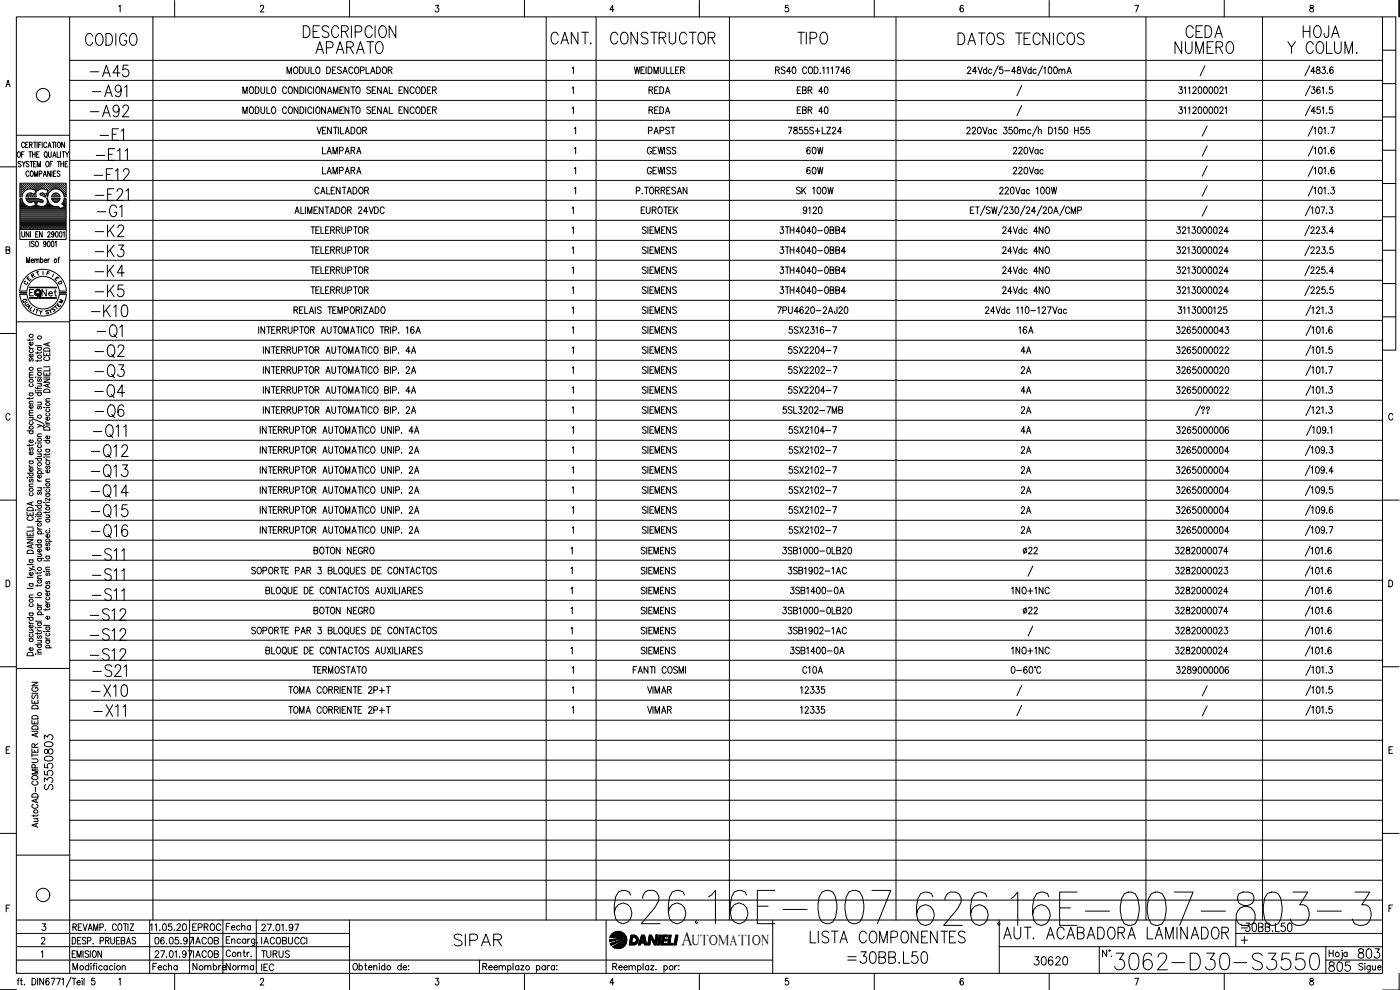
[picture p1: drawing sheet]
<svg xmlns="http://www.w3.org/2000/svg" width="420mm" height="297mm" viewBox="0 0 420 297" stroke-linecap="round" stroke-linejoin="round" font-family="sans-serif">
<defs><g id="words">
<text font-size="15.4" x="273.8" y="279">626.16E-007-803-3</text>
<text font-size="15" x="183.1" y="278.3">626.16E-007</text>
<text font-size="8.8" x="333.4" y="292.1">3062-D30-S3550</text>
<g font-size="7.5">
<text x="27.9" y="102.7">-Q1</text>
<text x="27.2" y="108.7">-Q2</text>
<text x="27.2" y="114.7">-Q3</text>
<text x="27.2" y="120.6">-Q4</text>
<text x="27.5" y="126.6">-Q6</text>
<text x="26.8" y="132.6">-Q11</text>
<text x="26.1" y="138.6">-Q12</text>
<text x="26.1" y="144.6">-Q13</text>
<text x="26.1" y="150.6">-Q14</text>
<text x="26.1" y="156.6">-Q15</text>
<text x="26.1" y="162.6">-Q16</text>
</g>
<g font-size="7.1">
<text x="24.3" y="14.8">CODIGO</text>
<text x="90" y="12.3">DESCRIPCION</text>
<text x="93.5" y="17.3">APARATO</text>
<text x="164" y="14.5">CANT.</text>
<text x="182" y="14.5">CONSTRUCTOR</text>
<text x="238.1" y="14.5">TIPO</text>
<text x="351.4" y="17.3">NUMERO</text>
<text x="354.9" y="12.3">CEDA</text>
<text x="385.2" y="17.3">Y COLUM.</text>
<text x="389.8" y="12.3">HOJA</text>
<text x="25.8" y="24.3">-A45</text>
<text x="26.5" y="30.3">-A91</text>
<text x="25.8" y="36.3">-A92</text>
<text x="28.9" y="43.4">-E1</text>
<text x="27.5" y="49.4">-E11</text>
<text x="27.2" y="55.4">-E12</text>
<text x="27.5" y="61.4">-E21</text>
<text x="27.9" y="66.3">-G1</text>
<text x="27.5" y="72.3">-K2</text>
<text x="27.5" y="78.3">-K3</text>
<text x="27.2" y="84.3">-K4</text>
<text x="27.5" y="90.3">-K5</text>
<text x="26.1" y="96.3">-K10</text>
<text x="26.5" y="169.3">-S11</text>
<text x="26.5" y="175.3">-S11</text>
<text x="26.5" y="181.3">-S11</text>
<text x="25.8" y="187.3">-S12</text>
<text x="25.8" y="193.3">-S12</text>
<text x="25.8" y="199.3">-S12</text>
<text x="26.5" y="204.3">-S21</text>
<text x="26.5" y="210.3">-X10</text>
<text x="26.8" y="216.3">-X11</text>
<text x="135.1" y="285">SIPAR</text>
<text x="242" y="284">LISTA COMPONENTES</text>
<text x="299.9" y="282.9">AUT. ACABADORA LAMINADOR</text>
<text x="253.3" y="290.3">=30BB.L50</text>
</g>
<text font-size="6.6" x="286.5" y="14.5">DATOS TECNICOS</text>
<g font-size="6.2">
<text x="16.9" y="238.1" transform="rotate(-90 16.9 238.1)">S3550803</text>
<text x="397.6" y="292.8">805</text>
<text x="406.4" y="288.6">803</text>
</g>
<text font-size="5.9" x="204.4" y="283.5">A</text>
<text font-size="5.7" x="309" y="290.7">30620</text>
<g font-size="5.3">
<text x="193.7" y="29.3">REDA</text>
<text x="193.7" y="35.3">REDA</text>
<text x="239.9" y="65.3">9120</text>
<text x="304.4" y="101.2">16A</text>
<text x="305.2" y="107.2">4A</text>
<text x="305.2" y="113.2">2A</text>
<text x="305.2" y="119.2">4A</text>
<text x="305.2" y="125.2">2A</text>
<text x="305.2" y="131.2">4A</text>
<text x="305.2" y="137.2">2A</text>
<text x="305.2" y="143.2">2A</text>
<text x="305.2" y="149.2">2A</text>
<text x="305.2" y="155.2">2A</text>
<text x="305.2" y="161.2">2A</text>
<text x="302.3" y="179.6">1NO+1NC</text>
<text x="302.3" y="197.6">1NO+1NC</text>
<text x="239.9" y="203.2">C10A</text>
<text x="56.4" y="280.5">EPROC</text>
<text x="77.3" y="288.6">TURUS</text>
</g>
<g font-size="4.9">
<text x="193.3" y="41.3">PAPST</text>
<text x="235.3" y="41.3">7855S+LZ24</text>
<text x="95.6" y="47.3">LAMPARA</text>
<text x="193" y="47.3">GEWISS</text>
<text x="240.9" y="47.3">60W</text>
<text x="302.7" y="47.3">220Vac</text>
<text x="95.6" y="53.3">LAMPARA</text>
<text x="193" y="53.3">GEWISS</text>
<text x="240.9" y="53.3">60W</text>
<text x="302.7" y="53.3">220Vac</text>
<text x="93.1" y="59.3">CALENTADOR</text>
<text x="237.8" y="59.3">SK 100W</text>
<text x="11.3" y="90">Net</text>
<text x="351.7" y="107.2">3265000022</text>
<text x="351.7" y="143.2">3265000004</text>
<text x="351.7" y="149.2">3265000004</text>
<text x="351.7" y="161.2">3265000004</text>
<text x="351.7" y="203.2">3289000006</text>
<text x="66.7" y="280.1">Fecha</text>
<text x="56.8" y="284.3">IACOB</text>
<text x="77.3" y="284.3">IACOBUCCI</text>
<text x="44.8" y="292.1">Fecha</text>
<text x="56.8" y="292.1">Nombre</text>
<text x="66.7" y="292.1">Norma</text>
</g>
<text font-size="4.4" x="207.6" y="283.5">UTOMATION</text>
<g font-size="4">
<text x="12.7" y="83.6">F</text>
<text x="6.7" y="85.4">E</text>
<text x="16.2" y="86.4">D</text>
<text x="5.6" y="92.1">Q</text>
<text x="6.3" y="92.8">U</text>
<text x="6.7" y="93.8">A</text>
<text x="14.8" y="93.8">T</text>
<text x="16.6" y="92.1">M</text>
</g>
<g font-size="3.5">
<text x="6" y="86.4">C</text>
<text x="371.5" y="279.8">=</text>
</g>
</g></defs>
<!-- layer: XR-FG100|CART -->
<g fill="none" stroke="#000" stroke-width=".3">
<path d="M4.9 5.1h410v286.9h-410zM20.9 5.1v286.9M35.7 2l.4-.4v2M52.4 .1v5M78.1 2.1l.4-.5 .5 .1v.7l-.9 1.2h1.1M104.9 .1v5M130.7 1.6h1l-.6 .8a.6 .6 0 0 1 .6 .9 .6 .6 0 0 1-1.1-.1M157.4 .1v5M184.3 2.9h-1.3l.9-1.3v2M209.9 .1v5M236.6 1.6h-.8l-.1 .8a.62 .62 0 0 1 .9 .1 .62 .62 0 0 1-.1 .9 .62 .62 0 0 1-.9-.2M262.4 .1v5"/>
<path d="M289.1 1.8l-.3-.2a1.12 1.12 0 0 0-.1 2 .59 .59 0 0 0 .5-.9 .59 .59 0 0 0-1-.1l-.1 .3M314.9 .1v5M340.6 1.6h1.1l-.8 2M367.4 .1v5M393.2 1.7v.5a.75 .75 0 0 1 .9 .5 .75 .75 0 0 1-.3 .9 .64 .64 0 0 1-.8-.7 .64 .64 0 0 1 .9-.5l.2-.3-.1-.4zM414.9 5.1h4v100h-4M414.9 15.1h4M419.9 .1v5M1.8 26.1l.6-2 .6 2M2 25.4h.8M414.9 35.1h4M414.9 25.1h4"/>
<path d="M0 50.1h4.9M4.9 40.6h16M5.3 45.7l.2-.2a.86 .86 0 0 1 .7 .9 .86 .86 0 0 1-.7 .8l-.3-.6zM6.1 56.9h.1M6.1 56.2h.1M6.1 55.6h.1M6.1 57.5h.1M6.1 58.2h.1M6.1 58.8h.1M6.1 59.8h.4M6.3 57.2h.1M6.3 56.6h.1"/>
<path d="M6.3 56h.1M6.3 55.3h.1M6.3 57.9h.1M6.3 58.5h.1M6.3 48.6l-.3-.2-.5 .2 .1 .5 .7 .3v.4l-.3 .3-.5-.3M6.3 55.2v.2M6.3 55.9v.1M6.3 56.5v.2M6.3 57.1v.2M6.3 57.8v.1M6.3 58.4v.2M6.5 46.3h.4"/>
<path d="M6.6 59.6h-.6v9.3h13.9v-9.3h-.7l-.7 1.6M6.6 56.9h.1M6.6 56.2h.1M6.6 55.6h.1M6.6 57.5h.1M6.6 58.2h.1M6.6 59.6l.2 .7M6.6 48.4l.5 .8 .5-.8M6.6 55.5v.2M6.6 56.2v.1M6.6 56.8v.2M6.6 57.4v.2"/>
<path d="M6.6 58.1v.1M6.8 58.3l-.2 .8M6.9 57.2h.1M6.9 56.6h.1M6.9 56h.1M6.9 55.3h.1M7 55.2v.2M7 55.9v.1M7 56.5v.2M7 57.1v.2M7.1 49.2v.9M7.2 56.9h.2"/>
<path d="M7.2 56.2h.2M7.2 55.6h.2M7.2 45.5h-.7v1.7M7.3 55.5v.2M7.3 56.2v.1M7.3 56.8v.2M7.4 43a.47 .47 0 0 0-.6-.3 .47 .47 0 0 0-.3 .6v.4a.46 .46 0 0 0 .3 .6 .46 .46 0 0 0 .6-.4M7.5 56.6h.2M7.5 56h.2M7.5 55.3h.2M7.6 55.2v.2M7.6 55.9v.1"/>
<path d="M7.6 56.5v.2M7.7 43.4h.5M7.8 59.6h3.7M7.8 56.9h.1M7.8 56.2h.2M7.8 55.6h.2M7.9 59.6v.3M7.9 59.9l.7 .7 .8 .1M7.9 55.5v.2M7.9 56.2v.1M7.9 56.8v.1M7.9 58.8v.3"/>
<path d="M8 59.8h3.6M8 58.8h.1M8.2 56.6h.1M8.2 56h.1M8.2 55.3h.1M8.2 58.5h.1M8.3 55.2v.2M8.3 55.9v.1M8.3 56.5v.2M8.3 58.4v.2M8.5 42.7h-.8v1.6h.8M8.5 56.2h.1"/>
<path d="M8.5 55.6h.1M8.5 58.8h.1M8.5 58.2h.1M8.6 55.5v.2M8.6 56.2v.1M8.6 58.2h.1M8.6 58.7v.2M8.7 51.7l-.3-.4a.86 .86 0 0 0-.6 .8 .86 .86 0 0 0 .6 .8l.3-.4M8.7 48.6l-.3-.2-.6 .2 .2 .5 .6 .2 .1 .5-.3 .3-.6-.3M8.7 45.5h.8M8.8 56.6h.1M8.8 56h.1"/>
<path d="M8.8 55.3h.1M8.8 58.5h.1M8.8 43.4l.8-.1v-.5l-.8-.1v1.6M8.9 55.2v.2M8.9 55.9v.1M8.9 56.5v.1M8.9 58.4v.2M9 48.4h.8M9.1 45.5v1.7M9.1 56.2h.2M9.1 55.6h.2M9.1 58.2h.2"/>
<path d="M9.1 58.8h.2M9.1 51.5l.3-.2a.86 .86 0 0 1 .6 .8 .86 .86 0 0 1-.6 .8l-.3-.6zM9.2 55.5v.2M9.2 56.2v.1M9.2 58.1v.1M9.2 58.7v.2M9.3 43.4l.4 .9M9.4 58h-.8l-.7 .8M9.4 56.6h.2M9.4 56h.2M9.4 55.3h.2M9.4 58.5h.2"/>
<path d="M9.4 48.4v1.7M9.5 55.2v.2M9.5 55.9v.1M9.5 56.5v.1M9.5 58.4v.2M9.7 56.2h.2M9.7 55.6h.2M9.7 58.8h.2M9.7 46.3h.8M9.7 45.5v1.7M9.8 56.8l1 .3-.4 1.2-1-.3M9.8 56.8a2.52 2.52 0 0 0-3.1 1.5"/>
<path d="M9.8 58.2h.1M9.8 55.5v.2M9.8 56.2v.1M9.8 58.7v.2M10.1 56.6h.1M10.1 56h.1M10.1 55.3h.1M10.1 58.5h.1M10.1 49.2h.4M10.1 42.7h.8M10.2 55.2v.2M10.2 55.9v.1"/>
<path d="M10.2 56.5v.2M10.2 58.4v.2M10.3 52.9v-1.6l.5 1.6 .5-1.6v1.6M10.4 56.9h.1M10.4 56.2h.1M10.4 55.6h.1M10.4 58.8h.1M10.5 55.5v.2M10.5 56.2v.1M10.5 56.8v.1M10.5 58.7v.2M10.5 58.2h.1"/>
<path d="M10.5 42.7v1.6M10.5 45.5v1.7M10.7 56.6h.1M10.7 56h.1M10.7 55.3h.1M10.8 55.2v.2M10.8 55.9v.1M10.8 56.5v.2M10.8 57.2h.1M10.8 48.4h-.7v1.7h.7M11 56.9h.2M11 56.2h.2"/>
<path d="M11 55.6h.2M11 46.3h.5M11.1 55.5v.2M11.1 56.2v.1M11.1 56.8v.2M11.1 42.7v1.6M11.2 50.1v-1.7l.5 1.7 .4-1.7v1.7M11.3 56.6h.2M11.3 56h.2M11.3 55.3h.2M11.4 55.2v.2M11.4 55.9v.1"/>
<path d="M11.4 56.5v.2M11.5 59.5l.3 .1M11.6 43.4h.5M11.6 56.2h.2M11.6 55.6h.2M11.7 56.9l1.2-.2 1.5 .4-.4 1.2-1-.3M11.7 59.7l1.3 .6-.2 .4h-.6M11.7 55.5v.2M11.7 56.2v.1M11.8 56.9a1.45 1.45 0 0 0-.8 2.1l-3.2 .1M11.8 52.1h.6l.1-.6-.7-.2v1.6M11.8 45.5h-.8v1.7h.8"/>
<path d="M12 56.6h.1M12 56h.1M12 55.3h.1M12.1 55.2v.2M12.1 55.9v.1M12.1 56.5v.2M12.1 58.5l1 .3M12.3 56.2h.1M12.3 55.6h.1M12.3 58.2h.1M12.4 42.7h-.8v1.6M12.4 55.5v.2"/>
<path d="M12.4 56.2v.1M12.4 58.1v.1M12.6 56.6h.1M12.6 56h.1M12.6 55.3h.1M12.6 58.5h.1M12.7 42.7v1.6M12.7 55.2v.2M12.7 55.9v.1M12.7 56.5v.1M12.7 58.4v.2M12.9 56.2h.2"/>
<path d="M12.9 55.6h.2M12.9 58.2h.2M13 52.9l.5-1.6 .4 1.6M13 55.5v.2M13 56.2v.1M13 58.1v.1M13 58l-.5-.1a.36 .36 0 0 0-.4 .2 .36 .36 0 0 0 0 .4M13.2 52.4h.6M13.3 56.6h.1M13.3 56h.1M13.3 55.3h.1M13.3 58.5h.1"/>
<path d="M13.3 55.2v.2M13.3 55.9v.1M13.3 56.5v.2M13.3 58.4v.2M13.4 45.7l.2-.2a.88 .88 0 0 1 .6 .9 .88 .88 0 0 1-.6 .8l-.3-.6zM13.5 56.2h.2M13.5 55.6h.2M13.5 58.8h.2M13.6 55.5v.2M13.6 56.2v.1M13.6 58.7v.2M13.8 46.8l.3 .5"/>
<path d="M13.9 56.6h.1M13.9 56h.1M13.9 55.3h.1M13.9 58.5h.1M14 48.5l.1-.1a.86 .86 0 0 1 .6 .8 .86 .86 0 0 1-.6 .9 1.09 1.09 0 0 1-.1-1.6zM14 55.2v.2M14 55.9v.1M14 56.5v.2M14 58.4v.2M14 43l-.3-.3a.86 .86 0 0 0-.6 .8 .86 .86 0 0 0 .6 .8l.3-.4M14.2 58.8h.1M14.2 56.9h.2"/>
<path d="M14.2 56.2h.2M14.2 55.6h.2M14.2 58.2h.2M14.3 55.5v.2M14.3 56.2v.1M14.3 56.8v.2M14.3 58.1v.1M14.3 57.5h.1M14.4 44.3l.5-1.6 .4 1.6M14.5 57.2h.1M14.5 56.6h.1M14.5 56h.1"/>
<path d="M14.5 55.3h.1M14.5 57.9h.1M14.6 45.5v1.4l.3 .3 .4-.3 .1-1.4M14.6 43.8h.6M14.6 55.2v.2M14.6 55.9v.1M14.6 56.5v.2M14.6 57.1v.2M14.6 57.8h.1M14.8 56.9h.2M14.8 56.2h.2M14.8 55.6h.2"/>
<path d="M14.9 55.5v.2M14.9 56.2v.1M14.9 56.8v.2M15 49.2h.5M15.1 51.3v1.6l-.8-1.6v1.6M15.2 56.6h.1M15.2 56h.1M15.2 55.3h.1M15.2 55.2v.2M15.2 55.9v.1M15.2 56.5v.2M15.5 56.9h.1"/>
<path d="M15.5 56.2h.1M15.5 55.6h.1M15.5 55.5v.2M15.5 56.2v.1M15.5 56.8v.1M15.6 51.3v1.6M15.6 59.8h2.3M15.7 42.7h.8M15.8 48.4h-.8v1.7M15.8 56.6h.1M15.8 56h.1M15.8 55.3h.1"/>
<path d="M15.8 47.2l.5-1.7 .5 1.7M15.9 58.5h.1M15.9 55.2v.2M15.9 55.9v.1M15.9 56.5v.2M15.9 58.5v.1M16 52.1h.5M16 46.6h.6M16.1 56.2h.2M16.1 55.6h.2M16.1 58.8h.2M16.1 42.7v1.6"/>
<path d="M16.2 55.5v.2M16.2 56.2v.1M16.2 58.2h.1M16.2 58.7v.2M16.4 56.6h.2M16.4 56h.2M16.4 55.3h.2M16.4 58.5h.2M16.5 55.2v.2M16.5 55.9v.1M16.5 56.5v.1M16.5 58.4v.2"/>
<path d="M16.7 56.2h.2M16.7 55.6h.2M16.7 58.2h.2M16.7 58.8h.2M16.7 42.7v1.6M16.8 51.3h-.8v1.6h.8M16.8 55.5v.2M16.8 56.2v.1M16.8 58.1v.1M16.8 58.7v.2M17.1 56.6h.1M17.1 56h.1"/>
<path d="M17.1 55.3h.1M17.1 58.5h.1M17.1 45.5v1.7h.8M17.1 55.2v.2M17.1 55.9v.1M17.1 56.5v.1M17.1 58.4v.2M17.2 48.4h.8M17.3 58l-1.1 .1-.7 1h2.5l-.2-.7-.6-.4M17.3 42.9l.3-.2a.86 .86 0 0 1 .6 .8 .86 .86 0 0 1-.6 .8l-.4-.6zM17.4 56.2h.1M17.4 55.6h.1"/>
<path d="M17.4 58.8h.1M17.4 55.5v.2M17.4 56.2v.1M17.4 58.7v.2M17.6 48.4v1.7M17.7 56.6h.1M17.7 56h.1M17.7 55.3h.1M17.7 56.9l1 .7 .6 1.5h.6v-4.1h-13.9v4.1h.6M17.7 56.9a2.53 2.53 0 0 0-3.4 2.2l-1.2-.2M17.8 55.2v.2M17.8 55.9v.1"/>
<path d="M17.8 56.5v.2M18 51.5a.4 .4 0 0 0-.6-.2 .4 .4 0 0 0 0 .7l.4 .1a.43 .43 0 0 1 .1 .7 .43 .43 0 0 1-.7-.1M18 56.9h.2M18 56.2h.2M18 55.6h.2M18.1 55.5v.2M18.1 56.2v.1M18.1 56.8v.2M18.2 45.5v1.7M18.2 49.2h.9M18.2 48.4v1.7M18.3 56.6h.2"/>
<path d="M18.3 56h.2M18.3 55.3h.2M18.4 57.1l.1 .1M18.4 55.2v.2M18.4 55.9v.1M18.4 56.5v.2M18.6 56.9h.2M18.6 56.2h.2M18.6 55.6h.2M18.6 45.5h.8M18.7 57.4l.1 .1M18.7 55.5v.2"/>
<path d="M18.7 56.2v.1M18.7 56.8v.2M19 57.2h.1M19 56.6h.1M19 56h.1M19 55.3h.1M19 57.9h.1M19 45.5v1.7M19 55.2v.2M19 55.9v.1M19 56.5v.2M19 57.1v.2"/>
<path d="M19 57.8v.1M19.1 48.4v1.7M19.3 56.9h.1M19.3 56.2h.1M19.3 55.6h.1M19.3 57.5h.1M19.3 58.2h.1M19.3 58.8h.1M19.3 42.7v1.6l-.8-1.6v1.6M19.3 55.5v.2M19.3 56.2v.1M19.3 56.8v.2"/>
<path d="M19.3 57.4v.2M19.3 58.1v.1M19.3 58.7v.2M19.3 59.8h.4M19.6 49.2h.4M19.6 57.2h.1M19.6 56.6h.1M19.6 56h.1M19.6 55.3h.1M19.6 57.9h.1M19.6 58.5h.1M19.7 45.5l.5 .8 .4-.8"/>
<path d="M19.7 55.2v.2M19.7 55.9v.1M19.7 56.5v.2M19.7 57.1v.2M19.7 57.8v.1M19.7 58.4v.2M20.2 46.3v.9M20.3 48.4h-.7v1.7h.7M414.9 55.1h4M414.9 45.1h4M1.8 75l1-.1 .1-.7-1.1-.1v2l1.1-.2 .1-.5-.4-.4M6 68.9v3h13.9v-3"/>
<path d="M6.1 64.5h13.6M6.1 64.2h13.6M6.1 63.9h13.6M6.1 63.6h13.6M6.1 63.2h13.6M6.1 62.9h13.6M6.1 62.6h12M6.1 62.3h11.7M6.1 62h2.2M6.1 61.7h1.6M6.1 61.3h1.2M6.1 61h.9"/>
<path d="M6.1 60.7h.7M6.1 60.4h.5M6.1 60.1h.5M6.1 64.8h13.6M6.1 65.1h13.6M6.1 65.5h13.6M6.1 65.8h13.6M6.1 66.1h13.6M6.1 66.4h13.6M6.1 66.7h13.6M6.1 67h13.6M6.1 67.4h13.6"/>
<path d="M6.1 67.7h13.6M6.1 68h13.6M6.1 68.3h13.6M6.1 68.7h13.6M6.5 69.5v1.2l.4 .4 .4-.2 .1-1.4M6.7 60.3l.3 .5a2.5 2.5 0 0 0 2.8 1M8 78.8v-1.6l.4 1.6 .5-1.6v1.6M8.1 60.1h4.5M8.3 60.4h1.7M8.7 69.5v1.6l-.9-1.6v1.6M9 72.4v1.6M9.1 69.5v1.6"/>
<path d="M9.4 78.2h.7l-.2-.4a.46 .46 0 0 0-.6 .5 .46 .46 0 0 0 .8 .3M9.4 60.7l1-.3 .2 1.1-.8 .4M9.8 62h2.1M10.2 72.6a.41 .41 0 0 0-.6-.2 .41 .41 0 0 0 .1 .7l.3 .1a.43 .43 0 0 1 .1 .7 .43 .43 0 0 1-.7-.1M10.4 78l.3-.3 .3 .1 .1 1M10.4 77.7v1.1M10.5 60.4h.6M10.5 60.7h.5M10.6 61h.4M10.7 61.7h.3M10.7 70.3h.5M10.7 61.3h.2"/>
<path d="M10.8 72.5l.2-.1a.86 .86 0 0 1 .6 .8 .86 .86 0 0 1-.6 .8 1.2 1.2 0 0 1-.2-1.5zM11.1 78l.3-.3 .3 .1v1M11.5 69.5h-.8v1.6h.8M11.6 60.4h1.3M11.8 61.8a1.66 1.66 0 0 0 1.9-.3 1.66 1.66 0 0 0 .3-1.9h.3a2.57 2.57 0 0 0 3.1 2.3l.8 .7 1.1-.6M12.2 78l.1-.2a.46 .46 0 0 1 .6 .5 .46 .46 0 0 1-.7 .3M12.2 60.7l-.9-.3-.3 1.1 .7 .3M12.2 77.2v1.6M12.7 69.5v1.6l-.8-1.6v1.6M13.2 62h2.8M13.3 78.2h.7v-.3a.47 .47 0 0 0-.7 0 .47 .47 0 0 0 .1 .7l.2 .2 .4-.2M13.7 61.7h1.7"/>
<path d="M13.8 72.9l-.2 .4a.45 .45 0 0 1-.6-.4 .45 .45 0 0 1 .6-.4l.2 .4-.2 1-.3 .1-.2-.2M14 61.3h1M14.2 61h.5M14.3 60.7h.2M14.3 69.9a.43 .43 0 0 1 .7-.3 .43 .43 0 0 1-.1 .7l-.6 .8h.8M14.3 60.4h.1M14.4 72.5l.2-.1a.96 .96 0 0 1 0 1.6l-.4-.7zM14.4 77.7v1.1M14.9 77.7l-.5 .5M15.5 72.5l.2-.1a.96 .96 0 0 1 0 1.6l-.3-.7zM15.8 60.1h1.9M16 60.4h1.4"/>
<path d="M16.2 70l-.2 .4a.42 .42 0 0 1-.6-.4 .42 .42 0 0 1 .7-.3l-.1 1.4h-.3l-.2-.2M16.6 72.7l.2-.3v1.6M16.8 69.6l.2-.1a.96 .96 0 0 1 0 1.6l-.4-.7zM17.2 60.6l.6-.4 .2-.6h-2.5l.7 .9 1.1 .1M17.4 77.7h.4M17.9 77.2h-.3v1.6M18 69.6l.2-.1a.96 .96 0 0 1 0 1.6l-.4-.7zM18.3 62.6h1.4M18.6 61.2l.7 .7M18.8 61h.9M18.9 62.3h.8M18.9 61.3h.8"/>
<path d="M19 69.8l.3-.3v1.6M19 60.7h.7M19.2 61.7h.5M19.2 60.4h.5M19.3 60.1h.4M19.4 62h.3M414.9 75.1h4M414.9 65.1h4M4.9 96.5h16M5.9 88.3a7 7 0 0 0 7 6.5 7 7 0 0 0 7-6.5M5.9 87.3a7 7 0 0 1 7-6.5 7 7 0 0 1 7 6.5M8.1 88.3a4.9 4.9 0 0 0 4.8 4.4 4.9 4.9 0 0 0 4.9-4.4"/>
<path d="M8.1 87.3a4.9 4.9 0 0 1 4.8-4.4 4.9 4.9 0 0 1 4.9 4.4M8.8 89.3h8.2M8.8 89.5h8.2M8.8 86.3h8.2M8.8 86.2h8.2M8.9 89.4h8M8.9 86.3h8M10.1 86.9h-1.2v1.9M10.9 92.9l.6 .2M11.9 93.2l.3 .5 .5-.5M12.2 93.7l-.1 .6M414.9 95.1h4"/>
<path d="M414.9 85.1h4M0 100.1h4.9M8.8 103.9v.4l.5 .2M8.8 101.8v.5M8.8 119.3v.5M8.8 117.9h1.1M8.8 113.3h1.1M8.8 104.5h1.1M9 117.9a.49 .49 0 0 0 0 .7 .49 .49 0 0 0 .7 0 .49 .49 0 0 0 0-.7M9 115.1a.51 .51 0 0 0 0 .8 .51 .51 0 0 0 .7 0 .51 .51 0 0 0 0-.8M9 107.6l-.2 .3v.4h.4l.2-.7h.3l.2 .3-.2 .5M9 104.9a.51 .51 0 0 0 0 .8 .51 .51 0 0 0 .7 0 .51 .51 0 0 0 0-.8"/>
<path d="M9.7 106.2a.5 .5 0 0 1 .1 .8 .5 .5 0 0 1-.8 0 .5 .5 0 0 1 .1-.8h.2v.9M9.7 102.7a.5 .5 0 0 1 .1 .7 .5 .5 0 0 1-.8 0 .5 .5 0 0 1 .1-.7h.2v.9M9.9 119.2v.3l-1.8 .1M9.9 112.5l-1.1 .1v.4l.3 .3M9.9 111.7l-1.1 .1v.4l.3 .3M9.9 101.7l-.3 .4h-1.5M10.6 116.1l.4 .4h1.4M10.6 113.2h.2zM10.6 117.8h1.8M10.6 103.7h1.8M10.7 117.2v.1zM11.3 105.6v.5"/>
<path d="M11.3 108v.5M11.3 116.2v.5M11.3 117.2h1.1M11.3 115.1h1.1M11.3 113.2h1.1M11.3 111.3h1.1M11.3 104.2h1.1M11.5 117.8a.51 .51 0 0 0 0 .8 .51 .51 0 0 0 .7 0 .51 .51 0 0 0 0-.8M11.5 113.7l-.2 .3v.4h.4l.2-.6 .3-.1 .2 .3-.2 .5M11.5 104.2a.51 .51 0 0 0 0 .7 .51 .51 0 0 0 .7 0 .51 .51 0 0 0 0-.7M12.1 115.1l.3 .3v.4l-1.1 .1M12.4 110.5l-1.1 .1v.3l.3 .4"/>
<path d="M12.4 107.9v.3l-1.8 .1M12.4 105.5l-.3 .4h-1.5M13.1 113.7h1.8l-1.8 1h1.8M13.1 111.7v.9h1.8v-.9M13.1 105.8v.9h1.8v-.9M13.1 113.1h1.8M13.1 110.1h1.8M13.2 117a.99 .99 0 0 1 1.1-.2 .99 .99 0 0 1 .6 .9h-1.8zM13.2 104.6a1.01 1.01 0 0 1 1.1-.2 1.01 1.01 0 0 1 .6 1h-1.8zM13.6 107.1a.53 .53 0 0 0-.5 .7 .53 .53 0 0 0 .7 .3h.5a.53 .53 0 0 0 .6-.3 .53 .53 0 0 0-.4-.7M14 106.1v.6M14 112v.6"/>
<path d="M14.4 103v.7M14.4 115.3v.7M14.9 119.6l-1.1 .1v.3l.3 .4M14.9 115.1l-1.8 .6 1.8 .5M14.9 110.4v.9h-1.8M14.9 102.8l-1.8 .5 1.8 .6M3 124.5a.63 .63 0 0 0-.8-.4 .63 .63 0 0 0-.4 .7v.5a.63 .63 0 0 0 .4 .7 .63 .63 0 0 0 .8-.4M8.1 129.3h1.8M8.8 139.6v.3l.5 .3M8.8 138.3h1.1M8.8 133.3v.6M8.8 125.3h1.1"/>
<path d="M8.8 124.7h1.1M8.8 121.2h1.1M9 138.3l-.2 .2a.52 .52 0 0 0 .6 .7 .52 .52 0 0 0 .3-.9M9 134.3l-.2 .3v.4h.4l.2-.6 .3-.1 .2 .3-.2 .5M9 129.3a.51 .51 0 0 0 0 .7 .51 .51 0 0 0 .7 0 .51 .51 0 0 0 0-.7M9 126.5a.49 .49 0 0 0 0 .7 .49 .49 0 0 0 .7 0 .49 .49 0 0 0 0-.7M9.6 125.3l.3 .3v.4l-1.1 .1M9.7 135.5a.5 .5 0 0 1 .1 .8 .5 .5 0 0 1-.8 0 .5 .5 0 0 1 .1-.8h.2v.9M9.7 132a.5 .5 0 0 1 0 .7 .5 .5 0 0 1-.7 0 .5 .5 0 0 1-.1-.6l.4-.1v.8M9.7 121.6a.5 .5 0 0 1 .1 .7 .5 .5 0 0 1-.8 0 .5 .5 0 0 1 .1-.7h.2v.9M9.9 133.3v.3h-1.8M9.9 123.9h-1.1v.4l.3 .4"/>
<path d="M9.9 123.1l-1.1 .1v.3l.3 .4M9.9 120.4l-1.1 .1v.3l.3 .4M10.3 125.8l2.7 1.3M10.6 132.9h.2zM10.6 137.5h1.8M11.3 127.3l1.1 .4-1.1 .5M11.3 136.2h1.1M11.3 132.9h1.1M11.3 131h1.1M11.3 120.7h1.1M11.5 137.5l-.2 .2a.52 .52 0 0 0 .6 .7 .52 .52 0 0 0 .3-.9M11.5 134.7a.51 .51 0 0 0 0 .8 .51 .51 0 0 0 .7 0 .51 .51 0 0 0 0-.8"/>
<path d="M11.5 133.4a.51 .51 0 0 0 0 .8 .51 .51 0 0 0 .7 0 .51 .51 0 0 0 0-.8M11.5 121.9l-.2 .3v.4h.4l.2-.6 .3-.1 .2 .3-.2 .5M12.1 136.2l.3 .4v.3l-1.1 .1M12.1 120.7l.3 .4v.3l-1.1 .1M12.4 130.2l-1.1 .1v.4l.3 .3M12.4 127.7l.6 .3v.3M13.1 137.1h.2zM13.1 127.5h.2zM13.1 122.2h.2zM13.1 132.2h1.8M13.2 128.3a.99 .99 0 0 1 1.1-.2 .99 .99 0 0 1 .6 1h-1.8zM13.8 137.5v.4l.5 .2"/>
<path d="M13.8 126.4v.4l.5 .2M13.8 136.1v.5M13.8 138.1h1.1M13.8 137.1h1.1M13.8 134.8h1.1M13.8 127.5h1.1M13.8 127h1.1M13.8 122.2h1.1M13.8 120.4h1.1M14 139.8l-.2 .3 .2 .5 .4-.7h.5v.4l-.2 .3M14 138.5l-.2 .2a.52 .52 0 0 0 .6 .7 .52 .52 0 0 0 .3-.9M14 134.8l-.2 .1a.52 .52 0 0 0 .6 .8 .52 .52 0 0 0 .3-.9"/>
<path d="M14 132.2l-.2 .1a.52 .52 0 0 0 .6 .7 .52 .52 0 0 0 .3-.8M14 124l-.2 .1a.52 .52 0 0 0 .6 .7 .52 .52 0 0 0 .3-.8M14 122.7l-.2 .1a.52 .52 0 0 0 .6 .8 .52 .52 0 0 0 .3-.9M14.7 130.8l.2 .1a.52 .52 0 0 1-.5 .8 .52 .52 0 0 1-.5-.8l.4-.1v.8M14.7 125.3l.2 .1a.52 .52 0 0 1-.5 .7 .52 .52 0 0 1-.5-.8h.4v.8M14.9 136.1l-.3 .3h-1.5M418 124.5a.63 .63 0 0 0-.8-.4 .63 .63 0 0 0-.4 .7v.5a.63 .63 0 0 0 .4 .7 .63 .63 0 0 0 .8-.4M0 150.1h4.9M8.1 159.8v1h1.8v-1M8.1 153.7v.9h1.8v-.9M8.1 143.3h.2zM8.1 158.1h1.8"/>
<path d="M8.1 142h1.8M8.2 152.5a.99 .99 0 0 1 1.1-.3 .99 .99 0 0 1 .6 1h-1.8zM8.6 155.1a.57 .57 0 0 0-.5 .7 .57 .57 0 0 0 .7 .4h.5a.56 .56 0 0 0 .6-.5 .56 .56 0 0 0-.4-.6M8.8 146h1.1M8.8 143.3h1.1M8.8 140.2h1.1M9 147.9a.51 .51 0 0 0 0 .7 .51 .51 0 0 0 .7 0 .51 .51 0 0 0 0-.7M9 143.8l-.2 .3v.5h.4l.2-.7 .3-.1 .2 .3-.2 .5M9 142l-.2 .1a.52 .52 0 0 0 .6 .7 .52 .52 0 0 0 .3-.8M9 154v.6M9.4 150.8v.7M9.7 140.6a.5 .5 0 0 1 0 .7 .5 .5 0 0 1-.7 0 .5 .5 0 0 1-.1-.6l.4-.1v.8"/>
<path d="M9.9 158.5v.9h-1.8M9.9 150.6l-1.8 .5 1.8 .6M9.9 145.2l-1.1 .1v.4l.3 .3M10.6 151.6h1.8M10.6 156.4h1.8M10.6 154.5h1.8M10.7 155.1h.1M10.7 152.9v.2zM11.3 158.2v.4l.5 .2M11.3 143.8v.3l.5 .2M11.3 140.1v.4l.5 .2M11.3 146.3h1.1"/>
<path d="M11.3 158.8h1.1M11.3 155h1.1M11.3 153h1.1M11.3 150.3h1.1M11.3 144.3h1.1M11.3 142.1h1.7M11.3 140.7h1.1M11.5 154.5l-.2-.2a.52 .52 0 0 1 .6-.7 .52 .52 0 0 1 .3 .9M11.5 151.6a.51 .51 0 0 0 0 .8 .51 .51 0 0 0 .7 0 .51 .51 0 0 0 0-.8M11.5 150.3a.49 .49 0 0 0 0 .7 .49 .49 0 0 0 .7 0 .49 .49 0 0 0 0-.7M11.5 147.6l-.2 .3 .2 .5 .4-.8h.5v.5l-.2 .3M11.5 142.1a.51 .51 0 0 1 0-.7 .51 .51 0 0 1 .7 0 .51 .51 0 0 1 0 .7"/>
<path d="M12.1 146.3l.3 .4v.4h-1.1M12.2 142.5a.5 .5 0 0 1 .1 .8 .5 .5 0 0 1-.8 0 .5 .5 0 0 1 .1-.8h.2v.9M12.4 155.6l-1.1 .1v.4l.3 .3M13.1 150.7h.2zM13.2 146.2v.2zM13.8 151.1v.4l.5 .2M13.8 153.5v.5M13.8 155.8h1.1M13.8 154.5h1.1M13.8 151.7h1.1M13.8 150.7h1.1M13.8 148.2h1.1"/>
<path d="M13.8 146.3h1.1M13.8 144.5h1.1M14 159.1l-.2 .1a.52 .52 0 0 0 .6 .8 .52 .52 0 0 0 .3-.9M14 155.8l-.2 .1a.52 .52 0 0 0 .6 .8 .52 .52 0 0 0 .3-.9M14 148.2l-.2 .1a.52 .52 0 0 0 .6 .7 .52 .52 0 0 0 .3-.8M14 146.8a.55 .55 0 0 0 .3 1 .55 .55 0 0 0 .6-.7l-.2-.3M14.6 154.5l.3 .4v.4h-1.1M14.7 141l.2 .1a.53 .53 0 0 1-.6 .8 .53 .53 0 0 1-.4-.9h.4v.8M14.9 158.6h-.1M14.9 153.4l-.3 .4h-1.5M14.9 149.4v.8l-1.1-.8v.8M14.9 143.7l-1.1 .1v.3l.3 .4"/>
<path d="M414.9 150.1h5M1.8 174.1a1.01 1.01 0 0 1 1.2 1 1.01 1.01 0 0 1-1.2 1zM8.1 161.9h1.8l-1.8 1h1.8M8.1 176.6h1.8M8.1 173.2h1.8M8.1 169.4h1.8M8.1 161.3h1.8M8.2 165.3a.99 .99 0 0 1 1.1-.2 .99 .99 0 0 1 .6 1h-1.8zM8.8 170.4l1.1 .4-1.1 .4M8.8 179.3h1.1M8.8 175.1h1.1M8.8 168h1.1"/>
<path d="M9 175.1l-.2 .1a.52 .52 0 0 0 .6 .8 .52 .52 0 0 0 .3-.9M9 168a.51 .51 0 0 0 0 .7 .51 .51 0 0 0 .7 0 .51 .51 0 0 0 0-.7M9 160.2v.6M9.4 163.6v.7M9.7 171.7a.5 .5 0 0 1 .1 .8 .5 .5 0 0 1-.8 0 .5 .5 0 0 1 .1-.8h.2v.9M9.9 170v.2v-.2l.4 .2M9.9 178.5l-1.1 .1v.4l.3 .3M9.9 170.8l.6 .2v.3M9.9 163.4l-1.8 .5 1.8 .6M10.6 179.3h1.8M10.6 163.4h1.8M11.3 171.7v.5"/>
<path d="M11.3 175.5v.5M11.3 174.1h1.1M11.3 173.6h1.1M11.3 167.5h1.7M11.3 166.2h1.1M11.3 162h1.1M11.3 160.2h1.7M11.5 174.1a.51 .51 0 0 0 0 .7 .51 .51 0 0 0 .7 0 .51 .51 0 0 0 0-.7M11.5 167.5l-.2 .2a.52 .52 0 0 0 .6 .7 .52 .52 0 0 0 .3-.9M11.5 163.4a.51 .51 0 0 0 0 .8 .51 .51 0 0 0 .7 0 .51 .51 0 0 0 0-.8M11.5 162a.51 .51 0 0 0 0 .8 .51 .51 0 0 0 .7 0 .51 .51 0 0 0 0-.8M11.5 160.2a.51 .51 0 0 1 0-.8 .51 .51 0 0 1 .7 0 .51 .51 0 0 1 0 .8"/>
<path d="M12.1 166.2l.3 .4v.3l-1.1 .1M12.2 164.7a.5 .5 0 0 1 .1 .8 .5 .5 0 0 1-.8 0 .5 .5 0 0 1 .1-.8h.2v.9M12.4 175.4l-.3 .4h-1.5M12.4 172.7l-1.1 .1v.4l.3 .4M12.4 171.6v.3h-1.8M13.1 168.3h1.8M13.2 171.5h.1M13.8 176.9v.3l.5 .2M13.8 177.4h1.1M13.8 171.4h1.1M13.8 170.9h1.1M13.8 166.9h1.1"/>
<path d="M13.8 162.5h1.7M14 179.1l-.2 .2a.51 .51 0 0 0 .6 .7 .51 .51 0 0 0 .3-.9M14 174.4l-.2 .3v.5h.4l.2-.7 .3-.1 .2 .3-.2 .5M14 171.9l-.2 .3v.4h.4l.2-.6 .3-.1 .2 .3-.2 .5M14 166.9l-.2 .1a.52 .52 0 0 0 .6 .7 .52 .52 0 0 0 .3-.8M14 163l-.2 .3 .2 .5 .4-.7h.5v.4l-.2 .3M14 162.5l-.2-.1a.52 .52 0 0 1 .6-.7 .52 .52 0 0 1 .3 .8M14.7 177.9a.5 .5 0 0 1 0 .7 .5 .5 0 0 1-.7 0 .5 .5 0 0 1-.1-.6l.4-.1v.8M14.7 164.2l.2 .1a.53 .53 0 0 1-.6 .8 .53 .53 0 0 1-.4-.9h.4v.8M14.7 160.4l.2 .1a.52 .52 0 0 1-.5 .7 .52 .52 0 0 1-.5-.7l.4-.1v.8M14.9 170.2h-1.1v.4l.3 .3M416.8 174.1a1.01 1.01 0 0 1 1.2 1 1.01 1.01 0 0 1-1.2 1z"/>
<path d="M8.1 185.3h1.8M8.2 196a1.01 1.01 0 0 1 1.1-.2 1.01 1.01 0 0 1 .6 1h-1.8zM8.8 186.5v.4l.5 .2M8.8 191.6h1.1M8.8 189h1.1M8.8 187.1h1.1M8.8 183.9h1.1M9 191.6a.51 .51 0 0 0 0 .8 .51 .51 0 0 0 .7 0 .51 .51 0 0 0 0-.8M9 190.2a.51 .51 0 0 0 0 .8 .51 .51 0 0 0 .7 0 .51 .51 0 0 0 0-.8M9 185.3a.51 .51 0 0 0 0 .7 .51 .51 0 0 0 .7 0 .51 .51 0 0 0 0-.7M9 183.9a.49 .49 0 0 0 0 .7 .49 .49 0 0 0 .7 0 .49 .49 0 0 0 0-.7M9 181.1a.51 .51 0 0 0 0 .8 .51 .51 0 0 0 .7 0 .51 .51 0 0 0 0-.8"/>
<path d="M9.6 189l.3 .4v.3l-1.1 .1M9.7 194.3a.5 .5 0 0 1 0 .7 .5 .5 0 0 1-.7 .1 .5 .5 0 0 1-.1-.7l.4-.1v.9M9.7 187.6a.5 .5 0 0 1 0 .6 .5 .5 0 0 1-.7 .1 .5 .5 0 0 1-.1-.7h.4v.8M10.6 193.4h1.8M10.6 186.4h1.8M10.7 196.3h.1M10.7 188.2v.2zM11.3 188.7v.4l.5 .2M11.3 181.1v.3l.5 .2M11.3 196.2h1.1M11.3 195.7h1.1M11.3 192.1h1.1"/>
<path d="M11.3 189.8v.5M11.3 189.3h1.1M11.3 188.3h1.1M11.3 186.9h1.1M11.3 184.4h1.7M11.3 182.1h1.1M11.3 181.6h1.1M11.5 193.4a.51 .51 0 0 0 0 .8 .51 .51 0 0 0 .7 0 .51 .51 0 0 0 0-.8M11.5 190.7l-.2 .3v.5h.4l.2-.7 .3-.1 .2 .3-.2 .5M11.5 186.9a.51 .51 0 0 0 0 .7 .51 .51 0 0 0 .7 0 .51 .51 0 0 0 0-.7M11.5 184.4a.51 .51 0 0 1 0-.7 .51 .51 0 0 1 .7 0 .51 .51 0 0 1 0 .7M11.5 182.1a.51 .51 0 0 0 0 .8 .51 .51 0 0 0 .7 0 .51 .51 0 0 0 0-.8"/>
<path d="M12.1 192.1l.3 .4v.4h-1.1M12.4 194.9l-1.1 .1v.4l.3 .3M12.4 189.7l-.3 .4h-1.5M13.1 189.5h.2zM13.1 187.6h1.8M13.8 191.2v.3l.5 .2M13.8 180.3v.4l.5 .2M13.8 194.4h1.7M13.8 192.2h1.1M13.8 191.7h1.1M13.8 189.5h1.1M13.8 188.2h1.1"/>
<path d="M13.8 182.7v.5M13.8 180.9h1.1M14 194.4a.55 .55 0 0 1 .3-.9 .55 .55 0 0 1 .6 .6l-.2 .3M14 192.2l-.2 .1a.52 .52 0 0 0 .6 .8 .52 .52 0 0 0 .3-.9M14 190l-.2 .1a.52 .52 0 0 0 .6 .7 .52 .52 0 0 0 .3-.8M14 188.2l-.2 .1a.52 .52 0 0 0 .6 .7 .52 .52 0 0 0 .3-.8M14.7 184.9a.5 .5 0 0 1 0 .7 .5 .5 0 0 1-.7 .1 .5 .5 0 0 1-.1-.7l.4-.1v.8M14.7 181.3l.2 .2a.53 .53 0 0 1-.6 .7 .53 .53 0 0 1-.4-.8l.4-.1v.9M14.9 182.6l-.3 .4h-1.5M0 200.1h4.9M4.9 200.6h16M9.6 216.2v1h1.8v-1"/>
<path d="M9.6 210v1h1.8v-1M9.6 204.7h1.8l-1.8 1.1h1.8M9.6 219.4h1.8M9.6 208h1.8M9.7 218a.99 .99 0 0 1 1.1-.2 .99 .99 0 0 1 .6 1h-1.8zM9.7 215a.99 .99 0 0 1 1.1-.3 .99 .99 0 0 1 .6 1h-1.8zM9.7 211.9a.99 .99 0 0 1 1.1-.3 .99 .99 0 0 1 .6 1.1h-1.8zM9.8 208.5l-.2 .4 .2 .7 .4-.2 .7-.9h.2l.3 .4-.3 .7M10 206.2a.61 .61 0 0 0-.4 .7 .61 .61 0 0 0 .6 .5h.5a.6 .6 0 0 0 .7-.6 .6 .6 0 0 0-.7-.6v.4M10.4 210.4v.6M10.4 216.6v.6M11.4 219.9l-1.8 .6 1.8 .6"/>
<path d="M414.9 200.1h5M1.9 225h.6M2.9 224.1h-1v1.9h1M9.6 227.7h1.3l.5 .5-.3 .5-1.5 .1M9.6 224.7v1h1.8M9.6 226.6h1.8M9.6 226v1.1M9.7 238.4a.99 .99 0 0 1 1.1-.3 .99 .99 0 0 1 .6 1.1h-1.8zM9.7 233a.89 .89 0 0 1 1-.4 .89 .89 0 0 1 .6 1 .89 .89 0 0 1-1.1 .4 .89 .89 0 0 1-.5-1zM10 234.4a.61 .61 0 0 0-.4 .7 .61 .61 0 0 0 .6 .5h.5a.61 .61 0 0 0 .7-.5 .61 .61 0 0 0-.4-.7M10.4 224.2l-.1-.9-.6-.1-.1 1h1.8M10.5 230.4l-.1-.9-.7-.1-.1 1h1.8"/>
<path d="M10.8 239.9v.8M11.4 239.6l-1.8 .7 1.8 .6M11.4 231h-1.8l1.8 .6-1.8 .6h1.8M416.9 225h.6M417.9 224.1h-1v1.9h1M0 250h4.9M4.9 256.6h16M10 241.3a.61 .61 0 0 0-.4 .7 .61 .61 0 0 0 .6 .5h.5a.61 .61 0 0 0 .7-.5 .61 .61 0 0 0-.4-.7M10.2 245.6h1.2M10.2 244.5v.6M10.8 247.2v.8M11 245.6l.4 .5-.1 .4h-1.1"/>
<path d="M11.4 247l-1.8 .6 1.8 .6M11.4 244.4l-.1 .4h-1.7M414.9 250h5M1.9 272.5h.6M2.9 271.6h-1v1.9M4.9 276h410M44.9 276v16M56.9 276v16M66.9 276v16M76.9 276v16M104.9 276v21M181.9 276v16"/>
<path d="M231.9 276v16M299.9 276v16M417.9 271.6h-1v1.9M0 297h4.9M4.9 280.1h100M4.9 284h100M4.9 288.1h227M5.2 294.2h.5M5.8 293.5l-.3 .1-.1 1.9M6.1 294.2h.6M6.3 293.5v1.6l.1 .3 .4 .1M7.3 295.3l.1 .1"/>
<path d="M9.6 293.5a1.01 1.01 0 0 1 1.2 1 1.01 1.01 0 0 1-1.2 1zM11.3 293.5v2M13.1 293.5v2l-1.2-2v2M14.7 293.8l-.5-.3a1.17 1.17 0 0 0 .1 2 .59 .59 0 0 0 .5-.8 .59 .59 0 0 0-1-.2v.3M15.4 293.5h1.1l-.8 2M17 293.5h1.1l-.8 2M18.6 293.9l.4-.4v2M21.3 293.1l-1.4 3.1M21.7 293.5h1.1M22.2 293.5v2M23.1 294.8h1l-.1-.4a.57 .57 0 0 0-.8 .1 .57 .57 0 0 0 .1 .8 .57 .57 0 0 0 .8-.1M24.6 293.6h.2z"/>
<path d="M24.7 294.2v1.3M25.2 293.5v2M28.4 293.5h-.8l-.1 .9a.6 .6 0 0 1 .9 0 .6 .6 0 0 1-.1 .9 .6 .6 0 0 1-.9-.2M35.7 293.9l.4-.4v2.1M52.4 292v5M78.1 294l.4-.5 .5 .2 .1 .4-.2 .5-.8 1h1.1M130.7 293.5h1l-.6 .8a.62 .62 0 0 1 .6 .9 .62 .62 0 0 1-1.1 0M143.9 288.1v3.9M157.4 292v5M183.2 283.1l.3 .5M183.9 284.1h3.2M184 284h3.2"/>
<path d="M184.1 284.3h2.8M184.2 283.8h3.2M184.3 294.9h-1.3l.9-1.4v2.1M184.4 284.4h2.2M184.5 283.7h3M184.7 284.5h1.6M186.5 282.2l-3.1 1.5M186.6 282.2l.2 .2-2.9 1.7M188 281.4a2.6 2.6 0 0 1-1.1 2.8 2.6 2.6 0 0 1-3-.1M209.9 292v5M236.6 293.5h-.8l-.1 .9a.62 .62 0 0 1 .9 0 .62 .62 0 0 1-.1 1 .62 .62 0 0 1-.9-.2M262.4 292v5"/>
<path d="M289.1 293.8l-.3-.3a1.16 1.16 0 0 0-.1 2.1 .59 .59 0 0 0 .5-.9 .59 .59 0 0 0-1-.1l-.1 .3M299.9 284h115M314.9 292v5M329.9 284v8M340.6 293.5h1.1l-.8 2.1M367.4 292v5M370.9 280.1h44M393.2 293.7v.5a.75 .75 0 0 1 .9 .4 .75 .75 0 0 1-.3 1 .66 .66 0 0 1-.8-.7 .66 .66 0 0 1 .9-.6l.2-.3-.1-.3zM397.9 288.1h17M419.9 292v5h-5"/>
<circle cx="12.9" cy="28.5" r="2.01"/>
<circle cx="16.7" cy="78.2" r=".51"/>
<circle cx="9.3" cy="110.7" r=".56"/>
<circle cx="9.3" cy="100.8" r=".56"/>
<circle cx="9.3" cy="114.2" r=".56"/>
<circle cx="11.8" cy="107" r=".56"/>
<circle cx="11.8" cy="112.2" r=".56"/>
<circle cx="11.8" cy="101.3" r=".56"/>
<circle cx="9.3" cy="128.3" r=".56"/>
<circle cx="11.8" cy="139.3" r=".56"/>
<circle cx="11.8" cy="125" r=".56"/>
<circle cx="11.8" cy="131.9" r=".56"/>
<circle cx="14.3" cy="121.3" r=".55"/>
<circle cx="9.3" cy="146.9" r=".56"/>
<circle cx="11.8" cy="157.4" r=".56"/>
<circle cx="14.3" cy="152.6" r=".55"/>
<circle cx="14.3" cy="145.4" r=".56"/>
<circle cx="11.8" cy="178.3" r=".56"/>
<circle cx="11.8" cy="170.7" r=".56"/>
<circle cx="14.3" cy="176.1" r=".55"/>
<circle cx="9.3" cy="180.2" r=".56"/>
<circle cx="10.7" cy="243.5" r=".59"/>
<circle cx="12.9" cy="268.5" r="2.01"/>
</g>
<!-- layer: 0 -->
<g fill="none" stroke="#000" stroke-width=".3">
<path d="M299.6 19.7l-1.5 3.1M312.9 19.7l-1.4 3.1M361.6 19.7l-1.4 3.1M393.1 19.7l-1.5 3.1M419.9 .1v5M72.9 28.1v-2l.6 2 .7-2v2M72.9 34.1v-2l.6 2 .7-2v2M75.1 26.1a.95 .95 0 0 1 1.1 .6 .95 .95 0 0 1-.3 1.1l-.3 .3a1.06 1.06 0 0 1-.9-.8 1.06 1.06 0 0 1 .4-1.2zM75.1 32.2a.93 .93 0 0 1 1.1 .5 .93 .93 0 0 1-.3 1.1l-.1 .2a.99 .99 0 0 1-1.1-.7 .99 .99 0 0 1 .4-1.1zM76.6 26.1a1 1 0 0 1 1.2 1 1 1 0 0 1-1.2 1zM76.6 32.1a1 1 0 0 1 1.2 1 1 1 0 0 1-1.2 1zM78.3 26.1v1.4l.5 .6 .6-.3v-1.7"/>
<path d="M78.3 32.1v1.4l.5 .6 .6-.3v-1.7M80.1 26.1v2h1M80.1 32.1v2h1M81.8 26.1a.99 .99 0 0 1 1.1 .8 .99 .99 0 0 1-.6 1.2 1.06 1.06 0 0 1-.9-.8 1.06 1.06 0 0 1 .4-1.2zM81.8 32.2a.99 .99 0 0 1 1.1 .7 .99 .99 0 0 1-.6 1.2 1.06 1.06 0 0 1-.9-.8 1.06 1.06 0 0 1 .4-1.1zM86 26.5a.61 .61 0 0 0-.8-.4 .61 .61 0 0 0-.4 .7v.5a.61 .61 0 0 0 .4 .7 .61 .61 0 0 0 .8-.4M86 32.5a.61 .61 0 0 0-.8-.4 .61 .61 0 0 0-.4 .7v.5a.61 .61 0 0 0 .4 .8 .61 .61 0 0 0 .8-.5M86.1 22.1v-2l.7 2 .7-2v2M86.8 26.1h.2a1.01 1.01 0 0 1 .8 1 1.01 1.01 0 0 1-.8 1 1.29 1.29 0 0 1-.2-2zM86.8 32.2l.2-.1a1.01 1.01 0 0 1 .8 1 1.01 1.01 0 0 1-.8 1 1.29 1.29 0 0 1-.2-1.9zM88.4 20.2l.2-.1a1.01 1.01 0 0 1 .8 1 1.01 1.01 0 0 1-.8 1 1.24 1.24 0 0 1-.2-1.9zM89.4 26.1v2l-1.1-2v2"/>
<path d="M89.4 32.1v2l-1.1-2v2M89.9 20.1a1.01 1.01 0 0 1 1.1 1 1.01 1.01 0 0 1-1.1 1zM90 26.1a1.01 1.01 0 0 1 1.2 1 1.01 1.01 0 0 1-1.2 1zM90 32.1a1.01 1.01 0 0 1 1.2 1 1.01 1.01 0 0 1-1.2 1zM91.6 20.1v1.4l.5 .6 .5-.3 .1-1.7M91.7 26.1v2M91.7 32.1v2M93.3 20.1v2h1M93.6 26.5a.63 .63 0 0 0-.8-.4 .63 .63 0 0 0-.4 .7v.5a.63 .63 0 0 0 .4 .7 .63 .63 0 0 0 .8-.4M93.6 32.5a.63 .63 0 0 0-.8-.4 .63 .63 0 0 0-.4 .7v.5a.63 .63 0 0 0 .4 .8 .63 .63 0 0 0 .8-.5M94.1 26.1v2M94.1 32.1v2"/>
<path d="M95.1 20.2l.1-.1a1.01 1.01 0 0 1 .8 1 1.01 1.01 0 0 1-.8 1 1.29 1.29 0 0 1-.1-1.9zM95.1 26.1h.1a1.01 1.01 0 0 1 .8 1 1.01 1.01 0 0 1-.8 1 1.29 1.29 0 0 1-.1-2zM95.1 32.2l.1-.1a1.01 1.01 0 0 1 .8 1 1.01 1.01 0 0 1-.8 1 1.29 1.29 0 0 1-.1-1.9zM95.2 38.2l.6 2 .6-2M96.8 39.1h.6M97.7 26.1v2l-1.2-2v2M97.7 32.1v2l-1.2-2v2M97.8 38.2h-1v2h1M98 20.1a1.01 1.01 0 0 1 1.2 1 1.01 1.01 0 0 1-1.2 1zM98.3 28.1l.6-2 .7 2M98.3 34.1l.6-2 .7 2M98.6 27.4h.8"/>
<path d="M98.6 33.4h.8M99.4 38.2v2l-1.1-2v2M99.7 21h.7M100.1 28.1v-2l.6 2 .7-2v2M100.1 34.1v-2l.6 2 .7-2v2M100.1 38.2h1.1M100.7 38.2v2M100.8 20.1h-1.1v2h1.1M101.6 38.2v2M102 27h.7M102 33h.7M102.2 38.2v2h1"/>
<path d="M102.4 20.3l-.4-.2-.7 .2 .2 .6 .9 .6v.3l-.4 .3-.7-.3M102.9 22.1l.6-2 .7 2M103.1 26.1h-1.1v2h1.1M103.1 32.1h-1.1v2h1.1M103.2 21.4h.8M103.8 39.5h.8M104.7 26.1v2l-1.2-2v2M104.7 32.1v2l-1.2-2v2M105.3 26.1h1.2M105.3 32.1h1.2M105.4 38.2a1 1 0 0 1 1.1 1 1 1 0 0 1-1.1 1zM105.9 20.6a.63 .63 0 0 0-.7-.5 .63 .63 0 0 0-.5 .8v.4a.63 .63 0 0 0 .5 .8 .63 .63 0 0 0 .7-.5"/>
<path d="M105.9 26.1v2M105.9 32.1v2M106.7 20.2l.2-.1a1.01 1.01 0 0 1 .8 1 1.01 1.01 0 0 1-.8 1 1.24 1.24 0 0 1-.2-1.9zM107.1 26.1h.2a1.01 1.01 0 0 1 .8 1 1.01 1.01 0 0 1-.8 1 1.33 1.33 0 0 1-.2-2zM107.1 32.2l.2-.1a1.01 1.01 0 0 1 .8 1 1.01 1.01 0 0 1-.8 1 1.33 1.33 0 0 1-.2-1.9zM107.4 38.3l.1-.1a1.01 1.01 0 0 1 .9 1 1.01 1.01 0 0 1-.9 1 1.33 1.33 0 0 1-.1-1.9zM108.2 21.1l.9-.1 .1-.7-1-.2v2M108.8 39.1l1-.1 .2-.2-.2-.5-1-.1v2M109.4 39.1l.6 1.1M109.9 20.1v2h.9M111.3 22.1l.6-2 .7 2M111.3 26.4l-.5-.3-.7 .3 .1 .3 1.1 .8a.62 .62 0 0 1-.5 .6 .62 .62 0 0 1-.7-.3"/>
<path d="M111.3 32.4l-.5-.3-.7 .3 .1 .4 1.1 .7a.61 .61 0 0 1-.5 .6 .61 .61 0 0 1-.7-.3M111.5 21.4h.8M111.7 27h.7M111.7 33h.7M112.8 26.1h-1.1v2h1.1M112.8 32.1h-1.1v2h1.1M113 20.1a1.01 1.01 0 0 1 1.2 1 1.01 1.01 0 0 1-1.2 1zM114.4 26.1v2l-1.1-2v2M114.4 32.1v2l-1.1-2v2M115.1 20.2l.1-.1a1.01 1.01 0 0 1 .9 1 1.01 1.01 0 0 1-.9 1 1.24 1.24 0 0 1-.1-1.9zM115.1 28.1l.6-2 .6 2M115.1 34.1l.6-2 .6 2"/>
<path d="M115.3 27.4h.8M115.3 33.4h.8M116.5 21l1-.1 .1-.6-1.1-.2v2M116.8 26.1v2h1M116.8 32.1v2h1M117.1 21l.5 1.1M119.8 27h.6M119.8 33h.6M120.8 26.1h-1v2h1M120.8 32.1h-1v2h1M122.4 26.1v2l-1.1-2v2M122.4 32.1v2l-1.1-2v2"/>
<path d="M124.3 26.5a.63 .63 0 0 0-.8-.4 .63 .63 0 0 0-.4 .7v.5a.63 .63 0 0 0 .4 .7 .63 .63 0 0 0 .8-.4M124.3 32.5a.63 .63 0 0 0-.8-.4 .63 .63 0 0 0-.4 .7v.5a.63 .63 0 0 0 .4 .8 .63 .63 0 0 0 .8-.5M125.1 26.1a.99 .99 0 0 1 1.1 .8 .99 .99 0 0 1-.6 1.2 1.06 1.06 0 0 1-.9-.8 1.06 1.06 0 0 1 .4-1.2zM125.1 32.2a.99 .99 0 0 1 1.1 .7 .99 .99 0 0 1-.6 1.2 1.06 1.06 0 0 1-.9-.8 1.06 1.06 0 0 1 .4-1.1zM126.5 26.1a1.01 1.01 0 0 1 1.2 1 1.01 1.01 0 0 1-1.2 1zM126.5 32.1a1.01 1.01 0 0 1 1.2 1 1.01 1.01 0 0 1-1.2 1zM128.3 27h.6M128.3 33h.6M129.3 26.1h-1v2h1M129.3 32.1h-1v2h1M129.8 27l1-.1 .1-.2-.1-.6h-1v2M129.8 33l1-.1 .1-.7-1.1-.1v2"/>
<path d="M130.3 27l.6 1.1M130.3 33l.6 1.1M171.7 20.5l.4-.4v2M171.7 26.4l.4-.3v2M171.7 32.5l.4-.4v2M172.3 38.6l.5-.4v2M190.4 20.1l.4 2 .4-2 .4 2 .4-2M192.4 21h.6M193.4 20.1h-1v2h1M193.9 20.1v2M194.5 20.1a1.01 1.01 0 0 1 1.2 1 1.01 1.01 0 0 1-1.2 1zM196.3 22.1v-2l.6 2 .6-2v2"/>
<path d="M198.2 20.1v1.4l.5 .6 .5-.3 .1-1.7M200 20.1v2h.9M201.3 20.1v2h1M202.7 21h.7M203.8 20.1h-1.1v2h1.1M204.3 21l.9-.1 .1-.6-1-.2v2M204.8 21l.6 1.1M232.7 21l1-.1 .1-.6-1.1-.2v2M233.3 21l.6 1.1M235.6 20.3l-.4-.2-.7 .2 .1 .6 .9 .3v.8l-.6 .1-.4-.3M237.3 21.4h-1.2l.8-1.3v2M238 20.2l.2-.1a1.09 1.09 0 0 1 .7 1 1.09 1.09 0 0 1-.7 1 1.37 1.37 0 0 1-.2-1.9z"/>
<path d="M239.3 27h.6M239.3 33h.6M240.3 26.1h-1v2h1M240.3 32.1h-1v2h1M240.8 27l1-.1v-.8h-1v2l1.1-.2v-.7l-.3-.2M240.8 33l1-.1 .1-.7-1.1-.1v2l1.1-.2v-.7l-.3-.2M242.1 20.6a.61 .61 0 0 0-.8-.5 .61 .61 0 0 0-.4 .8v.4a.61 .61 0 0 0 .4 .8 .61 .61 0 0 0 .8-.5M242.5 27l1-.1 .2-.2-.2-.6h-1v2M242.5 33l1-.1 .1-.7-1.1-.1v2M242.9 20.2l.1-.1a1.01 1.01 0 0 1 .9 1 1.01 1.01 0 0 1-.9 1 1.33 1.33 0 0 1-.1-1.9zM243.1 27l.6 1.1M243.1 33l.6 1.1"/>
<path d="M244.3 20.1a1.01 1.01 0 0 1 1.2 1 1.01 1.01 0 0 1-1.2 1zM246.1 21.9l.1 .1M246.8 20.5l.5-.4v2M247 27.4h-1.3l.8-1.3v2M247 33.4h-1.3l.8-1.3v2M247.6 26.1h.7l.1 .3v1.3l-.4 .4-.4-.1-.1-.3zM247.6 32.2h.7l.1 .3v1.2l-.4 .4-.4-.1-.1-.3zM248.2 20.5l.3-.4v2M249.4 20.5l.5-.4v2M250.7 20.1h1.2l-.8 2M253.6 21.4h-1.3l.9-1.3v2M254.9 20.3l-.4-.2a1.12 1.12 0 0 0 .1 2 .59 .59 0 0 0 .4-.9 .59 .59 0 0 0-1-.1v.3"/>
<path d="M290.2 38.6l.1-.3 .5-.1 .4 .6-1.1 1.4h1.1M290.4 20.6l.3-.5 .5 .1 .1 .3-1 1.6h1.1M291.8 38.6l.2-.3 .4-.1 .4 .6-1.1 1.4h1.2M293.1 21.4h-1.2l.8-1.3v2M293.5 20.1l.7 2 .6-2M293.6 38.3l.2-.1a1.09 1.09 0 0 1 .7 1 1.09 1.09 0 0 1-.7 1 1.37 1.37 0 0 1-.2-1.9zM294.9 38.2l.7 2 .6-2M296.1 21a.64 .64 0 0 0-1.1 .3 .64 .64 0 0 0 .8 .8l.3-.3M296.1 20.1v2M297.6 39.1a.57 .57 0 0 0-.9 0 .57 .57 0 0 0 0 .8 .57 .57 0 0 0 .9 0M297.6 38.8v1.4M297.6 21a.63 .63 0 0 0-1 .3 .63 .63 0 0 0 .7 .8l.3-.3"/>
<path d="M299.1 39.1a.57 .57 0 0 0-.8 0 .57 .57 0 0 0 0 .8 .57 .57 0 0 0 .8 0M300.9 20.1h-.8l-.1 .8a.62 .62 0 0 1 .9 .1 .62 .62 0 0 1-.1 .9 .62 .62 0 0 1-.9-.2M301.3 38.2h.9l-.5 .7a.61 .61 0 0 1 .5 1 .61 .61 0 0 1-1.1-.1M301.5 21.2h1.5M303.7 38.2h-.8l-.1 .8a.63 .63 0 0 1 .9 0 .63 .63 0 0 1-.1 1 .63 .63 0 0 1-.9-.2M304.6 38.3l.2-.1a1.09 1.09 0 0 1 .7 1 1.09 1.09 0 0 1-.7 1 1.37 1.37 0 0 1-.2-1.9zM304.8 21.4h-1.2l.8-1.3v2M305.4 20.2v.5a.75 .75 0 0 1 .9 .5 .75 .75 0 0 1-.3 .9 .64 .64 0 0 1-.8-.7 .64 .64 0 0 1 .9-.5l.1-.7zM306 39.2l.4-.4 .4 .1 .1 1.3M306 38.8v1.4M306.6 25.7l-1.4 3M306.6 31.7l-1.4 3"/>
<path d="M306.9 20.1l.6 2 .6-2M306.9 39.2l.4-.4 .4 .1 .1 1.3M309.4 39.1a.57 .57 0 0 0-.8 0 .57 .57 0 0 0 0 .8 .57 .57 0 0 0 .8 0M309.5 21a.63 .63 0 0 0-1.1 .3 .63 .63 0 0 0 .7 .8l.4-.3M309.5 20.1v2M311 21a.63 .63 0 0 0-1.1 .3 .63 .63 0 0 0 .8 .8l.3-.3M311.3 37.8l-1.5 3M311.6 39.2l.4-.4 .4 .1 .1 1.3M311.6 38.2v2M313.3 20.5l.3-.4v2M314.7 38.2a1.01 1.01 0 0 1 1.2 1 1.01 1.01 0 0 1-1.2 1zM314.8 20.2h.7l.2 .7-.2 1.1-.5 .1a1.49 1.49 0 0 1-.2-1.9z"/>
<path d="M316.4 20.2l.4-.1a1.22 1.22 0 0 1 0 2l-.4-.1-.1-.3zM316.4 38.6l.4-.4v2M317.8 21.1l.4-.4 .4 .2 .1 1.2M317.8 20.7v1.4M318.7 21.1l.4-.4 .4 .2 .1 1.2M318.7 38.2h-.8l-.1 .8a.63 .63 0 0 1 .9 0 .63 .63 0 0 1-.1 1 .63 .63 0 0 1-.9-.2M319.6 38.3l.2-.1a1.09 1.09 0 0 1 .7 1 1.09 1.09 0 0 1-.7 1 1.37 1.37 0 0 1-.2-1.9zM320.2 22.1l.7-2 .6 2M320.5 21.4h.8M322.5 39.1h1.1M322.5 38.2v2M323.6 38.2v2"/>
<path d="M325.2 38.2h-.8v.8a.61 .61 0 0 1 .8 .1 .61 .61 0 0 1-.1 .8 .61 .61 0 0 1-.8-.1M326.9 38.2h-.8l-.1 .8a.63 .63 0 0 1 .9 0 .63 .63 0 0 1-.1 1 .63 .63 0 0 1-.9-.2M353.9 26.1h.9l-.5 .7a.61 .61 0 0 1 .5 1 .61 .61 0 0 1-1.1-.1M353.9 32.1h.9l-.5 .7a.6 .6 0 0 1 .5 1 .6 .6 0 0 1-1.1-.1M355.3 26.4l.5-.3v2M355.3 32.5l.5-.4v2M356.7 26.4l.3-.3v2M356.7 32.5l.3-.4v2M358 26.5l.2-.4h.4l.4 .6-1.1 1.4h1.2M358 32.5l.4-.4 .4 .1 .2 .3-.3 .6-.8 1h1.2M359.8 26.1h.7l.2 .8-.2 1.1-.5 .1a1.49 1.49 0 0 1-.2-2zM359.8 32.2h.7l.2 .7-.2 1.1-.5 .1a1.49 1.49 0 0 1-.2-1.9z"/>
<path d="M361.4 26.1h.4a1.22 1.22 0 0 1 0 2l-.5-.4-.1-.8zM361.4 32.2l.4-.1a1.22 1.22 0 0 1 0 2l-.5-.4-.1-.8zM362.3 37.8l-1.5 3M363.1 26.1h.3a1.22 1.22 0 0 1 0 2l-.5-.4-.1-.8zM363.1 32.2l.3-.1a1.22 1.22 0 0 1 0 2l-.5-.4-.1-.8zM364.7 26.1h.2a1.09 1.09 0 0 1 .7 1 1.09 1.09 0 0 1-.7 1 1.37 1.37 0 0 1-.2-2zM364.7 32.2l.2-.1a1.09 1.09 0 0 1 .7 1 1.09 1.09 0 0 1-.7 1 1.37 1.37 0 0 1-.2-1.9zM366.1 26.5l.3-.4h.5l.2 .6-.2 .4-.8 1h1.1M366.1 32.5l.3-.4 .5 .1 .2 .4-.2 .5-.8 1h1.1M367.7 26.4l.3-.3v2M367.7 32.5l.3-.4v2M393.2 25.7l-1.4 3"/>
<path d="M393.2 31.7l-1.4 3M393.7 26.1h.9l-.5 .7a.61 .61 0 0 1 .5 1 .61 .61 0 0 1-1.1-.1M394 37.8l-1.4 3M394.4 38.6l.4-.4v2M394.6 21.4h-1.2l.9-1.3v2M394.8 33.4h-1.3l.8-1.3v2M395.2 20.2v.5a.82 .82 0 0 1 .8 .4 .82 .82 0 0 1 0 .9 .65 .65 0 0 1-1-.4 .65 .65 0 0 1 .9-.7l.2-.3-.1-.4zM395.9 38.3l.3-.1a1.09 1.09 0 0 1 .6 1 1.09 1.09 0 0 1-.6 1 1.37 1.37 0 0 1-.3-1.9zM396.2 26.4l-.6-.3a1.15 1.15 0 0 0 .1 2 .57 .57 0 0 0 .5-.9 .57 .57 0 0 0-.9-.1l-.1 .3M396.2 32.1h-.9v.8a.61 .61 0 0 1 .9 .1 .61 .61 0 0 1-.1 .8 .61 .61 0 0 1-.9-.1M396.8 26.4l.4-.3v2M396.8 32.5l.4-.4v2"/>
<path d="M396.8 20.1h.9l-.5 .8a.6 .6 0 0 1 .5 .9 .6 .6 0 0 1-1-.1M397.3 38.6l.4-.4v2M398.1 27.9l.1 .1M398.1 33.9l.1 .1M398.4 21.9v.1M398.7 40v.1M399.4 38.2h1.1l-.8 2M399.9 26.1h-.9l-.1 .8a.62 .62 0 0 1 1 0 .62 .62 0 0 1-.1 .9 .62 .62 0 0 1-.9-.1M399.9 32.1h-.9l-.1 .8a.62 .62 0 0 1 1 0 .62 .62 0 0 1-.1 .9 .62 .62 0 0 1-.9-.1M400 20.3l-.4-.2a1.12 1.12 0 0 0 .1 2 .59 .59 0 0 0 .4-.9 .59 .59 0 0 0-.9-.1l-.1 .3M103.6 40.2l.6-2 .7 2M172.3 56.5l.5-.3v2"/>
<path d="M172.3 44.6l.5-.4v2M172.3 50.6l.5-.4v2M191 57.2l.9-.1v-.8l-.9-.1v2M192.7 58v.2l.1-.1M193.5 56.2h1.1M194 56.2v2M195.1 56.5l.3-.3a1.04 1.04 0 0 1 .8 1 1.04 1.04 0 0 1-.8 1l-.5-.8zM196.7 57.1h1v-.7l-1-.2v2M197.3 57.1l.5 1.1M198.4 57.1h.9l.1-.7-1-.2v2M199 57.1l.5 1.1M200.1 57.1h.6"/>
<path d="M201.2 56.2h-1.1v2h1.1M202.8 56.5l-.4-.3-.8 .3 .2 .4 .8 .4a.58 .58 0 0 1-.1 .9 .58 .58 0 0 1-.9-.3M203.2 58.2l.7-2 .7 2M203.5 57.5h.8M206.2 56.2v2l-1.2-2v2M300.1 56.7v-.3a.49 .49 0 0 1 .7-.1 .49 .49 0 0 1 .1 .6l-.9 1.3h1.1M301.7 56.7l.1-.3a.49 .49 0 0 1 .6-.1 .49 .49 0 0 1 .2 .6l-1 1.3h1.1M303.4 56.3l.5-.1 .3 .3v1.3l-.3 .4-.6-.4zM304.8 56.2l.7 2 .6-2M307.4 57.1l-.1-.2a.61 .61 0 0 0-.9 .6 .61 .61 0 0 0 .9 .6l.1-.2M307.4 56.8v1.4M308.9 57.1l-.1-.2a.61 .61 0 0 0-.8 .6 .61 .61 0 0 0 .8 .6l.1-.2"/>
<path d="M311 56.5l.4-.3v2M312.5 56.3l.4-.1 .5 .3v1.3l-.5 .4-.5-.4zM314.2 56.3l.2-.1a1.1 1.1 0 0 1 .7 1 1.1 1.1 0 0 1-.7 1l-.4-.4-.1-.5zM315.5 56.2l.4 2 .4-2 .4 2 .4-2M362.3 55.8l-1.5 3M362.3 43.8l-1.5 3M362.3 49.8l-1.5 3.1M394 55.8l-1.4 3M394.1 43.8l-1.5 3M394.1 49.8l-1.5 3.1M394.4 56.5l.4-.3v2M394.4 44.6l.4-.4v2"/>
<path d="M394.4 50.6l.4-.4v2M395.9 56.3l.3-.1a1.12 1.12 0 0 1 .6 1 1.12 1.12 0 0 1-.6 1 1.39 1.39 0 0 1-.3-1.9zM395.9 44.3l.3-.1a1.09 1.09 0 0 1 .6 1 1.09 1.09 0 0 1-.6 1 1.37 1.37 0 0 1-.3-1.9zM395.9 50.3l.3-.1a1.09 1.09 0 0 1 .6 1 1.09 1.09 0 0 1-.6 1 1.37 1.37 0 0 1-.3-1.9zM397.3 56.5l.4-.3v2M397.3 44.6l.4-.4v2M397.3 50.6l.4-.4v2M398.7 58v.2v-.1M398.7 46l.1 .1M398.7 52l.1 .1M399.5 56.2h.9l-.4 .7a.62 .62 0 0 1 .4 1 .62 .62 0 0 1-1-.1M400.4 44.5l-.5-.3a1.12 1.12 0 0 0 .1 2 .56 .56 0 0 0 .5-.6 .56 .56 0 0 0-.5-.5 .56 .56 0 0 0-.6 .4"/>
<path d="M400.4 50.4l-.5-.2a1.12 1.12 0 0 0 .1 2 .59 .59 0 0 0 .5-.9 .59 .59 0 0 0-1-.1l-.1 .3M88.5 64.1l.7-2 .6 2M88.7 63.4h.9M90.3 62.1v2h1M91.7 62.1v2M92.3 64.1v-2l.7 2 .6-2v2M93.3 68.1h1.1M93.3 74.1h1.1M93.9 68.1v1.9M93.9 74.1v2M94.2 63h.7M94.8 69h.6"/>
<path d="M94.8 75h.6M95.3 62.1h-1.1v2h1.1M95.8 68.1h-1v1.9h1M95.8 74.1h-1v2h1M96.3 68.1v1.9h1M96.3 74.1v2h1M96.9 62.1v2l-1.1-2v2M97.6 62.1h1.1M97.7 69h.6M97.7 75h.6M98.1 62.1v2M98.8 68.1h-1.1v1.9h1.1"/>
<path d="M98.8 74.1h-1.1v2h1.1M99 64.1l.7-2 .6 2M99.2 69l1-.1 .1-.6-1.1-.2v1.9M99.2 75l1-.1 .1-.7-1.1-.1v2M99.3 63.4h.8M99.8 69l.6 1M99.8 75l.6 1.1M100.8 62.1a1.01 1.01 0 0 1 1.2 1 1.01 1.01 0 0 1-1.2 1zM100.9 69l1-.1 .1-.6-1.1-.2v1.9M100.9 75l1-.1 .1-.7-1.1-.1v2M101.5 69l.6 1M101.5 75l.6 1.1"/>
<path d="M102.6 68.1v1.4l.5 .5 .6-.2 .1-1.7M102.6 74.1v1.4l.5 .6 .4-.1 .3-.5v-1.4M102.7 62.3l.3-.2a1.01 1.01 0 0 1 .8 1 1.01 1.01 0 0 1-.8 1l-.5-.8zM104.3 63l.9-.1 .1-.6-1-.2v2M104.4 69.1l1-.1 .1-.7-1.1-.2v1.9M104.4 75.1l1-.1 .1-.8-1.1-.1v2M104.9 63l.5 1.1M106.1 68.1h1.1M106.1 74.1h1.1M106.7 68.1v1.9M106.7 74.1v2M107.6 62.6l.2-.4a.54 .54 0 0 1 .8 .1 .54 .54 0 0 1-.3 .8l-.8 1h1.2"/>
<path d="M107.7 68.4l.3-.3a1 1 0 0 1 .9 1 1 1 0 0 1-.9 .9l-.4-.7zM107.9 74.2a.99 .99 0 0 1 1.1 .7 .99 .99 0 0 1-.6 1.2 1.06 1.06 0 0 1-.9-.8 1.06 1.06 0 0 1 .4-1.1zM109.3 69l1-.1 .1-.6-1.1-.2v1.9M109.3 75l1-.1 .1-.7-1.1-.1v2M109.9 69l.6 1M109.9 75l.6 1.1M110.4 63.4h-1.3l.8-1.3v2M110.8 62.1l.6 2 .7-2M112.4 62.1a1.01 1.01 0 0 1 1.2 1 1.01 1.01 0 0 1-1.2 1zM115.3 62.6a.63 .63 0 0 0-.7-.5 .63 .63 0 0 0-.5 .8v.4a.63 .63 0 0 0 .5 .8 .63 .63 0 0 0 .7-.5M171.7 62.5l.4-.4v2M171.7 68.4l.4-.3v1.9"/>
<path d="M171.7 74.5l.4-.4v2M192.4 63h.7M193.5 62.1h-1.1v2h1.1M193.9 68.4a.61 .61 0 0 0-.6-.4 .61 .61 0 0 0-.5 .6l1.1 .9v.3l-.4 .2-.7-.2M193.9 74.4l-.4-.3-.7 .3 .2 .4 .8 .5a.46 .46 0 0 1-.3 .8l-.7-.3M194 62.1v1.4l.5 .6 .5-.3 .1-1.7M194.4 68.1v1.9M194.4 74.1v2M195.1 69h.6M195.1 75h.6M195.7 63l1-.1 .1-.6-1.1-.2v2M196.1 68.1h-1v1.9h1"/>
<path d="M196.1 74.1h-1v2h1M196.3 63l.6 1.1M196.6 70v-1.9l.6 1.9 .7-1.9v1.9M196.6 76.1v-2l.6 2 .7-2v2M197.6 62.3l.4-.2a1.01 1.01 0 0 1 .8 1 1.01 1.01 0 0 1-.8 1l-.6-.8zM198.5 69h.7M198.5 75h.7M199.2 62.1h1.2M199.6 68.1h-1.1v1.9h1.1M199.6 74.1h-1.1v2h1.1M199.8 62.1v2M200.7 63h.6"/>
<path d="M201.2 68.1v1.9l-1.1-1.9v1.9M201.2 74.1v2l-1.1-2v2M201.8 62.1h-1.1v2h1.1M202.2 62.1v2M202.6 62.9l.8 1.2M203 68.4a.61 .61 0 0 0-.7-.4 .61 .61 0 0 0-.5 .6l1.2 .9v.3l-.4 .2-.8-.2M203 74.4l-.4-.3-.8 .3 .2 .4 .9 .5a.46 .46 0 0 1-.3 .8l-.8-.3M203.4 62.1l-1.2 1.3M234.2 68.1h.9l-.5 .7a.61 .61 0 0 1 .5 1 .61 .61 0 0 1-1-.1M234.2 74.1h.9l-.5 .7a.6 .6 0 0 1 .5 1 .6 .6 0 0 1-1-.1M235.7 68.1h1.1M235.7 74.1h1.1"/>
<path d="M236.3 68.1v1.9M236.3 74.1v2M237.2 69h1.1M237.2 68.1v1.9M237.2 74.1v2M237.2 75h1.1M238.3 68.1v1.9M238.3 74.1v2M240.1 69.4h-1.2l.8-1.3v1.9M240.1 75.4h-1.2l.8-1.3v2M240.8 68.2l.2-.1a1.13 1.13 0 0 1 .2 1.9l-.6-.3-.1-.8zM240.8 74.2l.4-.1a1.22 1.22 0 0 1 0 2l-.6-.4-.1-.8z"/>
<path d="M243.4 69.4h-1.3l.9-1.3v1.9M243.4 75.4h-1.3l.9-1.3v2M244 68.2h.7l.2 .7-.2 1.1h-.4a1.44 1.44 0 0 1-.3-1.8zM244 74.2h.7l.2 .7-.2 1.1-.4 .1a1.49 1.49 0 0 1-.3-1.9zM245.4 69.2h1.4M245.4 75.2h1.4M247.7 68.2h.7l.2 .7-.2 1.1h-.4a1.33 1.33 0 0 1-.3-1.8zM247.7 74.2h.7l.2 .7-.2 1.1-.4 .1a1.37 1.37 0 0 1-.3-1.9zM249.1 69l1-.1 .1-.6-1.1-.2v1.9l1.1-.1v-.7l-.3-.2M249.1 75l1-.1 .1-.7-1.1-.1v2l1.1-.2v-.7l-.3-.2M250.8 69l1-.1 .1-.6-1.1-.2v1.9l1.1-.1 .1-.5-.5-.4M250.8 75l1-.1 .1-.7-1.1-.1v2l1.1-.2 .1-.5-.5-.4"/>
<path d="M253.7 69.4h-1.2l.8-1.3v1.9M253.7 75.4h-1.2l.8-1.3v2M291.2 63h.7M292.3 62.1h-1.1v2h1.1M292.8 62.1h1.1M293.3 62.1v2M295.7 61.7l-1.5 3.1M297.1 62.3l-.4-.2-.7 .2 .2 .6 .9 .6a.61 .61 0 0 1-.4 .6 .61 .61 0 0 1-.7-.3M297.6 62.1l.4 2 .4-2 .4 2 .5-2M300.9 68.6l.3-.5h.4l.3 .3-.2 .7-.8 .9h1.1M300.9 74.5l.3-.4 .6 .1 .1 .3-.2 .6-.8 1h1.1M301 61.7l-1.4 3.1"/>
<path d="M301.4 62.6l.2-.4a.54 .54 0 0 1 .8 .1 .54 .54 0 0 1-.3 .8l-.8 1h1.2M303.1 62.1h.9l-.5 .8a.6 .6 0 0 1 .5 .9 .6 .6 0 0 1-1.1-.1M303.7 69.4h-1.2l.8-1.3v1.9M303.7 75.4h-1.2l.8-1.3v2M304.1 68.1l.7 1.9 .6-1.9M304.1 74.1l.7 2 .6-2M304.8 62.2l.4-.1a1.22 1.22 0 0 1 0 2l-.4-.1-.1-.3zM306.7 69a.61 .61 0 0 0-1.1 .3 .61 .61 0 0 0 .8 .7l.3-.2M306.7 75a.55 .55 0 0 0-.8 0 .55 .55 0 0 0 0 .8 .55 .55 0 0 0 .8 0M306.7 68.1v1.9M306.7 74.1v2M307.6 61.7l-1.4 3.1"/>
<path d="M308.1 62.6l.1-.4a.54 .54 0 0 1 .8 .1 .54 .54 0 0 1-.2 .8l-.8 1h1.1M308.2 69a.57 .57 0 0 0-.8 0 .57 .57 0 0 0 0 .8 .57 .57 0 0 0 .8 0M308.2 75a.56 .56 0 0 0-.8 0 .56 .56 0 0 0 0 .8 .56 .56 0 0 0 .8 0M310.8 63.4h-1.2l.8-1.3v2M311.4 69.4h-1.1l.8-1.3v1.9M311.4 75.4h-1.1l.8-1.3v2M312.7 61.7l-1.5 3.1M313 68.1v1.9l-1.1-1.9v1.9M313 74.1v2l-1.1-2v2M313.1 62.6l.3-.5 .6 .2v.6l-1 1.2h1.1M313.8 68.4l.3-.3a1 1 0 0 1 .9 1 1 1 0 0 1-.9 .9l-.5-.7zM314 74.2a.99 .99 0 0 1 1.1 .7 .99 .99 0 0 1-.6 1.2 1.06 1.06 0 0 1-.9-.8 1.06 1.06 0 0 1 .4-1.1z"/>
<path d="M314.9 62.2l.4-.1a1.22 1.22 0 0 1 0 2l-.6-.4-.1-.8zM316.2 64.1l.7-2 .6 2M316.5 63.4h.8M319.5 61.7l-1.5 3.1M321 62.6a.63 .63 0 0 0-.7-.5 .63 .63 0 0 0-.5 .8v.4a.63 .63 0 0 0 .5 .8 .63 .63 0 0 0 .7-.5M321.5 64.1v-2l.7 2 .6-2v2M323.4 63.1l1-.1 .1-.7-1.1-.2v2M353.3 68.1h.9l-.5 .7a.61 .61 0 0 1 .5 1 .61 .61 0 0 1-1.1-.1M353.3 74.1h.9l-.5 .7a.6 .6 0 0 1 .5 1 .6 .6 0 0 1-1.1-.1M354.9 68.6l.3-.5h.3l.4 .3-.3 .7-.8 .9h1.1M354.9 74.5l.3-.4 .5 .1 .2 .3-.3 .6-.8 1h1.1M356.4 68.4l.4-.3v1.9"/>
<path d="M356.4 74.5l.4-.4v2M357.8 68.1h.9l-.4 .7a.6 .6 0 0 1 .5 .9 .6 .6 0 0 1-1.1 0M357.8 74.1h.9l-.4 .7a.59 .59 0 0 1 .4 .9 .59 .59 0 0 1-1 0M359.6 68.2l.2-.1a1.13 1.13 0 0 1 .2 1.9l-.6-.3-.1-.8zM359.6 74.2l.4-.1a1.22 1.22 0 0 1 0 2l-.6-.4-.1-.8zM361.2 68.2l.2-.1a1.09 1.09 0 0 1 .7 1 1.09 1.09 0 0 1-.7 .9 1.33 1.33 0 0 1-.2-1.8zM361.2 74.2l.2-.1a1.09 1.09 0 0 1 .7 1 1.09 1.09 0 0 1-.7 1 1.37 1.37 0 0 1-.2-1.9zM362.3 61.8l-1.5 3M362.8 68.2l.3-.1a1.09 1.09 0 0 1 .6 1 1.09 1.09 0 0 1-.6 .9 1.33 1.33 0 0 1-.3-1.8zM362.8 74.2l.3-.1a1.09 1.09 0 0 1 .6 1 1.09 1.09 0 0 1-.6 1 1.37 1.37 0 0 1-.3-1.9zM364.4 68.2h.7l.2 .7-.2 1.1h-.4a1.44 1.44 0 0 1-.3-1.8zM364.4 74.2h.7l.2 .7-.2 1.1-.4 .1a1.49 1.49 0 0 1-.3-1.9z"/>
<path d="M365.9 68.6l.3-.5h.3l.4 .3-.3 .7-.8 .9h1.1M365.9 74.5l.3-.4 .5 .1 .2 .3-.3 .6-.8 1h1.1M368.6 69.4h-1.2l.8-1.3v1.9M368.6 75.4h-1.2l.8-1.3v2M393 67.7l-1.4 3M393 79.7l-1.4 3M393.1 73.7l-1.5 3M393.2 61.7l-1.4 3.1M393.4 68.6l.3-.5h.4l.3 .3-.2 .7-.8 .9h1.1M393.4 74.5l.4-.4 .5 .1 .1 .4-.2 .5-.8 1h1.1M393.5 62.5l.5-.4v2M395.1 68.6l.3-.5h.3l.3 .3-.2 .7-.8 .9h1.1"/>
<path d="M395.1 62.2l.4-.1a1.22 1.22 0 0 1 0 2l-.6-.4-.1-.8zM395.1 74.5l.3-.4 .5 .1 .2 .3-.3 .6-.8 1h1.2M396.5 62.1h1.1l-.8 2M396.7 68.1h.9l-.5 .7a.61 .61 0 0 1 .6 1 .61 .61 0 0 1-1.1-.1M396.8 74.1h.9l-.5 .7a.6 .6 0 0 1 .5 1 .6 .6 0 0 1-1.1-.1M398.1 63.9l.1 .1M398.3 69.9l.1 .1M398.3 75.9l.1 .1M399 62.1h.9l-.4 .8a.59 .59 0 0 1 .4 .9 .59 .59 0 0 1-1-.1M400 74.1h-.8l-.1 .8a.63 .63 0 0 1 .9 0 .63 .63 0 0 1-.1 1 .63 .63 0 0 1-.9-.2M400.2 69.4h-1.2l.8-1.3v1.9M77.6 98v2"/>
<path d="M79.4 98v2l-1.1-2v2M80.1 98h1.1M80.6 98v2M81.5 99h.7M82.6 98h-1.1v2h1.1M83.1 99l.9-.1 .1-.7-1-.2v2M83.7 99l.5 1M84.8 99l1-.1 .1-.7-1.1-.2v2M85.3 99l.6 1M86.5 98v1.5l.5 .5 .5-.3 .1-1.7M88.2 93l1-.1 .2-.2-.2-.6h-1v2M88.3 99.1l.9-.1 .1-.8-1-.2v2"/>
<path d="M88.8 93l.6 1.1M89.9 93h.7M90 98h1.1M90.5 98v2M91 92.1h-1.1v2h1.1M91.4 92.1v2h1M91.7 98.1a.93 .93 0 0 1 1.1 .5 .93 .93 0 0 1-.3 1.1l-.1 .2a.99 .99 0 0 1-1.1-.6 .99 .99 0 0 1 .4-1.2zM92.8 94.1l.7-2 .6 2M93.1 93.4h.8M93.2 99l1-.1v-.8l-1-.1v2M93.3 86h1.1M93.3 80.1h1.1"/>
<path d="M93.8 99l.5 1M93.9 80.1v2M93.9 86v2.1M94.6 92.1v2M94.8 87h.6M94.8 81h.6M95.8 86h-1v2.1h1M95.8 80.1h-1v2h1M96.3 86v2.1h1M96.3 80.1v2h1M96.4 92.4l-.4-.3-.8 .3 .2 .4 1 .7v.3l-.4 .3-.8-.3M96.7 99.3h.8"/>
<path d="M97.7 87h.6M97.7 81h.6M98.2 98v1.5l.5 .5 .4-.1 .3-.4v-1.5M98.4 92.1h1.2M98.8 86h-1.1v2.1h1.1M98.8 80.1h-1.1v2h1.1M99 92.1v2M99.2 87l1-.1 .1-.6-1.1-.3v2.1M99.2 81l1-.1 .1-.7-1.1-.1v2M99.8 87l.6 1.1M99.8 81l.6 1.1M99.9 93h.6"/>
<path d="M100 98h1.1M100.6 98v2M100.9 92.1h-1v2h1M100.9 87l1-.1 .1-.6-1.1-.3v2.1M100.9 81l1-.1 .1-.7-1.1-.1v2M101.4 94.1v-2l.7 2 .6-2v2M101.5 87l.6 1.1M101.5 81l.6 1.1M101.8 98.1a.93 .93 0 0 1 1 .5 .93 .93 0 0 1-.2 1.1l-.3 .3a1.08 1.08 0 0 1-.9-.8 1.08 1.08 0 0 1 .4-1.1zM102.6 86v1.5l.5 .6 .6-.3 .1-1.8M102.6 80.1v1.4l.5 .6 .6-.3 .1-1.7M103.4 93.1l.9-.1 .2-.3-.2-.6h-.9v2"/>
<path d="M104.4 87.1l1-.1 .1-.7-1.1-.3v2.1M104.4 81.1l1-.1 .1-.8-1.1-.1v2M105.4 92.1a.95 .95 0 0 1 1 .6 .95 .95 0 0 1-.2 1.1l-.3 .3a1.08 1.08 0 0 1-.9-.8 1.08 1.08 0 0 1 .4-1.2zM105.4 99.3h.8M106.1 86h1.1M106.1 80.1h1.1M106.7 80.1v2M106.7 86v2.1M106.8 93l1-.1 .2-.2-.2-.6h-1v2M107 98h1.1M107.4 93l.6 1.1M107.5 98v2"/>
<path d="M107.7 86.3l.3-.3a1.03 1.03 0 0 1 .9 1.1 1.03 1.03 0 0 1-.9 1l-.4-.8zM107.7 80.3l.3-.2a1 1 0 0 1 .9 1 1 1 0 0 1-.9 1l-.4-.8zM108.4 98v2M108.5 92.1v2M109.2 92.1h1.1l-1.1 2h1.1M109.3 87l1-.1 .1-.6-1.1-.3v2.1M109.3 81l1-.1 .1-.7-1.1-.1v2M109.9 87l.6 1.1M109.9 81l.6 1.1M110.3 98.5a.63 .63 0 0 0-.8-.5 .63 .63 0 0 0-.4 .8v.5a.63 .63 0 0 0 .4 .7 .63 .63 0 0 0 .8-.4M110.8 94.1l.7-2 .6 2M111 93.4h.8"/>
<path d="M111.1 98.1a.93 .93 0 0 1 1 .5 .93 .93 0 0 1-.2 1.1l-.3 .3a1.06 1.06 0 0 1-.9-.8 1.06 1.06 0 0 1 .4-1.1zM112.6 92.1a1 1 0 0 1 1.1 1 1 1 0 0 1-1.1 1zM114.1 98h1.1M114.6 92.1a.95 .95 0 0 1 1 .6 .95 .95 0 0 1-.2 1.1l-.3 .3a1.08 1.08 0 0 1-.9-.8 1.08 1.08 0 0 1 .4-1.2zM114.6 98v2M115.5 99l1-.1 .1-.7-1.1-.2v2M116.1 99l.6 1M117.2 98v2M117.9 99.1l1-.1 .1-.8-1.1-.2v2M119.7 99.9h.1M121.9 98.4l.4-.4v2M124.2 98.3l-.3-.3a1.12 1.12 0 0 0-.1 2 .56 .56 0 0 0 .5-.5 .56 .56 0 0 0-.4-.6 .56 .56 0 0 0-.7 .4"/>
<path d="M125.1 99.3h.8M171.7 92.4l.4-.3v2M171.7 98.4l.4-.4v2M171.7 86.4l.4-.4v2.1M171.7 80.5l.4-.4v2M193.9 92.4l-.4-.3-.7 .3 .2 .4 .9 .7v.3l-.4 .3-.7-.3M193.9 98.3l-.4-.3-.7 .3 .2 .5 .8 .5a.46 .46 0 0 1-.3 .7l-.7-.3M193.9 86.3a.61 .61 0 0 0-.6-.3 .61 .61 0 0 0-.5 .6l1 .6 .1 .6a.67 .67 0 0 1-1.1 0M193.9 80.3l-.4-.2-.7 .2 .2 .5 .9 .7v.3l-.4 .3-.7-.3M194.4 80.1v2M194.4 86v2.1M194.4 92.1v2"/>
<path d="M194.4 98v2M195.1 93h.6M195.1 99h.6M195.1 87h.6M195.1 81h.6M196.1 92.1h-1v2h1M196.1 98h-1v2h1M196.1 86h-1v2.1h1M196.1 80.1h-1v2h1M196.6 94.1v-2l.6 2 .7-2v2M196.6 88.1v-2.1l.6 2.1 .7-2.1v2.1M196.6 82.1v-2l.6 2 .7-2v2"/>
<path d="M198.5 93h.7M198.5 99h.7M198.5 87h.7M198.5 81h.7M199.6 92.1h-1.1v2h1.1M199.6 98h-1.1v2h1.1M199.6 86h-1.1v2.1h1.1M199.6 80.1h-1.1v2h1.1M201.2 92.1v2l-1.1-2v2M201.2 98v2l-1.1-2v2M201.2 86v2.1l-1.1-2.1v2.1M201.2 80.1v2l-1.1-2v2"/>
<path d="M203 92.4l-.4-.3-.8 .3 .2 .4 1 .7v.3l-.4 .3-.8-.3M203 98.3l-.4-.3-.8 .3 .2 .5 .9 .5a.46 .46 0 0 1-.3 .7l-.8-.3M203 86.3a.61 .61 0 0 0-.7-.3 .61 .61 0 0 0-.5 .6l1 .6 .2 .6a.67 .67 0 0 1-1.2 0M203 80.3l-.4-.2-.8 .2 .2 .5 .7 .3 .3 .4v.3l-.4 .3-.8-.3M233.3 92.1h1.2l-.9 2M234.2 86h.9l-.5 .8a.62 .62 0 0 1 .5 1 .62 .62 0 0 1-1-.1M234.2 80.1h.9l-.5 .7a.6 .6 0 0 1 .5 1 .6 .6 0 0 1-1-.1M234.9 93.1l1-.1 .2-.3-.2-.6h-1v2M235.7 86h1.1M235.7 80.1h1.1M236.3 80.1v2M236.3 86v2.1"/>
<path d="M236.6 92.1v1.4l.6 .6 .5-.3 .1-1.7M237.2 80.1v2M237.2 86v2.1M237.2 87h1.1M237.2 81h1.1M237.7 98h-.8v.9a.63 .63 0 0 1 .9 0 .63 .63 0 0 1-.1 .9 .63 .63 0 0 1-.9-.2M238.3 80.1v2M238.3 86v2.1M239.5 98.3l-.4-.3-.7 .3 .1 .5 .9 .5a.46 .46 0 0 1-.3 .7l-.7-.3M239.6 93.4h-1.2l.8-1.3v2M240 98l1.1 2M240.1 87.4h-1.2l.8-1.4v2.1"/>
<path d="M240.1 81.4h-1.2l.8-1.3v2M240.8 86.2l.2-.2a1.1 1.1 0 0 1 .7 1.1 1.1 1.1 0 0 1-.7 1l-.4-.4-.1-.5zM240.8 80.2l.4-.1a1.22 1.22 0 0 1 0 2l-.6-.4-.1-.8zM241 92.4v-.3h-.5a1.15 1.15 0 0 0 .1 2 .57 .57 0 0 0 .5-.9 .57 .57 0 0 0-1-.1v.3M241.1 98l-1.1 2M241.7 98.5l.3-.5 .5 .1 .2 .3-.3 .7-.8 .9h1.2M241.8 92.5l.1-.4h.5l.3 .6-1 1.4h1.1M243.4 87.4h-1.3l.9-1.4v2.1M243.4 81.4h-1.3l.9-1.3v2M243.4 98h.9l-.5 .8a.6 .6 0 0 1 .5 .9 .6 .6 0 0 1-1.1-.1M243.5 92.1h.3a1.09 1.09 0 0 1 .6 1 1.09 1.09 0 0 1-.6 1 1.37 1.37 0 0 1-.3-2zM244 86.2l.4-.2 .4 .4v1.3l-.4 .4-.6-.4z"/>
<path d="M244 80.2h.7l.2 .7-.2 1.1-.4 .1a1.49 1.49 0 0 1-.3-1.9zM244.9 98.4l.4-.4v2M244.9 93.2h1.5M245.4 87.2h1.4M245.4 81.2h1.4M247.1 92.5l.2-.4h.4l.4 .6-1.1 1.4h1.2M247.1 98.3l-.3-.3a1.12 1.12 0 0 0-.1 2 .56 .56 0 0 0 .6-.5 .56 .56 0 0 0-.5-.6 .56 .56 0 0 0-.6 .4M247.7 86.2h.7l.2 .7-.2 1.1-.4 .1a1.39 1.39 0 0 1-.3-1.9zM247.7 80.2h.7l.2 .7-.2 1.1-.4 .1a1.37 1.37 0 0 1-.3-1.9zM247.8 99.2h1.5M248.6 94.1l.7-2 .6 2M248.9 93.4h.8"/>
<path d="M249.1 87l1-.1 .1-.6-1.1-.3v2.1l1.1-.2v-.7l-.3-.2M249.1 81l1-.1 .1-.7-1.1-.1v2l1-.1 .1-.8-.3-.2M249.9 98h1.1l-.8 2M250.8 87l1-.1 .1-.6-1.1-.3v2.1l1.1-.2 .1-.5-.5-.4M250.8 81l1-.1 .1-.7-1.1-.1v2l1-.1 .2-.6-.5-.4M251.2 92.1v1.8l-.6 .1-.2-.6M251.8 92.5l.2-.4h.4l.4 .6-1.1 1.4h1.2M253.6 92.1h.2a1.09 1.09 0 0 1 .7 1 1.09 1.09 0 0 1-.7 1 1.37 1.37 0 0 1-.2-2zM253.7 87.4h-1.2l.8-1.4v2.1M253.7 81.4h-1.2l.8-1.3v2M295.8 92.5l.2-.4h.5l.3 .6-1.1 1.4h1.1M298.5 93.4h-1.2l.9-1.3v2"/>
<path d="M299 92.1l.6 2 .6-2M300.9 86.6l.3-.6h.4l.3 .4-.2 .7-.8 1h1.1M300.9 80.5l.3-.4 .6 .1 .1 .3-1 1.6h1.1M301.5 93a.57 .57 0 0 0-.8 0 .57 .57 0 0 0 0 .8 .57 .57 0 0 0 .8 0M301.5 92.1v2M303.1 93a.57 .57 0 0 0-.9 0 .57 .57 0 0 0 0 .8 .57 .57 0 0 0 .9 0M303.7 87.4h-1.2l.8-1.4v2.1M303.7 81.4h-1.2l.8-1.3v2M304.1 86l.7 2.1 .6-2.1M304.1 80.1l.7 2 .6-2M305.1 92.4l.4-.3v2M306.4 92.4l.4-.3v2"/>
<path d="M306.7 87l-.2-.2a.61 .61 0 0 0-.8 .6 .61 .61 0 0 0 .8 .6l.2-.2M306.7 81a.63 .63 0 0 0-1.1 .3 .63 .63 0 0 0 .8 .8l.3-.3M306.7 80.1v2M306.7 86v2.1M307.9 92.1h.3a1.09 1.09 0 0 1 .6 1 1.09 1.09 0 0 1-.6 1 1.37 1.37 0 0 1-.3-2zM308.2 87l-.1-.2a.61 .61 0 0 0-.8 .6 .61 .61 0 0 0 .8 .6l.1-.2M308.2 81a.63 .63 0 0 0-1 .3 .63 .63 0 0 0 .7 .8l.3-.3M309.3 93.2h1.5M311.4 92.4l.4-.3v2M311.4 87.4h-1.1l.8-1.4v2.1M311.4 81.4h-1.1l.8-1.3v2M312.8 92.5l.2-.4h.4l.4 .6-1.1 1.4h1.2"/>
<path d="M313 86v2.1l-1.1-2.1v2.1M313 80.1v2l-1.1-2v2M313.8 86.3l.3-.3a1.03 1.03 0 0 1 .9 1.1 1.03 1.03 0 0 1-.9 1l-.5-.8zM313.8 80.3l.3-.2a1 1 0 0 1 .9 1 1 1 0 0 1-.9 1l-.5-.8zM314.3 92.1h1.2l-.8 2M315.9 92.1l.7 2 .6-2M318.6 93a.57 .57 0 0 0-.9 0 .57 .57 0 0 0 0 .8 .57 .57 0 0 0 .9 0M318.6 92.7v1.4M320.1 93a.57 .57 0 0 0-.8 0 .57 .57 0 0 0 0 .8 .57 .57 0 0 0 .8 0M353.2 98.1h.9l-.5 .7a.59 .59 0 0 1 .5 .9 .59 .59 0 0 1-1 0M353.3 86h.9l-.5 .8a.62 .62 0 0 1 .5 1 .62 .62 0 0 1-1.1-.1M353.3 80.1h.9l-.5 .7a.6 .6 0 0 1 .5 1 .6 .6 0 0 1-1.1-.1"/>
<path d="M353.7 92.1h.9l-.5 .7a.61 .61 0 0 1 .5 1 .61 .61 0 0 1-1.1-.1M354.8 98.5l.2-.4 .6 .1 .1 .3-.2 .6-.8 1h1.1M354.9 86.6l.3-.6h.3l.4 .4-.3 .7-.8 1h1.1M354.9 80.5l.3-.4 .5 .1 .2 .3-1.1 1.6h1.1M355.1 92.4l.5-.3v2M356.4 86.4l.4-.4v2.1M356.4 80.5l.4-.4v2M356.4 92.4l.4-.3v2M357.3 98.4l-.4-.3a1.12 1.12 0 0 0-.1 2 .56 .56 0 0 0 .6-.6 .56 .56 0 0 0-.5-.6 .56 .56 0 0 0-.6 .5M357.8 86h.9l-.4 .8a.61 .61 0 0 1 .5 .9 .61 .61 0 0 1-1.1 0M357.8 80.1h.9l-.4 .7a.59 .59 0 0 1 .4 1 .59 .59 0 0 1-1-.1M357.9 92.1h.9l-.5 .7a.6 .6 0 0 1 .5 .9 .6 .6 0 0 1-1 0"/>
<path d="M358.9 98.1h-.8l-.1 .8a.63 .63 0 0 1 .9 0 .63 .63 0 0 1-.1 1 .63 .63 0 0 1-.9-.2M359.6 92.1h.4a1.22 1.22 0 0 1 0 2l-.4-.1-.1-.3zM359.6 86.2l.2-.2a1.1 1.1 0 0 1 .7 1.1 1.1 1.1 0 0 1-.7 1l-.4-.4-.1-.5zM359.6 80.2l.4-.1a1.22 1.22 0 0 1 0 2l-.6-.4-.1-.8zM359.7 98.2h.7l.2 .7-.2 1.1-.4 .1a1.49 1.49 0 0 1-.3-1.9zM361.2 86.2l.2-.2a1.12 1.12 0 0 1 .7 1.1 1.12 1.12 0 0 1-.7 1 1.39 1.39 0 0 1-.2-1.9zM361.2 80.2l.2-.1a1.09 1.09 0 0 1 .7 1 1.09 1.09 0 0 1-.7 1 1.37 1.37 0 0 1-.2-1.9zM361.2 92.1h.4a1.22 1.22 0 0 1 0 2l-.5-.4-.1-.8zM361.4 98.2l.4-.1a1.22 1.22 0 0 1 0 2l-.6-.4-.1-.8zM362.8 86.2l.3-.2a1.12 1.12 0 0 1 .6 1.1 1.12 1.12 0 0 1-.6 1 1.39 1.39 0 0 1-.3-1.9zM362.8 80.2l.3-.1a1.09 1.09 0 0 1 .6 1 1.09 1.09 0 0 1-.6 1 1.37 1.37 0 0 1-.3-1.9zM362.8 92.1h.3a1.09 1.09 0 0 1 .6 1 1.09 1.09 0 0 1-.6 1 1.37 1.37 0 0 1-.3-2z"/>
<path d="M363 98.2l.3-.1a1.09 1.09 0 0 1 .6 1 1.09 1.09 0 0 1-.6 1 1.37 1.37 0 0 1-.3-1.9zM364.2 92.4l.4-.3v2M364.4 86.2l.4-.2 .4 .4v1.3l-.4 .4-.6-.4zM364.4 80.2h.7l.2 .7-.2 1.1-.4 .1a1.49 1.49 0 0 1-.3-1.9zM364.6 98.2l.3-.1a1.09 1.09 0 0 1 .6 1 1.09 1.09 0 0 1-.6 1 1.37 1.37 0 0 1-.3-1.9zM365.6 92.5l.2-.4h.4l.4 .6-1.1 1.4h1.1M365.9 86.6l.3-.6h.3l.4 .4-.3 .7-.8 1h1.1M365.9 80.5l.3-.4 .5 .1 .2 .3-1.1 1.6h1.1M367.2 99.4h-1.2l.8-1.3v2M367.8 98.1h.9l-.5 .7a.6 .6 0 0 1 .5 1 .6 .6 0 0 1-1.1-.1M368.1 92.1h-.8l-.1 .8a.63 .63 0 0 1 .9 0 .63 .63 0 0 1-.1 .9 .63 .63 0 0 1-.9-.1M368.6 87.4h-1.2l.8-1.4v2.1"/>
<path d="M368.6 81.4h-1.2l.8-1.3v2M393.1 85.7l-1.5 3M393.4 91.7l-1.5 3M393.4 86.6l.4-.6 .5 .2 .1 .4-.2 .5-.8 1h1.1M393.4 80.5l.3-.4 .6 .1v.6l-.9 1.3h1.1M393.4 97.6l-1.4 3.1M393.7 92.4l.4-.3v2M393.7 98.4l.5-.4v2M395.1 80.5l.3-.4 .5 .1 .1 .3-1 1.6h1.1M395.1 92.5l.2-.4h.4l.4 .6-1.1 1.4h1.2M395.1 86.6l.3-.6h.3l.4 .4-.3 .7-.8 1h1.2M395.3 98.1l.4-.1a1.22 1.22 0 0 1 0 2l-.4-.1-.2-.3z"/>
<path d="M396.6 92.4l.4-.3v2M396.7 98.4l.4-.4v2M397.6 80.1h-.9v.8a.62 .62 0 0 1 .9 .1 .62 .62 0 0 1-.1 .9 .62 .62 0 0 1-.9-.2M397.6 86h-.8l-.1 .9a.62 .62 0 0 1 .9 .1 .62 .62 0 0 1-.1 .9 .62 .62 0 0 1-.9-.2M398 93.9l.1 .1M398.1 99.9h.1M398.3 81.9l.1 .1M398.3 87.9v.2l.1-.1M398.9 92.1h.9l-.5 .7a.61 .61 0 0 1 .5 1 .61 .61 0 0 1-1.1-.1M399.8 98.3l-.6-.3a1.17 1.17 0 0 0 .1 2 .56 .56 0 0 0 .6-.5 .56 .56 0 0 0-.5-.6 .56 .56 0 0 0-.6 .4M400 86h-.8l-.1 .9a.62 .62 0 0 1 .9 .1 .62 .62 0 0 1-.1 .9 .62 .62 0 0 1-.9-.2M400.2 81.4h-1.2l.8-1.3v2"/>
<path d="M79 104v2M79 110v2M79 116v2M80.8 116v2l-1.1-2v2M80.8 110v2l-1.1-2v2M80.8 104v2l-1.1-2v2M81.4 116h1.2M81.4 110h1.2M81.4 104h1.2M82 104v2M82 110v2M82 116v2"/>
<path d="M82.9 117h.7M82.9 111h.7M82.9 105h.7M84 116h-1.1v2h1.1M84 110h-1.1v2h1.1M84 104h-1.1v2h1.1M84.5 117l.9-.1 .2-.3-.2-.5-.9-.1v2M84.5 111l.9-.1 .1-.7-1-.2v2M84.5 105l.9-.1 .1-.7-1-.2v2M85 117l.6 1M85 111l.6 1M85 105l.6 1"/>
<path d="M86.1 117l1-.1 .2-.3-.2-.5-1-.1v2M86.1 111l1-.1 .1-.7-1.1-.2v2M86.1 105l1-.1 .1-.7-1.1-.2v2M86.7 117l.6 1M86.7 111l.6 1M86.7 105l.6 1M87.8 116v1.5l.5 .5 .4-.1 .3-.4v-1.5M87.8 110v1.4l.5 .6 .6-.3 .1-1.7M87.8 104v1.4l.5 .6 .6-.3 .1-1.7M89.6 117.1l1-.1 .2-.3-.2-.6-1-.1v2M89.6 111.1l1-.1 .1-.8-1.1-.2v2M89.6 105.1l1-.1 .1-.8-1.1-.2v2"/>
<path d="M91.4 116h1.1M91.4 110h1.1M91.4 104h1.1M91.9 104v2M91.9 110v2M91.9 116v2M93 110.3l.3-.3a1.03 1.03 0 0 1 .8 1 1.03 1.03 0 0 1-.8 1l-.5-.7zM93 104.3l.3-.3a1 1 0 0 1 .8 1 1 1 0 0 1-.8 1l-.5-.7zM93.1 116.1a.99 .99 0 0 1 1.1 .8 .99 .99 0 0 1-.6 1.1 1.06 1.06 0 0 1-.9-.8 1.06 1.06 0 0 1 .4-1.1zM94.6 117l.9-.1 .2-.3-.2-.5-.9-.1v2M94.6 111l.9-.1 .1-.7-1-.2v2M94.6 105l.9-.1 .1-.7-1-.2v2"/>
<path d="M95.1 117l.6 1M95.1 111l.6 1M95.1 105l.6 1M96.4 100l.7-2 .6 2M97.8 118l.7-2 .6 2M97.8 112l.7-2 .6 2M97.8 106l.7-2 .6 2M98 117.3h.8M98 111.4h.8M98 105.4h.8M99.6 116v1.5l.5 .5 .4-.1 .2-.4v-1.5M99.6 110v1.4l.5 .6 .5-.3 .1-1.7"/>
<path d="M99.6 104v1.4l.5 .6 .5-.3 .1-1.7M101.4 116h1.1M101.4 110h1.1M101.4 104h1.1M101.9 104v2M101.9 110v2M101.9 116v2M103 110.3l.3-.3a1.04 1.04 0 0 1 .9 1 1.04 1.04 0 0 1-.9 1l-.5-.7zM103 104.3l.3-.3a1.01 1.01 0 0 1 .9 1 1.01 1.01 0 0 1-.9 1l-.5-.7zM103.2 116.1a.99 .99 0 0 1 1 .8 .99 .99 0 0 1-.6 1.1 1.06 1.06 0 0 1-.8-.8 1.06 1.06 0 0 1 .4-1.1zM103.3 100v-2l.6 2 .6-2v2M104.6 118v-2l.6 2 .7-2v2"/>
<path d="M104.6 112v-2l.6 2 .7-2v2M104.6 106v-2l.6 2 .7-2v2M105.2 100l.6-2 .7 2M106.6 118l.6-2 .7 2M106.6 112l.6-2 .7 2M106.6 106l.6-2 .7 2M106.8 117.3h.8M106.8 111.4h.8M106.8 105.4h.8M108.3 116h1.2M108.3 110h1.2M108.3 104h1.2"/>
<path d="M108.9 104v2M108.9 110v2M108.9 116v2M109.8 104v2M109.8 110v2M109.8 116v2M111.7 116.5a.63 .63 0 0 0-.8-.5 .63 .63 0 0 0-.5 .8v.4a.63 .63 0 0 0 .5 .8 .63 .63 0 0 0 .8-.5M111.7 110.5a.63 .63 0 0 0-.8-.5 .63 .63 0 0 0-.5 .8v.5a.63 .63 0 0 0 .5 .7 .63 .63 0 0 0 .8-.5M111.7 104.5a.63 .63 0 0 0-.8-.5 .63 .63 0 0 0-.5 .8v.5a.63 .63 0 0 0 .5 .7 .63 .63 0 0 0 .8-.4M112.3 104.3l.3-.3a1 1 0 0 1 .9 1 1 1 0 0 1-.9 1l-.5-.7zM112.5 116.1a.99 .99 0 0 1 1 .8 .99 .99 0 0 1-.6 1.1 1.06 1.06 0 0 1-.8-.8 1.06 1.06 0 0 1 .4-1.1zM112.6 110a1.03 1.03 0 0 1 .9 1 1.03 1.03 0 0 1-.9 1 1.3 1.3 0 0 1 0-2z"/>
<path d="M115.4 117l1-.1 .2-.3-.2-.5-1-.1v2l1.1-.2 .1-.5-.4-.3M115.4 111l1-.1 .1-.7-1.1-.2v2l1.1-.2 .1-.4-.4-.4M115.4 105l1-.1 .1-.7-1.1-.2v2l1-.1 .2-.5-.4-.4M117.2 104v2M117.2 110v2M117.2 116v2M117.8 117.1l1-.1 .2-.3-.2-.6-1-.1v2M117.8 111.1l1-.1 .1-.8-1.1-.2v2M117.8 105.1l1-.1 .1-.8-1.1-.2v2M119.6 117.8l.1 .1M119.6 111.8v.2l.1-.1M119.6 105.8l.1 .1"/>
<path d="M121.9 110.5l.4-.5h.3l.3 .4-.2 .7-.9 .9h1.2M123.1 117.3h-1.3l.9-1.3v2M123.1 105.4h-1.3l.9-1.4v2M123.5 118l.6-2 .7 2M123.5 112l.6-2 .7 2M123.5 106l.6-2 .7 2M123.7 117.3h.8M123.7 111.4h.8M123.7 105.4h.8M124.8 100l.7-2 .7 2M171.7 116.4l.4-.4v2M171.7 110.4l.4-.4v2"/>
<path d="M171.7 104.4l.4-.4v2M193.9 116.3l-.4-.3-.7 .3 .2 .5 .8 .4a.46 .46 0 0 1-.3 .8l-.7-.3M193.9 110.3a.61 .61 0 0 0-.6-.3 .61 .61 0 0 0-.5 .5l1 .7 .1 .5a.67 .67 0 0 1-1.1 0M193.9 104.3l-.4-.3-.7 .3 .2 .5 .9 .6v.3l-.4 .3-.7-.3M194.4 104v2M194.4 110v2M194.4 116v2M195.1 117h.6M195.1 111h.6M195.1 105h.6M196.1 116h-1v2h1M196.1 110h-1v2h1"/>
<path d="M196.1 104h-1v2h1M196.6 118v-2l.6 2 .7-2v2M196.6 112v-2l.6 2 .7-2v2M196.6 106v-2l.6 2 .7-2v2M196.6 100v-2l.6 2 .7-2v2M198.5 117h.7M198.5 111h.7M198.5 105h.7M199.6 116h-1.1v2h1.1M199.6 110h-1.1v2h1.1M199.6 104h-1.1v2h1.1M201.2 116v2l-1.1-2v2"/>
<path d="M201.2 110v2l-1.1-2v2M201.2 104v2l-1.1-2v2M203 116.3l-.4-.3-.8 .3 .2 .5 .9 .4a.46 .46 0 0 1-.3 .8l-.8-.3M203 110.3a.61 .61 0 0 0-.7-.3 .61 .61 0 0 0-.5 .5l1 .7 .2 .5a.67 .67 0 0 1-1.2 0M203 104.3l-.4-.3-.8 .3 .2 .5 .7 .3 .3 .3v.3l-.4 .3-.8-.3M237.6 116h-.8l-.1 .9a.63 .63 0 0 1 .9 0 .63 .63 0 0 1-.1 .9 .63 .63 0 0 1-.9-.2M237.6 110h-.8l-.1 .9a.62 .62 0 0 1 .9 0 .62 .62 0 0 1-.1 .9 .62 .62 0 0 1-.9-.1M237.6 104h-.8l-.1 .9a.62 .62 0 0 1 .9 0 .62 .62 0 0 1-.1 .9 .62 .62 0 0 1-.9-.2M239.4 116.3l-.4-.3-.7 .3 .1 .5 .9 .4a.46 .46 0 0 1-.3 .8l-.7-.3M239.4 110.3a.63 .63 0 0 0-1.1 0l.1 .5 .8 .4 .2 .5a.63 .63 0 0 1-1.1 0M239.4 104.3l-.4-.3-.6 .1-.1 .6 1 .6 .1 .4-.4 .3-.7-.3M239.9 116l1.1 2"/>
<path d="M239.9 110l1.1 2M239.9 104l1.1 2M241 116l-1.1 2M241 110l-1.1 2M241 104l-1.1 2M241.6 116.5l.1-.4 .5-.1 .3 .6-1 1.4h1.1M241.6 110.5v-.3a.49 .49 0 0 1 .7-.1 .49 .49 0 0 1 .1 .7l-.9 1.2h1.1M241.6 104.5l.1-.4a.54 .54 0 0 1 .8 .2 .54 .54 0 0 1-.2 .8l-.8 .9h1.1M243.2 116.5l.1-.4 .5-.1 .3 .6-1 1.4h1.1M243.2 110.5v-.3a.49 .49 0 0 1 .7-.1 .49 .49 0 0 1 .2 .7l-1 1.2h1.1M243.2 104.5l.1-.4a.54 .54 0 0 1 .8 .2 .54 .54 0 0 1-.2 .8l-.8 .9h1.1M244.9 116.1h.7l.2 .8-.2 1-.4 .1a1.37 1.37 0 0 1-.3-1.9z"/>
<path d="M244.9 110.1h.7l.2 .8-.2 1-.4 .1a1.39 1.39 0 0 1-.3-1.9zM244.9 104.1h.7l.2 .8-.2 1-.4 .1a1.37 1.37 0 0 1-.3-1.9zM246.4 110.5l.3-.5h.4l.3 .4-.3 .7-.8 .9h1.2M247.5 117.3h-1.2l.8-1.3v2M247.5 105.4h-1.2l.8-1.4v2M247.9 117.2h1.5M247.9 111.2h1.5M247.9 105.2h1.5M250.1 116h1.1l-.8 2M250.1 110h1.1l-.8 2M250.1 104h1.1l-.8 2M353.2 110.1h.9l-.5 .7a.61 .61 0 0 1 .5 .9 .61 .61 0 0 1-1 0"/>
<path d="M353.2 116.1h.9l-.5 .7a.59 .59 0 0 1 .5 .9 .59 .59 0 0 1-1 0M354.8 110.6l.2-.5h.4l.3 .3-.2 .7-.8 1h1.1M354.8 116.5l.2-.4h.6l.1 .3-.2 .7-.8 1h1.1M357.3 110.3l-.4-.2a1.16 1.16 0 0 0-.1 2 .59 .59 0 0 0 .5-.9 .59 .59 0 0 0-.9-.1l-.1 .3M357.3 116.4l-.4-.3a1.12 1.12 0 0 0-.1 2 .56 .56 0 0 0 .6-.6 .56 .56 0 0 0-.5-.6 .56 .56 0 0 0-.6 .5M358.9 110.1h-.8l-.1 .8a.62 .62 0 0 1 .9 .1 .62 .62 0 0 1-.1 .9 .62 .62 0 0 1-.9-.2M358.9 116.1h-.8l-.1 .8a.63 .63 0 0 1 .9 0 .63 .63 0 0 1-.1 1 .63 .63 0 0 1-.9-.2M359.7 110.2l.5-.1 .4 .3v1.3l-.4 .4-.6-.4zM359.7 116.1h.7l.2 .8-.2 1.1-.4 .1a1.49 1.49 0 0 1-.3-2zM361.4 110.2l.2-.1a1.1 1.1 0 0 1 .7 1 1.1 1.1 0 0 1-.7 1l-.4-.4-.1-.5zM361.4 116.1h.4a1.22 1.22 0 0 1 0 2l-.6-.4-.1-.8zM363 110.2l.3-.1a1.12 1.12 0 0 1 .6 1 1.12 1.12 0 0 1-.6 1 1.39 1.39 0 0 1-.3-1.9z"/>
<path d="M363 116.1h.3a1.09 1.09 0 0 1 .6 1 1.09 1.09 0 0 1-.6 1 1.37 1.37 0 0 1-.3-2zM364.6 110.2l.3-.1a1.12 1.12 0 0 1 .6 1 1.12 1.12 0 0 1-.6 1 1.39 1.39 0 0 1-.3-1.9zM364.6 116.1h.3a1.09 1.09 0 0 1 .6 1 1.09 1.09 0 0 1-.6 1 1.37 1.37 0 0 1-.3-2zM366.1 110.6l.3-.5 .5 .1 .1 .4-.2 .5-.8 1h1.1M366.1 116.5l.3-.4h.5l.1 .5-.2 .5-.8 1h1.1M367.7 116.5l.3-.4h.5l.2 .3-.3 .7-.8 1h1.2M367.9 110.2l.2-.1a1.1 1.1 0 0 1 .7 1 1.1 1.1 0 0 1-.7 1l-.4-.4-.1-.5zM393.4 109.6l-1.5 3.1M393.4 115.6l-1.5 3.1M393.4 103.7l-1.5 3M393.7 110.4l.4-.4v2M393.7 116.4l.4-.4v2"/>
<path d="M393.7 104.4l.4-.4v2M395.3 110.1l.2-.1a1.1 1.1 0 0 1 .7 1 1.1 1.1 0 0 1-.7 1l-.4-.3-.1-.5zM395.3 116.1l.3-.1a1.22 1.22 0 0 1 0 2l-.5-.4-.1-.7zM395.3 104.1l.3-.1a1.22 1.22 0 0 1 0 2l-.5-.4-.1-.7zM396.6 110.4l.4-.4v2M396.6 116.4l.4-.4v2M396.6 104.4l.4-.4v2M398 111.8l.1 .1M398 117.8l.1 .1M398 105.8l.1 .1M398.7 110h1.2l-.9 2M398.9 116h.9l-.5 .8a.6 .6 0 0 1 .5 .9 .6 .6 0 0 1-1.1-.1"/>
<path d="M399.7 104h-.8l-.1 .9a.62 .62 0 0 1 .9 0 .62 .62 0 0 1-.1 .9 .62 .62 0 0 1-.9-.2M78.1 128v2M78.1 134v2M79 122v2M79.9 134v2l-1.2-2v2M79.9 128v2l-1.2-2v2M80.5 134h1.2M80.5 128h1.2M80.8 122v2l-1.1-2v2M81.1 128v2M81.1 134v2M81.4 122h1.2"/>
<path d="M82 135h.6M82 129h.6M82 122v2M82.9 123h.7M83.1 134h-1.1v2h1.1M83.1 128h-1.1v2h1.1M83.5 135l1-.1 .2-.3-.2-.5-1-.1v2M83.5 129l1-.1 .1-.7-1.1-.2v2M84 122h-1.1v2h1.1M84.1 135l.6 1M84.1 129l.6 1M84.5 123l.9-.1 .1-.7-1-.2v2"/>
<path d="M85 123l.6 1M85.2 135l1-.1 .2-.3-.2-.5-1-.1v2M85.2 129l1-.1 .1-.7-1.1-.2v2M85.8 135l.6 1M85.8 129l.6 1M86.1 123l1-.1 .1-.7-1.1-.2v2M86.7 123l.6 1M86.9 134v1.5l.5 .5 .6-.3 .1-1.7M86.9 128v1.4l.5 .6 .6-.3 .1-1.7M87.8 122v1.4l.5 .6 .6-.3 .1-1.7M88.7 135.1l1-.1 .1-.3-.1-.6-1-.1v2M88.7 129.1l1-.1v-.8l-1-.2v2"/>
<path d="M89.6 123h1l.1-.8-1.1-.2v2M90.4 134h1.1M90.4 128h1.1M91 128v2M91 134v2M91.4 122h1.1M91.9 122v2M92 128.3l.3-.3a1.03 1.03 0 0 1 .9 1 1.03 1.03 0 0 1-.9 1l-.4-.7zM92.2 134.1a.99 .99 0 0 1 1.1 .7 .99 .99 0 0 1-.6 1.2 1.06 1.06 0 0 1-.9-.8 1.06 1.06 0 0 1 .4-1.1zM93 122.3l.3-.3a1 1 0 0 1 .8 1 1 1 0 0 1-.8 1l-.5-.7zM93.6 135l1-.1 .2-.3-.2-.5-1-.1v2M93.6 129l1-.1 .1-.7-1.1-.2v2"/>
<path d="M94.2 135l.6 1M94.2 129l.6 1M94.6 123l.9-.1 .1-.7-1-.2v2M95.1 123l.6 1M96.9 136l.6-2 .7 2M96.9 130l.6-2 .7 2M97.1 135.4h.8M97.1 129.4h.8M97.8 124l.7-2 .6 2M98 123.3h.8M98.7 134v1.5l.4 .5 .6-.3 .1-1.7M98.7 128v1.4l.4 .6 .6-.3 .1-1.7"/>
<path d="M99.6 122v1.4l.5 .6 .5-.3 .1-1.7M100.5 134h1.1M100.5 128h1.1M101 128v2M101 134v2M101.4 122h1.1M101.9 122v2M102.1 128.3l.3-.3a1.04 1.04 0 0 1 .8 1 1.04 1.04 0 0 1-.8 1l-.5-.7zM102.2 134.1a.99 .99 0 0 1 1.1 .7 .99 .99 0 0 1-.6 1.2 1.06 1.06 0 0 1-.9-.8 1.06 1.06 0 0 1 .4-1.1zM103 122.3l.3-.3a1.01 1.01 0 0 1 .9 1 1.01 1.01 0 0 1-.9 1l-.5-.7zM103.7 136v-2l.6 2 .7-2v2M103.7 130v-2l.6 2 .7-2v2"/>
<path d="M104.6 124v-2l.6 2 .7-2v2M105.6 136l.7-2 .6 2M105.6 130l.7-2 .6 2M105.9 135.4h.8M105.9 129.4h.8M106.6 124l.6-2 .7 2M106.8 123.3h.8M107.4 134h1.1M107.4 128h1.1M108 128v2M108 134v2M108.3 122h1.2"/>
<path d="M108.9 128v2M108.9 134v2M108.9 122v2M109.8 122v2M110.7 134.5a.63 .63 0 0 0-.7-.5 .63 .63 0 0 0-.5 .8v.4a.63 .63 0 0 0 .5 .8 .63 .63 0 0 0 .7-.5M110.7 128.5a.63 .63 0 0 0-.7-.5 .63 .63 0 0 0-.5 .8v.5a.63 .63 0 0 0 .5 .7 .63 .63 0 0 0 .7-.5M111.4 128.3l.3-.3a1.04 1.04 0 0 1 .9 1 1.04 1.04 0 0 1-.9 1l-.5-.7zM111.5 134.1a.99 .99 0 0 1 1.1 .7 .99 .99 0 0 1-.6 1.2 1.06 1.06 0 0 1-.9-.8 1.06 1.06 0 0 1 .4-1.1zM111.7 122.5a.63 .63 0 0 0-.8-.5 .63 .63 0 0 0-.5 .8v.5a.63 .63 0 0 0 .5 .7 .63 .63 0 0 0 .8-.4M112.3 122.3l.3-.3a1 1 0 0 1 .9 1 1 1 0 0 1-.9 1l-.5-.7zM114.5 134v1.5l.5 .5 .6-.3 .1-1.7M114.5 128v1.4l.5 .6 .6-.3 .1-1.7"/>
<path d="M115.4 123l1-.1 .1-.7-1.1-.2v2l1-.1 .2-.6-.4-.3M117.2 122v2M117.4 134v2l-1.1-2v2M117.4 128v2l-1.1-2v2M117.8 123h1l.1-.8-1.1-.2v2M118.1 128v2M118.1 134v2M118.7 135.1l1-.1 .2-.3-.2-.6-1-.1v2M118.7 129.1l1-.1 .1-.8-1.1-.2v2M119.6 123.8l.1 .1M120.5 135.8l.1 .1M120.5 129.8v.2l.1-.1"/>
<path d="M121.9 122.5l.4-.5 .5 .1 .1 .3-.2 .6-.9 1h1.2M122.9 134.5l.1-.4 .5-.1 .3 .6-1 1.4h1.1M123.5 124l.6-2 .7 2M123.7 123.3h.8M124 129.4h-1.2l.8-1.4v2M124.4 136l.7-2 .6 2M124.4 130l.7-2 .6 2M124.6 135.4h.9M124.6 129.4h.9M171.7 128.4l.4-.4v2M171.7 134.4l.4-.4v2M171.7 122.4l.4-.4v2"/>
<path d="M193.9 128.3a.61 .61 0 0 0-.6-.3 .61 .61 0 0 0-.5 .5l1 .6 .1 .6a.67 .67 0 0 1-1.1 0M193.9 134.3l-.4-.3-.7 .3 .1 .4 1 .8v.2l-.4 .3-.7-.3M193.9 122.3l-.4-.3-.7 .3 .2 .5 .8 .5 .1 .4-.4 .3-.7-.3M194.4 122v2M194.4 128v2M194.4 134v2M195.1 135h.6M195.1 129h.6M195.1 123h.6M196.1 128h-1v2h1M196.1 134h-1v2h1M196.1 122h-1v2h1"/>
<path d="M196.6 130v-2l.6 2 .7-2v2M196.6 136v-2l.6 2 .7-2v2M196.6 124v-2l.6 2 .7-2v2M198.5 135h.7M198.5 129h.7M198.5 123h.7M199.6 128h-1.1v2h1.1M199.6 134h-1.1v2h1.1M199.6 122h-1.1v2h1.1M201.2 128v2l-1.1-2v2M201.2 134v2l-1.1-2v2M201.2 122v2l-1.1-2v2"/>
<path d="M203 128.3a.61 .61 0 0 0-.7-.3 .61 .61 0 0 0-.5 .5l1 .6 .2 .6a.67 .67 0 0 1-1.2 0M203 134.3l-.4-.3-.8 .3 .1 .4 1.1 .8v.2l-.4 .3-.8-.3M203 122.3l-.4-.3-.8 .3 .2 .5 .9 .5 .1 .4-.4 .3-.8-.3M235.9 122h-.8l-.1 .9a.62 .62 0 0 1 1 0 .62 .62 0 0 1-.2 .9 .62 .62 0 0 1-.9-.2M237.7 122.3l-.4-.3-.7 .3 .1 .5 .9 .5 .1 .4-.4 .3-.7-.3M237.7 134h-.8v.9a.63 .63 0 0 1 .9 0 .63 .63 0 0 1-.1 .9 .63 .63 0 0 1-.9-.2M237.7 128h-.8v.9a.62 .62 0 0 1 .9 0 .62 .62 0 0 1-.1 .9 .62 .62 0 0 1-.9-.1M238.2 122v2h1M239.5 134.3l-.4-.3-.7 .3 .1 .4 1 .8v.2l-.4 .3-.7-.3M239.5 128.3a.61 .61 0 0 0-.6-.3 .61 .61 0 0 0-.5 .5l1 .6 .1 .6a.67 .67 0 0 1-1.1 0M239.7 122h.9l-.5 .8a.6 .6 0 0 1 .5 .9 .6 .6 0 0 1-1-.1M240 134l1.1 2"/>
<path d="M240 128l1.1 2M241.1 134l-1.1 2M241.1 128l-1.1 2M241.3 122.5l.3-.5h.3l.3 .4-1 1.6h1.1M241.7 134.5l.2-.4 .5-.1 .3 .6-1.1 1.4h1.2M241.7 128.5l.3-.5h.4l.3 .4-.3 .7-.8 .9h1.2M243 122.1h.7l.2 .8-.2 1-.4 .1a1.49 1.49 0 0 1-.3-1.9zM243.2 134.4l.5-.4v2M243.2 128.4l.5-.4v2M244.5 122.5l.3-.5 .5 .1 .2 .3-1.1 1.6h1.2M244.8 134.1l.4-.1a1.28 1.28 0 0 1 0 2l-.4-.1-.2-.3zM244.8 128.1l.4-.1 .4 .4v1.3l-.4 .3-.6-.3z"/>
<path d="M246 123.2h1.5M246.3 134.5l.1-.4 .5-.1 .3 .6-1 1.4h1.1M247.4 129.4h-1.2l.8-1.4v2M247.8 135.2h1.5M247.8 129.1h1.5M248.2 122h1.1l-.8 2M249.8 124v-2l.6 2 .7-2v2M249.9 134h1.1l-.8 2M249.9 128h1.1l-.8 2M251.7 123l1-.1 .1-.7-1.1-.2v2l1-.1 .2-.6-.5-.3M353.1 134.1h.9l-.4 .7a.6 .6 0 0 1 .5 .9 .6 .6 0 0 1-1.1 0M353.2 128h.9l-.4 .8a.61 .61 0 0 1 .5 .9 .61 .61 0 0 1-1.1 0"/>
<path d="M354.7 134.5l.2-.4h.4l.4 .5-1.1 1.4h1.2M354.8 128.6l.3-.6h.3l.4 .4-.3 .7-.8 1h1.2M357.2 134.4l-.3-.3a1.1 1.1 0 0 0-.7 .9 1.1 1.1 0 0 0 .6 1 .57 .57 0 0 0 .5-.8 .57 .57 0 0 0-1-.1l-.1 .3M357.3 128.3l-.3-.3a1.16 1.16 0 0 0-.1 2.1 .59 .59 0 0 0 .5-.9 .59 .59 0 0 0-1-.1l-.1 .3M358.8 134.1h-.8l-.1 .8a.63 .63 0 0 1 1 0 .63 .63 0 0 1-.2 .9 .63 .63 0 0 1-.9-.1M358.9 128h-.8l-.1 .9a.62 .62 0 0 1 .9 .1 .62 .62 0 0 1-.1 .9 .62 .62 0 0 1-.9-.2M359.7 134.1h.7l.1 .3v1.3l-.4 .3h-.4l-.1-.3zM359.8 128.2l.4-.2 .4 .4v1.3l-.4 .4-.6-.4zM360.3 121.7l-1.5 3M360.7 122.5h-.1a.45 .45 0 0 1 .4-.4 .45 .45 0 0 1 .5 .3 .45 .45 0 0 1-.3 .5l-.2 .5M361 123.9v.2zM361.4 134.1h.3a1.22 1.22 0 0 1 0 1.9l-.5-.3-.1-.8z"/>
<path d="M361.4 128.2l.3-.2a1.1 1.1 0 0 1 .6 1.1 1.1 1.1 0 0 1-.6 1l-.4-.4-.1-.5zM362.2 122.5h-.1a.44 .44 0 0 1 .3-.4 .44 .44 0 0 1 .5 .3 .44 .44 0 0 1-.3 .5l-.1 .5M362.5 123.9v.2zM363 134.1h.2a1.09 1.09 0 0 1 .7 1 1.09 1.09 0 0 1-.7 .9 1.37 1.37 0 0 1-.2-1.9zM363.1 128.2l.2-.2a1.1 1.1 0 0 1 .6 1.1 1.1 1.1 0 0 1-.6 1l-.4-.4-.1-.5zM364.6 134.1h.2a1.09 1.09 0 0 1 .7 1 1.09 1.09 0 0 1-.7 .9 1.37 1.37 0 0 1-.2-1.9zM364.7 128.2l.2-.2a1.12 1.12 0 0 1 .7 1.1 1.12 1.12 0 0 1-.7 1 1.39 1.39 0 0 1-.2-1.9zM366.2 134.1h.7l.1 .3v1.3l-.4 .3h-.4l-.1-.3zM366.3 128.2l.4-.2 .4 .4v1.3l-.4 .4-.6-.4zM368.6 128.3l-.5-.3a1.2 1.2 0 0 0 .1 2.1 .59 .59 0 0 0 .5-.9 .59 .59 0 0 0-1-.1v.3M368.8 135.4h-1.2l.8-1.3v1.9M393.2 139.6l-1.5 3.1"/>
<path d="M393.2 133.6l-1.4 3.1M393.4 121.7l-1.5 3M393.5 134.4l.5-.4v2M393.6 127.6l-1.5 3.1M393.7 122.4l.4-.4v2M393.9 128.4l.4-.4v2M395.1 134.1l.4-.1a1.22 1.22 0 0 1 0 2l-.6-.4-.1-.7zM395.1 122.5l.3-.5 .5 .1 .2 .3-1.1 1.6h1.2M395.4 128.1l.5-.1 .3 .4v1.3l-.3 .3-.6-.3zM396.6 122.4l.4-.4v2M397.5 134.7a.53 .53 0 0 1-.6 .5 .53 .53 0 0 1-.4-.6l.5-.6a1.1 1.1 0 0 1 .6 1 1.1 1.1 0 0 1-.7 1l-.4-.3M397.9 128.7l-.1 .3a.55 .55 0 0 1-.8 0 .55 .55 0 0 1 0-.8 .55 .55 0 0 1 .8 .1l.1 .4a.96 .96 0 0 1-.7 1.3l-.3-.3"/>
<path d="M398 123.8l.1 .1M398.1 135.8l.1 .1M398.5 129.8v.2l.1-.1M398.9 122h.9l-.5 .8a.6 .6 0 0 1 .5 .9 .6 .6 0 0 1-1.1-.1M399 134h.9l-.4 .8a.6 .6 0 0 1 .5 .9 .6 .6 0 0 1-1.1-.1M399.2 128.4l.5-.4v2M78.1 140v2M78.1 146v2M78.1 152v2M78.1 158v2M79.9 152v2l-1.2-2v2M79.9 146v2l-1.2-2v2"/>
<path d="M79.9 140v2l-1.2-2v2M79.9 158v2l-1.2-2v2M80.5 152h1.2M80.5 146h1.2M80.5 140h1.2M80.5 158h1.2M81.1 140v2M81.1 146v2M81.1 152v2M81.1 158v2M82 153h.6M82 147h.6"/>
<path d="M82 141h.6M82 159h.6M83.1 152h-1.1v2h1.1M83.1 146h-1.1v2h1.1M83.1 140h-1.1v2h1.1M83.1 158h-1.1v2h1.1M83.5 153l1-.1 .1-.7-1.1-.2v2M83.5 147l1-.1 .1-.7-1.1-.2v2M83.5 141l1-.1 .1-.7-1.1-.2v2M83.5 159l1-.1 .2-.3-.2-.5-1-.1v2M84.1 153l.6 1M84.1 147l.6 1"/>
<path d="M84.1 141l.6 1M84.1 159l.6 1M85.2 153l1-.1 .1-.7-1.1-.2v2M85.2 147l1-.1 .1-.7-1.1-.2v2M85.2 141l1-.1 .1-.7-1.1-.2v2M85.2 159l1-.1 .2-.3-.2-.5-1-.1v2M85.8 153l.6 1M85.8 147l.6 1M85.8 141l.6 1M85.8 159l.6 1M86.9 152v1.4l.5 .6 .6-.3 .1-1.7M86.9 146v1.4l.5 .6 .6-.3 .1-1.7"/>
<path d="M86.9 140v1.5l.5 .5 .4-.1 .3-.4v-1.5M86.9 158v1.5l.5 .5 .6-.2 .1-1.8M88.7 153.1l1-.1v-.8l-1-.2v2M88.7 147.1l1-.1v-.8l-1-.2v2M88.7 141.1l1-.1v-.8l-1-.2v2M88.7 159.1l1-.1 .1-.3-.1-.6-1-.1v2M90.4 152h1.1M90.4 146h1.1M90.4 140h1.1M90.4 158h1.1M91 140v2M91 146v2"/>
<path d="M91 152v2M91 158v2M92 152.3l.3-.3a1.03 1.03 0 0 1 .9 1 1.03 1.03 0 0 1-.9 1l-.4-.7zM92 146.3l.3-.3a1 1 0 0 1 .9 1 1 1 0 0 1-.9 1l-.4-.7zM92.2 140.1a.99 .99 0 0 1 1.1 .8 .99 .99 0 0 1-.6 1.1 1.06 1.06 0 0 1-.9-.8 1.06 1.06 0 0 1 .4-1.1zM92.2 158.1a.99 .99 0 0 1 1.1 .7 .99 .99 0 0 1-.6 1.2 1.06 1.06 0 0 1-.9-.8 1.06 1.06 0 0 1 .4-1.1zM93.6 153l1-.1 .1-.7-1.1-.2v2M93.6 147l1-.1 .1-.7-1.1-.2v2M93.6 141l1-.1 .1-.7-1.1-.2v2M93.6 159l1-.1 .2-.3-.2-.5-1-.1v2M94.2 153l.6 1M94.2 147l.6 1"/>
<path d="M94.2 141l.6 1M94.2 159l.6 1M96.9 154l.6-2 .7 2M96.9 148l.6-2 .7 2M96.9 142l.6-2 .7 2M97.1 153.4h.8M97.1 147.3h.8M97.1 141.3h.8M97.1 159.4h.8M98.7 152v1.4l.4 .6 .6-.3 .1-1.7M98.7 146v1.4l.4 .6a.52 .52 0 0 0 .7-.6v-1.4M98.7 140v1.5l.4 .5 .6-.3 .1-1.7"/>
<path d="M98.7 158v1.5l.4 .5 .6-.2 .1-1.8M100.5 152h1.1M100.5 146h1.1M100.5 140h1.1M100.5 158h1.1M101 140v2M101 146v2M101 152v2M101 158v2M102.1 152.3l.3-.3a1.04 1.04 0 0 1 .8 1 1.04 1.04 0 0 1-.8 1l-.5-.7zM102.1 146.3l.3-.3a1.01 1.01 0 0 1 .8 1 1.01 1.01 0 0 1-.8 1l-.5-.7zM102.2 140.1a.99 .99 0 0 1 1.1 .8 .99 .99 0 0 1-.6 1.1 1.06 1.06 0 0 1-.9-.8 1.06 1.06 0 0 1 .4-1.1z"/>
<path d="M102.2 158.1a.99 .99 0 0 1 1.1 .7 .99 .99 0 0 1-.6 1.2 1.06 1.06 0 0 1-.9-.8 1.06 1.06 0 0 1 .4-1.1zM103.7 154v-2l.6 2 .7-2v2M103.7 148v-2l.6 2 .7-2v2M103.7 142v-2l.6 2 .7-2v2M105.6 154l.7-2 .6 2M105.6 148l.7-2 .6 2M105.6 142l.7-2 .6 2M105.9 153.4h.8M105.9 147.3h.8M105.9 141.3h.8M105.9 159.4h.8M107.4 152h1.1"/>
<path d="M107.4 146h1.1M107.4 140h1.1M107.4 158h1.1M108 140v2M108 146v2M108 152v2M108 158v2M108.9 140v2M108.9 146v2M108.9 152v2M108.9 158v2M110.7 152.5a.63 .63 0 0 0-.7-.5 .63 .63 0 0 0-.5 .8v.5a.63 .63 0 0 0 .5 .7 .63 .63 0 0 0 .7-.5"/>
<path d="M110.7 146.5a.63 .63 0 0 0-.7-.5 .63 .63 0 0 0-.5 .8v.5a.63 .63 0 0 0 .5 .7 .63 .63 0 0 0 .7-.4M110.7 140.5a.63 .63 0 0 0-.7-.5 .63 .63 0 0 0-.5 .8v.5a.63 .63 0 0 0 .5 .7 .63 .63 0 0 0 .7-.5M110.7 158.5a.63 .63 0 0 0-.7-.5 .63 .63 0 0 0-.5 .8v.4a.63 .63 0 0 0 .5 .8 .63 .63 0 0 0 .7-.5M111.4 152.3l.3-.3a1.04 1.04 0 0 1 .9 1 1.04 1.04 0 0 1-.9 1l-.5-.7zM111.4 146.3l.3-.3a1.01 1.01 0 0 1 .8 1 1.01 1.01 0 0 1-.8 1l-.5-.7zM111.5 140.1a.99 .99 0 0 1 1.1 .8 .99 .99 0 0 1-.6 1.1 1.06 1.06 0 0 1-.9-.8 1.06 1.06 0 0 1 .4-1.1zM111.5 158.1a.99 .99 0 0 1 1.1 .7 .99 .99 0 0 1-.6 1.2 1.06 1.06 0 0 1-.9-.8 1.06 1.06 0 0 1 .4-1.1zM114.5 152v1.4l.5 .6 .6-.3 .1-1.7M114.5 146v1.4l.5 .6 .6-.3 .1-1.7M114.5 140v1.5l.5 .5 .4-.1 .3-.4v-1.5M114.5 158v1.5l.5 .5 .6-.2 .1-1.8M117.4 152v2l-1.1-2v2"/>
<path d="M117.4 146v2l-1.1-2v2M117.4 140v2l-1.1-2v2M117.4 158v2l-1.1-2v2M118.1 140v2M118.1 146v2M118.1 152v2M118.1 158v2M118.7 153.1l1-.1 .1-.8-1.1-.2v2M118.7 147.1l1-.1 .1-.8-1.1-.2v2M118.7 141.1l1-.1 .1-.8-1.1-.2v2M118.7 159.1l1-.1 .2-.3-.2-.6-1-.1v2M120.5 153.8v.2l.1-.1"/>
<path d="M120.5 147.8l.1 .1M120.5 141.8l.1 .1M120.5 159.8l.1 .1M122.9 152.5l.3-.5h.3l.3 .4-.2 .7-.8 .9h1.1M122.9 146.5l.3-.5 .5 .1 .1 .3-.2 .7-.8 .9h1.1M122.9 140.5l.3-.5 .5 .1 .1 .3-.2 .7-.8 .9h1.1M122.9 158.5l.1-.4 .5-.1 .3 .6-1 1.4h1.1M124.4 154l.7-2 .6 2M124.4 148l.7-2 .6 2M124.4 142l.7-2 .6 2M124.6 153.4h.9M124.6 147.3h.9"/>
<path d="M124.6 141.3h.9M124.6 159.4h.9M171.7 152.4l.4-.4v2M171.7 140.4l.4-.4v2M171.7 146.4l.4-.4v2M171.7 158.4l.4-.4v2M193.9 152.3a.61 .61 0 0 0-.6-.3 .61 .61 0 0 0-.5 .5l1 .6 .1 .6a.67 .67 0 0 1-1.1 0M193.9 146.3l-.4-.3-.7 .3 .2 .5 .9 .6v.3l-.4 .3-.7-.3M193.9 140.3l-.4-.3-.7 .3 .2 .5 .8 .5a.46 .46 0 0 1-.3 .7l-.7-.3M193.9 158.3l-.4-.3-.7 .3 .1 .4 1 .8v.3l-.4 .2-.7-.2M194.4 140v2M194.4 146v2"/>
<path d="M194.4 152v2M194.4 158v2M195.1 153h.6M195.1 147h.6M195.1 141h.6M195.1 159h.6M196.1 152h-1v2h1M196.1 146h-1v2h1M196.1 140h-1v2h1M196.1 158h-1v2h1M196.6 154v-2l.6 2 .7-2v2M196.6 148v-2l.6 2 .7-2v2"/>
<path d="M196.6 142v-2l.6 2 .7-2v2M198.5 153h.7M198.5 147h.7M198.5 141h.7M198.5 159h.7M199.6 152h-1.1v2h1.1M199.6 146h-1.1v2h1.1M199.6 140h-1.1v2h1.1M199.6 158h-1.1v2h1.1M201.2 152v2l-1.1-2v2M201.2 146v2l-1.1-2v2M201.2 140v2l-1.1-2v2"/>
<path d="M201.2 158v2l-1.1-2v2M203 152.3a.61 .61 0 0 0-.7-.3 .61 .61 0 0 0-.5 .5l1 .6 .2 .6a.67 .67 0 0 1-1.2 0M203 146.3l-.4-.3-.8 .3 .2 .5 .7 .3 .3 .3v.3l-.4 .3-.8-.3M203 140.3l-.4-.3-.8 .3 .2 .5 .9 .5a.46 .46 0 0 1-.3 .7l-.8-.3M203 158.3l-.4-.3-.8 .3 .1 .4 1.1 .8v.3l-.4 .2-.8-.2M237.7 152h-.8v.9a.62 .62 0 0 1 .9 0 .62 .62 0 0 1-.1 .9 .62 .62 0 0 1-.9-.1M237.7 146h-.8v.9a.62 .62 0 0 1 .9 0 .62 .62 0 0 1-.1 .9 .62 .62 0 0 1-.9-.2M237.7 140h-.8v.9a.63 .63 0 0 1 .9 0 .63 .63 0 0 1-.1 .9 .63 .63 0 0 1-.9-.2M237.7 158h-.8v.9a.63 .63 0 0 1 .9 0 .63 .63 0 0 1-.1 .9 .63 .63 0 0 1-.9-.2M239.5 152.3a.61 .61 0 0 0-.6-.3 .61 .61 0 0 0-.5 .5l1 .6 .1 .6a.67 .67 0 0 1-1.1 0M239.5 146.3l-.4-.3-.7 .3 .1 .5 1 .6v.3l-.4 .3-.7-.3M239.5 140.3l-.4-.3-.7 .3 .1 .5 .9 .5a.46 .46 0 0 1-.3 .7l-.7-.3"/>
<path d="M239.5 158.3l-.4-.3-.7 .3 .1 .4 1 .8v.3l-.4 .2-.7-.2M240 152l1.1 2M240 146l1.1 2M240 140l1.1 2M240 158l1.1 2M241.1 152l-1.1 2M241.1 146l-1.1 2M241.1 140l-1.1 2M241.1 158l-1.1 2M241.7 152.5l.3-.5h.4l.3 .4-.3 .7-.8 .9h1.2M241.7 146.5l.3-.5 .5 .1 .2 .3-1.1 1.6h1.2M241.7 140.5l.3-.5 .5 .1 .2 .3-.3 .7-.8 .9h1.2"/>
<path d="M241.7 158.5l.2-.4 .5-.1 .3 .6-1.1 1.4h1.2M243.2 152.4l.5-.4v2M243.2 146.4l.5-.4v2M243.2 140.4l.5-.4v2M243.2 158.4l.5-.4v2M244.8 152.1l.4-.1 .4 .4v1.3l-.4 .3-.6-.3zM244.8 146.1l.4-.1a1.28 1.28 0 0 1 0 2l-.4-.1-.2-.3zM244.8 140.1l.4-.1a1.28 1.28 0 0 1 0 2l-.4-.1-.2-.3zM244.8 158.1l.4-.1a1.28 1.28 0 0 1 0 2l-.4-.1-.2-.3zM246.3 152.5l.2-.5h.4l.3 .4-.2 .7-.8 .9h1.1M246.3 146.5l.2-.5 .6 .1 .1 .3-1 1.6h1.1M246.3 140.5l.2-.5 .6 .1 .1 .3-.2 .7-.8 .9h1.1"/>
<path d="M246.3 158.5l.1-.4 .5-.1 .3 .6-1 1.4h1.1M247.8 153.1h1.5M247.8 147.2h1.5M247.8 141.2h1.5M247.8 159.2h1.5M249.9 152h1.1l-.8 2M249.9 146h1.1l-.8 2M249.9 140h1.1l-.8 2M249.9 158h1.1l-.8 2M353.1 152h.9l-.4 .8a.61 .61 0 0 1 .5 .9 .61 .61 0 0 1-1.1 0M354.7 152.6l.3-.6h.3l.4 .4-.3 .7-.8 1h1.2M357.2 152.3l-.3-.3a1.14 1.14 0 0 0-.1 2.1 .59 .59 0 0 0 .5-.9 .59 .59 0 0 0-1-.1l-.1 .3"/>
<path d="M358.8 152h-.8l-.1 .9a.62 .62 0 0 1 .9 .1 .62 .62 0 0 1-.1 .9 .62 .62 0 0 1-.9-.2M359.7 152.2l.4-.2 .4 .4v1.3l-.4 .4-.5-.4zM361.4 152.2l.2-.2a1.1 1.1 0 0 1 .7 1.1 1.1 1.1 0 0 1-.7 1l-.4-.4-.1-.5zM363 152.2l.2-.2a1.12 1.12 0 0 1 .7 1.1 1.12 1.12 0 0 1-.7 1 1.39 1.39 0 0 1-.2-1.9zM364.6 152.2l.2-.2a1.12 1.12 0 0 1 .7 1.1 1.12 1.12 0 0 1-.7 1 1.39 1.39 0 0 1-.2-1.9zM366.2 152.2l.4-.2 .4 .4v1.3l-.4 .4-.5-.4zM368.8 153.4h-1.2l.8-1.4v2.1M393.2 145.7l-1.4 3M393.2 157.6l-1.4 3.1M393.3 151.6l-1.5 3.1M393.5 140.4l.4-.4v2M393.5 146.4l.5-.4v2"/>
<path d="M393.5 158.4l.5-.4v2M393.6 152.4l.4-.4v2M395.1 140.1l.3-.1a1.22 1.22 0 0 1 0 2l-.5-.4-.1-.7zM395.1 146.1l.4-.1a1.22 1.22 0 0 1 0 2l-.6-.4-.1-.7zM395.1 158.1l.4-.1a1.22 1.22 0 0 1 0 2l-.6-.4-.1-.7zM395.1 152.1l.3-.1a1.1 1.1 0 0 1 .6 1 1.1 1.1 0 0 1-.6 1l-.4-.3-.1-.6zM397.5 140.7a.54 .54 0 0 1-.8 .4 .54 .54 0 0 1-.2-.8 .54 .54 0 0 1 .9 0l.1 .4a.95 .95 0 0 1-.7 1.3l-.3-.3M397.5 146.7l-.2 .5a.56 .56 0 0 1-.8-.2 .56 .56 0 0 1 .2-.8 .56 .56 0 0 1 .7 .1l.1 .4a.97 .97 0 0 1-.6 1.3l-.4-.3M397.5 158.7a.53 .53 0 0 1-.6 .5 .53 .53 0 0 1-.4-.6l.5-.6a1.1 1.1 0 0 1 .6 1 1.1 1.1 0 0 1-.7 1l-.4-.2M397.6 152.7l-.1 .3a.55 .55 0 0 1-.8 0 .55 .55 0 0 1 0-.8 .55 .55 0 0 1 .8 .1l.1 .4a.97 .97 0 0 1-.7 1.3l-.3-.3M398.1 141.8l.1 .1M398.1 147.8l.1 .1"/>
<path d="M398.1 159.8l.1 .1M398.2 153.8v.2l.1-.1M398.9 158h1.1l-.8 2M399.9 152.3l-.5-.3a1.2 1.2 0 0 0 .1 2 .59 .59 0 0 0 .5-.8 .59 .59 0 0 0-1-.1l-.1 .3M399.9 146h-.9l-.1 .9a.61 .61 0 0 1 1 0 .61 .61 0 0 1-.1 .9 .61 .61 0 0 1-.9-.2M400 141.3h-1.1l.8-1.3v2M76.7 170.5l-.5-.3-.7 .3 .2 .5 1 .6a.61 .61 0 0 1-.5 .6 .61 .61 0 0 1-.7-.3M77.3 170.5l.3-.3a1.01 1.01 0 0 1 .9 1 1.01 1.01 0 0 1-.9 1l-.5-.8zM78.9 171.2l1-.1 .1-.7-1.1-.2v2M79.8 177.2l1-.1 .1-.7-1.1-.2v2l1.1-.2v-.5l-.3-.3M80.8 170.5l.3-.3a1.01 1.01 0 0 1 .8 1 1.01 1.01 0 0 1-.8 1l-.4-.5zM81.5 176.2v2h1"/>
<path d="M82.4 171.1h1v-.8l-1-.1v2M83 171.1l.5 1.1M83.1 176.5l.3-.3a1.01 1.01 0 0 1 .8 1 1.01 1.01 0 0 1-.8 1l-.5-.8zM84.1 170.2h1.2M84.7 170.2v2M84.8 176.5l.4-.3a1.01 1.01 0 0 1 .8 1 1.01 1.01 0 0 1-.8 1l-.5-.8zM85.4 177.8l.5 .6M85.6 171.1h.6M86.4 176.2v1.4l.6 .6 .5-.3 .1-1.7M86.6 170.2h-1v2h1M88.2 177.2h.7M88.6 171.2l1-.1 .1-.7-1.1-.2v2"/>
<path d="M89.3 176.2h-1.1v2h1.1M90.3 172.2l.7-2 .7 2M90.6 171.5h.8M91.3 176.2a1.01 1.01 0 0 1 1.2 1 1.01 1.01 0 0 1-1.2 1zM92.1 171.1h1l.1-.7-1.1-.2v2M92.7 171.1l.6 1.1M93 177.2h.6M94.1 176.2h-1.1v2h1.1M94.2 165.1l1-.1 .1-.6-1.1-.2v2l1.1-.2 .1-.5-.4-.4M95.5 170.2h.9l-.5 .8a.59 .59 0 0 1 .5 .9 .59 .59 0 0 1-1-.1M96.3 164.3a.99 .99 0 0 1 1 .7 .99 .99 0 0 1-.6 1.2 1.06 1.06 0 0 1-.8-.8 1.06 1.06 0 0 1 .4-1.1zM96.9 160l.6-2 .7 2"/>
<path d="M97.3 176.7a.61 .61 0 0 0-.7-.5 .61 .61 0 0 0-.5 .7v.5a.61 .61 0 0 0 .5 .8 .61 .61 0 0 0 .7-.5M97.7 164.2h1.1M98 176.5l.3-.3a1 1 0 0 1 .8 1 1 1 0 0 1-.8 1l-.5-.8zM98.3 164.2v2M98.5 171.1h1l.1-.7-1.1-.2v2l1-.1 .2-.6-.5-.4M99.5 164.3a.93 .93 0 0 1 1 .5 .93 .93 0 0 1-.2 1.1l-.2 .2a.99 .99 0 0 1-1-.7 .99 .99 0 0 1 .4-1.1zM100.2 170.2v2h1M100.7 176.2v2l-1.1-2v2M101.3 176.2h1.2M101.9 170.3l.2-.1a1.01 1.01 0 0 1 .8 1 1.01 1.01 0 0 1-.8 1 1.33 1.33 0 0 1-.2-1.9zM101.9 176.2v2M102.1 164.2v2l-1.2-2v2"/>
<path d="M102.8 178.2l.7-2 .6 2M103 177.5h.8M103.5 170.5l.3-.3a1.01 1.01 0 0 1 .9 1 1.01 1.01 0 0 1-.9 1l-.4-.8zM103.7 160v-2l.6 2 .7-2v2M104.1 171.8l.5 .6M105.2 170.2v1.4l.4 .6 .6-.3 .1-1.7M105.4 164.2v2l-1.1-2v2M105.6 160l.7-2 .6 2M105.8 176.7a.61 .61 0 0 0-.7-.5 .61 .61 0 0 0-.5 .7v.5a.61 .61 0 0 0 .5 .8 .61 .61 0 0 0 .7-.5M106 165.1h.7M106.3 176.2h1.1M106.8 176.2v2"/>
<path d="M106.9 171.1h.7M107.1 164.2h-1.1v2h1.1M107.9 176.5l.3-.3a1.01 1.01 0 0 1 .9 1 1.01 1.01 0 0 1-.9 1l-.5-.8zM108 170.2h-1.1v2h1.1M108.8 164.7a.63 .63 0 0 0-.8-.5 .63 .63 0 0 0-.4 .8v.4a.63 .63 0 0 0 .6 .8 .63 .63 0 0 0 .6-.8h-.4M109.3 165.1l.9-.1 .1-.6-1-.2v2M109.6 170.5l-.4-.3-.7 .3 .1 .5 1 .6v.3l-.4 .3-.7-.3M109.9 165.1l.5 1.1M110.7 176.5l-.5-.3-.7 .3 .1 .4 1.1 .7a.62 .62 0 0 1-.5 .6 .62 .62 0 0 1-.7-.3M111.3 164.3a.93 .93 0 0 1 1 .5 .93 .93 0 0 1-.2 1.1l-.3 .3a1.08 1.08 0 0 1-.9-.8 1.08 1.08 0 0 1 .4-1.1zM111.6 170.2a1.01 1.01 0 0 1 1.2 1 1.01 1.01 0 0 1-1.2 1zM112.7 178.2l.6-2 .7 2"/>
<path d="M112.9 177.5h.8M113.3 171.1h.7M114.4 170.2h-1.1v2h1.1M114.5 176.2v1.4l.4 .6 .6-.3 .1-1.7M116.2 176.2l1.2 2M117.4 176.2l-1.2 2M117.6 170.7a.61 .61 0 0 0-.7-.5 .61 .61 0 0 0-.5 .8v.4a.61 .61 0 0 0 .5 .8 .61 .61 0 0 0 .7-.5M117.9 176.2v2M118.3 170.5l.3-.3a1.01 1.01 0 0 1 .8 1 1.01 1.01 0 0 1-.8 1l-.5-.8zM118.5 176.2v2h1M119.9 176.2v2M120.5 178.2l.7-2 .6 2"/>
<path d="M120.8 177.5h.8M121 170.2v2l-1.1-2v2M121.7 170.2h1.1M122.2 170.2v2M122.3 177.2l1-.1 .1-.7-1.1-.2v2M122.9 177.2l.5 1M123.1 172.2l.7-2 .6 2M123.4 171.5h.8M124 177.2h.7M124.4 160l.7-2 .6 2M125.1 176.2h-1.1v2h1.1M126.1 170.7a.61 .61 0 0 0-.7-.5 .61 .61 0 0 0-.5 .8v.4a.61 .61 0 0 0 .5 .8 .61 .61 0 0 0 .7-.5"/>
<path d="M126.6 170.2h1.1M126.7 176.5l-.2-.2a.65 .65 0 0 0-.9 .2l.1 .4 1 .7v.3l-.4 .3-.7-.3M127.2 170.2v2M128.2 170.5l.4-.3a1.01 1.01 0 0 1 .8 1 1.01 1.01 0 0 1-.8 1l-.5-.8zM131 170.5l-.4-.3-.8 .3 .2 .5 1 .6a.61 .61 0 0 1-.5 .6 .61 .61 0 0 1-.7-.3M171.4 176.6l.3-.4v2M171.4 170.6l.3-.4v2M171.4 164.6l.3-.4v2M193.6 176.5l-.4-.3-.8 .3 .2 .4 1 .7a.62 .62 0 0 1-.5 .6 .62 .62 0 0 1-.7-.3M193.6 170.5l-.4-.3-.8 .3 .2 .5 1 .6a.61 .61 0 0 1-.5 .6 .61 .61 0 0 1-.7-.3M193.6 164.5l-.4-.3-.8 .3 .1 .4 1.1 .7a.61 .61 0 0 1-.5 .6 .61 .61 0 0 1-.7-.3M194.1 164.2v2"/>
<path d="M194.1 170.2v2M194.1 176.2v2M194.7 171.1h.7M194.7 177.2h.7M194.7 165.1h.7M195.8 176.2h-1.1v2h1.1M195.8 170.2h-1.1v2h1.1M195.8 164.2h-1.1v2h1.1M196.3 178.2v-2l.6 2 .7-2v2M196.3 172.2v-2l.6 2 .7-2v2M196.3 166.2v-2l.6 2 .7-2v2M196.6 160v-2l.6 2 .7-2v2"/>
<path d="M198.2 171.1h.6M198.2 177.2h.6M198.2 165.1h.6M199.3 176.2h-1.1v2h1.1M199.3 170.2h-1.1v2h1.1M199.3 164.2h-1.1v2h1.1M200.9 176.2v2l-1.2-2v2M200.9 170.2v2l-1.2-2v2M200.9 164.2v2l-1.2-2v2M202.6 176.5a.61 .61 0 0 0-.6-.3 .61 .61 0 0 0-.5 .5l1.1 .9v.3l-.3 .3-.8-.3M202.6 170.5l-.3-.3-.8 .3 .2 .5 .7 .2 .2 .4v.3l-.3 .3-.8-.3M202.6 164.5l-.3-.3-.8 .3 .2 .5 .9 .4a.46 .46 0 0 1-.3 .8l-.8-.3"/>
<path d="M235.1 164.2h.9l-.5 .8a.6 .6 0 0 1 .5 .9 .6 .6 0 0 1-1.1-.1M236.7 170.2h.9l-.5 .8a.6 .6 0 0 1 .5 .9 .6 .6 0 0 1-1.1-.1M237.4 176.2h.9l-.6 .7a.61 .61 0 0 1 .6 1 .61 .61 0 0 1-1.1-.1M237.7 164.5l-.4-.3-.7 .3 .1 .5 .9 .4a.5 .5 0 0 1-.3 .8l-.7-.3M238.2 165.1l.9-.1 .1-.6-1-.2v2l1-.2 .1-.5-.4-.4M239.3 170.5l-.5-.3-.7 .3 .2 .5 1 .6a.61 .61 0 0 1-.5 .6 .61 .61 0 0 1-.7-.3M239.7 171.1h1l.1-.7-1.1-.2v2l1-.1 .2-.6-.4-.4M239.9 164.6l.4-.4v2M239.9 176.5l-.4-.3-.7 .3 .1 .4 1 .7a.62 .62 0 0 1-.4 .6 .62 .62 0 0 1-.7-.3M240.4 177.2l1-.1 .1-.7-1.1-.2v2l1.1-.2 .1-.5-.4-.3M241.4 164.3l.4-.1a1.28 1.28 0 0 1 0 2l-.4-.1-.1-.3zM241.4 170.6l.5-.4v2"/>
<path d="M242.1 176.6l.4-.4v2M243 164.3l.4-.1a1.22 1.22 0 0 1 0 2l-.5-.4-.1-.8zM243.8 170.8l-.3 .6a.56 .56 0 0 1-.7-.3 .56 .56 0 0 1 .2-.7 .56 .56 0 0 1 .7 .1l.1 .3a.97 .97 0 0 1-.6 1.4l-.4-.3M244.6 170.3l.3-.1a1.09 1.09 0 0 1 .6 1 1.09 1.09 0 0 1-.6 1 1.37 1.37 0 0 1-.3-1.9zM244.6 177.5h-1.2l.8-1.3v2M244.6 164.3l.3-.1a1.09 1.09 0 0 1 .6 1 1.09 1.09 0 0 1-.6 1 1.37 1.37 0 0 1-.3-1.9zM245.3 176.3l.2-.1a1.09 1.09 0 0 1 .7 1 1.09 1.09 0 0 1-.7 1 1.33 1.33 0 0 1-.2-1.9zM246 165.3h1.5M246 170.7l.4-.5h.3l.3 .4-.2 .6-.8 1h1.1M246.9 176.3h.7l.2 .8a.85 .85 0 0 1-.5 1.1l-.4-.1-.1-.3zM247.6 171.4h1.4M248.3 177.3h1.4"/>
<path d="M248.4 164.3l.2-.1a1.09 1.09 0 0 1 .7 1 1.09 1.09 0 0 1-.7 1 1.37 1.37 0 0 1-.2-1.9zM249.7 170.6l.4-.4v2M249.7 164.2v2h1M250.6 176.3h.7l.2 .8a.85 .85 0 0 1-.5 1.1l-.4-.1-.1-.3zM251 172.2l.6-2 .7 2M251.1 165.1l1-.1 .1-.6-1.1-.2v2l1.1-.2 .1-.5-.5-.4M251.2 171.5h.9M252 178.2l.6-2 .7 2M252.3 177.5h.8M252.9 164.7l.3-.5 .5 .1 .2 .3-.3 .7-.8 .9h1.2M254 170.7a.63 .63 0 0 0-.8-.5 .63 .63 0 0 0-.4 .8v.4a.63 .63 0 0 0 .4 .8 .63 .63 0 0 0 .8-.5M254.7 164.3l.2-.1a1.09 1.09 0 0 1 .7 1 1.09 1.09 0 0 1-.7 1 1.37 1.37 0 0 1-.2-1.9z"/>
<path d="M308 164.3l-.7 1.9M308.7 164.7l.3-.5 .5 .1 .2 .3-.2 .7-.8 .9h1.1M310 169.8l-1.5 3.1M310.3 164.7l.3-.5 .5 .1 .2 .3-.2 .7-.8 .9h1.1M352.9 176.2h.9l-.5 .7a.61 .61 0 0 1 .5 1 .61 .61 0 0 1-1.1-.1M352.9 164.2h.9l-.5 .8a.6 .6 0 0 1 .5 .9 .6 .6 0 0 1-1.1-.1M352.9 170.2h.9l-.5 .8a.6 .6 0 0 1 .5 .9 .6 .6 0 0 1-1-.1M354.4 176.7l.4-.5h.3l.3 .4-.3 .6-.8 1h1.2M354.4 164.7l.4-.5h.3l.3 .4-.3 .7-.8 .9h1.2M354.5 170.7l.3-.5h.3l.3 .4-1 1.6h1.1M356.1 176.3v.6a.82 .82 0 0 1 .8 .3 .82 .82 0 0 1 .1 .9l-.6 .1a.65 .65 0 0 1-.4-.8 .65 .65 0 0 1 .8-.5l.2-.6zM356.1 164.3v.6a.73 .73 0 0 1 .9 .4 .73 .73 0 0 1-.3 .9 .64 .64 0 0 1-.8-.7 .64 .64 0 0 1 .9-.5l.2-.7z"/>
<path d="M356.2 170.3v.5a.75 .75 0 0 1 .8 .5 .75 .75 0 0 1-.3 .9 .64 .64 0 0 1-.7-.7 .64 .64 0 0 1 .8-.5l.2-.3v-.4zM357.7 176.7l.3-.5h.3l.3 .4-.2 .6-.8 1h1.1M357.7 164.7l.3-.5 .5 .1 .1 .3-.2 .7-.8 .9h1.1M357.7 170.7l.3-.5 .5 .1 .2 .3-1.1 1.6h1.2M359.5 176.3l.2-.1a1.09 1.09 0 0 1 .6 1 1.09 1.09 0 0 1-.6 1 1.33 1.33 0 0 1-.2-1.9zM359.5 164.3l.2-.1a1.09 1.09 0 0 1 .7 1 1.09 1.09 0 0 1-.7 1 1.37 1.37 0 0 1-.2-1.9zM359.5 170.3l.2-.1a1.09 1.09 0 0 1 .7 1 1.09 1.09 0 0 1-.7 1 1.37 1.37 0 0 1-.2-1.9zM361.1 176.3l.2-.1a1.09 1.09 0 0 1 .7 1 1.09 1.09 0 0 1-.7 1 1.33 1.33 0 0 1-.2-1.9zM361.1 164.3l.2-.1a1.09 1.09 0 0 1 .7 1 1.09 1.09 0 0 1-.7 1 1.37 1.37 0 0 1-.2-1.9zM361.1 170.3l.3-.1a1.09 1.09 0 0 1 .6 1 1.09 1.09 0 0 1-.6 1 1.37 1.37 0 0 1-.3-1.9zM362.7 176.3h.6l.3 .8-.3 1-.4 .1a1.44 1.44 0 0 1-.2-1.9zM362.7 164.3h.6l.3 .7-.3 1.1-.4 .1a1.49 1.49 0 0 1-.2-1.9z"/>
<path d="M362.7 170.3h.7l.2 .8-.2 1-.4 .1a1.49 1.49 0 0 1-.3-1.9zM364.3 176.3l.2-.1a1.13 1.13 0 0 1 .2 2l-.5-.4-.1-.7zM364.3 164.3l.4-.1a1.22 1.22 0 0 1 0 2l-.5-.4-.1-.8zM364.4 170.3l.3-.1a1.22 1.22 0 0 1 0 2l-.5-.4-.1-.7zM365.7 164.2h1.1l-.8 2M365.8 176.7v-.3a.49 .49 0 0 1 .7-.1 .49 .49 0 0 1 .1 .6l-.9 1.3h1.1M365.8 170.7l.2-.4a.54 .54 0 0 1 .8 .2 .54 .54 0 0 1-.3 .7l-.8 1h1.2M367.5 170.2h.9l-.5 .8a.6 .6 0 0 1 .5 .9 .6 .6 0 0 1-1.1-.1M368.5 177.5h-1.2l.8-1.3v2M368.5 165.5h-1.2l.8-1.3v2M393.2 175.8l-1.5 3M393.2 169.8l-1.5 3.1"/>
<path d="M393.2 163.8l-1.5 3.1M393.5 176.6l.4-.4v2M393.5 170.6l.4-.4v2M393.5 164.6l.4-.4v2M395.1 176.3l.2-.1a1.13 1.13 0 0 1 .1 2l-.5-.4-.1-.7zM395.1 170.3l.3-.1a1.22 1.22 0 0 1 0 2l-.5-.4-.1-.7zM395.1 164.3l.3-.1a1.22 1.22 0 0 1 0 2l-.5-.4-.1-.8zM396.4 176.6l.4-.4v2M396.4 170.6l.4-.4v2M396.4 164.6l.4-.4v2M397.8 178l.1 .1M397.8 172l.1 .1"/>
<path d="M397.8 166l.1 .1M399.5 176.5l-.3-.3a1.13 1.13 0 0 0-.1 2 .57 .57 0 0 0 .5-.9 .57 .57 0 0 0-1-.1l-.1 .3M399.5 170.5l-.3-.3a1.12 1.12 0 0 0-.1 2 .59 .59 0 0 0 .5-.8 .59 .59 0 0 0-1-.2l-.1 .3M399.5 164.5l-.3-.3a1.12 1.12 0 0 0-.1 2 .56 .56 0 0 0 .5-.5 .56 .56 0 0 0-.4-.6 .56 .56 0 0 0-.7 .4M76.7 188.5l-.5-.3-.7 .3 .2 .5 1 .6a.61 .61 0 0 1-.5 .6 .61 .61 0 0 1-.7-.3M77.3 188.5l.3-.3a1.01 1.01 0 0 1 .9 1 1.01 1.01 0 0 1-.9 1l-.5-.8zM78.9 189.2l1-.1 .1-.7-1.1-.2v2M79.8 195.1h1l.1-.7-1.1-.2v2l1.1-.2v-.5l-.3-.4M80.8 188.5l.3-.3a1.01 1.01 0 0 1 .8 1 1.01 1.01 0 0 1-.8 1l-.4-.5zM81.5 194.2v2h1M82.4 189.1l1-.1v-.7l-1-.1v2M83 189.1l.5 1.1"/>
<path d="M83.1 194.5l.3-.3a1.04 1.04 0 0 1 .8 1 1.04 1.04 0 0 1-.8 1l-.5-.8zM84.1 188.2h1.2M84.7 188.2v2M84.8 194.5l.4-.3a1.04 1.04 0 0 1 .8 1 1.04 1.04 0 0 1-.8 1l-.5-.8zM85.4 195.8l.5 .6M85.6 189.1h.6M86.4 194.2v1.4l.6 .6 .5-.3 .1-1.7M86.6 188.2h-1v2h1M88.2 195.1h.7M88.6 189.2l1-.1 .1-.7-1.1-.2v2M89.3 194.2h-1.1v2h1.1M90.3 190.2l.7-2 .7 2"/>
<path d="M90.6 189.5h.8M91.3 194.2a1.03 1.03 0 0 1 1.2 1 1.03 1.03 0 0 1-1.2 1zM92.1 189.1l1-.1 .1-.6-1.1-.2v2M92.7 189.1l.6 1.1M93 195.1h.6M94.1 194.2h-1.1v2h1.1M94.2 183.1l1-.1 .1-.6-1.1-.2v2l1.1-.2 .1-.5-.4-.4M95.5 188.2h.9l-.5 .8a.59 .59 0 0 1 .5 .9 .59 .59 0 0 1-1-.1M96.3 182.3a.99 .99 0 0 1 1 .7 .99 .99 0 0 1-.6 1.2 1.06 1.06 0 0 1-.8-.8 1.06 1.06 0 0 1 .4-1.1zM97.3 194.7a.61 .61 0 0 0-.7-.5 .61 .61 0 0 0-.5 .7v.5a.61 .61 0 0 0 .5 .8 .61 .61 0 0 0 .7-.5M97.7 182.2h1.1M98 194.5l.3-.3a1.03 1.03 0 0 1 .8 1 1.03 1.03 0 0 1-.8 1l-.5-.8z"/>
<path d="M98.3 182.2v2M98.5 189.1l1-.1 .1-.6-1.1-.2v2l1-.1 .2-.6-.5-.4M99.5 182.3a.93 .93 0 0 1 1 .5 .93 .93 0 0 1-.2 1.1l-.2 .2a.99 .99 0 0 1-1-.7 .99 .99 0 0 1 .4-1.1zM100.2 188.2v2h1M100.7 194.2v2l-1.1-2v2M101.3 194.2h1.2M101.9 188.3l.2-.1a1.01 1.01 0 0 1 .8 1 1.01 1.01 0 0 1-.8 1 1.33 1.33 0 0 1-.2-1.9zM101.9 194.2v2M102.1 182.2v2l-1.2-2v2M102.8 196.2l.7-2 .6 2M103 195.5h.8M103.5 188.5l.3-.3a1.01 1.01 0 0 1 .9 1 1.01 1.01 0 0 1-.9 1l-.4-.8z"/>
<path d="M104.1 189.8l.5 .6M105.2 188.2v1.4l.4 .6 .6-.3 .1-1.7M105.4 182.2v2l-1.1-2v2M105.8 194.7a.61 .61 0 0 0-.7-.5 .61 .61 0 0 0-.5 .7v.5a.61 .61 0 0 0 .5 .8 .61 .61 0 0 0 .7-.5M106 183.1h.7M106.3 194.2h1.1M106.8 194.2v2M106.9 189.1h.7M107.1 182.2h-1.1v2h1.1M107.9 194.5l.3-.3a1.04 1.04 0 0 1 .9 1 1.04 1.04 0 0 1-.9 1l-.5-.8zM108 188.2h-1.1v2h1.1M108.8 182.7a.63 .63 0 0 0-.8-.5 .63 .63 0 0 0-.4 .8v.4a.63 .63 0 0 0 .6 .8 .63 .63 0 0 0 .6-.8h-.4"/>
<path d="M109.3 183.1l.9-.1 .1-.6-1-.2v2M109.6 188.5l-.4-.3-.7 .3 .1 .5 1 .6v.3l-.4 .3-.7-.3M109.9 183.1l.5 1.1M110.7 194.5l-.5-.3-.7 .3 .2 .4 .8 .4a.58 .58 0 0 1-.1 .9 .58 .58 0 0 1-.9-.3M111.3 182.3a.93 .93 0 0 1 1 .5 .93 .93 0 0 1-.2 1.1l-.3 .3a1.08 1.08 0 0 1-.9-.8 1.08 1.08 0 0 1 .4-1.1zM111.6 188.2a1.01 1.01 0 0 1 1.2 1 1.01 1.01 0 0 1-1.2 1zM112.7 196.2l.6-2 .7 2M112.9 195.5h.8M113.3 189.1h.7M114.4 188.2h-1.1v2h1.1M114.5 194.2v1.4l.4 .6 .6-.3 .1-1.7M116.2 194.2l1.2 2"/>
<path d="M117.4 194.2l-1.2 2M117.6 188.7a.61 .61 0 0 0-.7-.5 .61 .61 0 0 0-.5 .8v.4a.61 .61 0 0 0 .5 .8 .61 .61 0 0 0 .7-.5M117.9 194.2v2M118.3 188.5l.3-.3a1.01 1.01 0 0 1 .8 1 1.01 1.01 0 0 1-.8 1l-.5-.8zM118.5 194.2v2h1M119.9 194.2v2M120.5 196.2l.7-2 .6 2M120.8 195.5h.8M121 188.2v2l-1.1-2v2M121.7 188.2h1.1M122.2 188.2v2M122.3 195.1h1l.1-.7-1.1-.2v2"/>
<path d="M122.9 195.1l.5 1.1M123.1 190.2l.7-2 .6 2M123.4 189.5h.8M124 195.1h.7M125.1 194.2h-1.1v2h1.1M126.1 188.7a.61 .61 0 0 0-.7-.5 .61 .61 0 0 0-.5 .8v.4a.61 .61 0 0 0 .5 .8 .61 .61 0 0 0 .7-.5M126.6 188.2h1.1M126.7 194.5l-.2-.2a.65 .65 0 0 0-.9 .2l.3 .6 .7 .3-.1 .7a.65 .65 0 0 1-.9-.2M127.2 188.2v2M128.2 188.5l.4-.3a1.01 1.01 0 0 1 .8 1 1.01 1.01 0 0 1-.8 1l-.5-.8zM131 188.5l-.4-.3-.8 .3 .2 .5 1 .6a.61 .61 0 0 1-.5 .6 .61 .61 0 0 1-.7-.3M171.4 194.5l.3-.3v2"/>
<path d="M171.4 188.6l.3-.4v2M171.4 182.6l.3-.4v2M193.6 194.5l-.4-.3-.8 .3 .2 .4 .8 .4a.58 .58 0 0 1-.1 .9 .58 .58 0 0 1-.9-.3M193.6 182.5l-.4-.3-.8 .3 .2 .5 1 .6a.61 .61 0 0 1-.5 .6 .61 .61 0 0 1-.7-.3M193.6 188.5l-.4-.3-.8 .3 .2 .5 1 .6a.61 .61 0 0 1-.5 .6 .61 .61 0 0 1-.7-.3M194.1 182.2v2M194.1 188.2v2M194.1 194.2v2M194.7 189.1h.7M194.7 183.1h.7M194.7 195.1h.7M195.8 194.2h-1.1v2h1.1"/>
<path d="M195.8 182.2h-1.1v2h1.1M195.8 188.2h-1.1v2h1.1M196.3 196.2v-2l.6 2 .7-2v2M196.3 184.2v-2l.6 2 .7-2v2M196.3 190.2v-2l.6 2 .7-2v2M198.2 189.1h.6M198.2 183.1h.6M198.2 195.1h.6M199.3 194.2h-1.1v2h1.1M199.3 182.2h-1.1v2h1.1M199.3 188.2h-1.1v2h1.1M200.9 194.2v2l-1.2-2v2"/>
<path d="M200.9 182.2v2l-1.2-2v2M200.9 188.2v2l-1.2-2v2M202.6 194.5a.61 .61 0 0 0-.6-.3 .61 .61 0 0 0-.5 .5l1 .6 .1 .6a.67 .67 0 0 1-1.1 0M202.6 182.5l-.3-.3-.8 .3 .2 .5 .9 .4a.46 .46 0 0 1-.3 .8l-.8-.3M202.6 188.5l-.3-.3-.8 .3 .2 .5 .7 .2 .2 .4v.3l-.3 .3-.8-.3M235.1 182.2h.9l-.5 .8a.6 .6 0 0 1 .5 .9 .6 .6 0 0 1-1.1-.1M236.7 188.2h.9l-.5 .8a.6 .6 0 0 1 .5 .9 .6 .6 0 0 1-1.1-.1M237.4 194.2h.9l-.6 .7a.62 .62 0 0 1 .6 1 .62 .62 0 0 1-1.1-.1M237.7 182.5l-.4-.3-.7 .3 .1 .5 .9 .4a.5 .5 0 0 1-.3 .8l-.7-.3M238.2 183.1l.9-.1 .1-.6-1-.2v2l1-.2 .1-.5-.4-.4M239.3 188.5l-.5-.3-.7 .3 .2 .5 1 .6a.61 .61 0 0 1-.5 .6 .61 .61 0 0 1-.7-.3M239.7 189.1l1-.1 .1-.6-1.1-.2v2l1-.1 .2-.6-.4-.4"/>
<path d="M239.9 182.6l.4-.4v2M239.9 194.5l-.4-.3-.7 .3 .2 .4 .8 .4a.58 .58 0 0 1-.2 .9 .58 .58 0 0 1-.8-.3M240.4 195.1h1l.1-.7-1.1-.2v2l1.1-.2 .1-.5-.4-.4M241.4 182.3l.4-.1a1.28 1.28 0 0 1 0 2l-.4-.1-.1-.3zM241.4 188.6l.5-.4v2M242.1 194.5l.4-.3v2M243 182.3l.4-.1a1.22 1.22 0 0 1 0 2l-.5-.4-.1-.8zM243.8 188.8l-.3 .5a.56 .56 0 0 1-.7-.2 .56 .56 0 0 1 .2-.7 .56 .56 0 0 1 .7 .1l.1 .3a.97 .97 0 0 1-.6 1.4l-.4-.3M244.6 188.3l.3-.1a1.09 1.09 0 0 1 .6 1 1.09 1.09 0 0 1-.6 1 1.37 1.37 0 0 1-.3-1.9zM244.6 182.3l.3-.1a1.09 1.09 0 0 1 .6 1 1.09 1.09 0 0 1-.6 1 1.37 1.37 0 0 1-.3-1.9zM244.6 195.5h-1.2l.8-1.3v2M245.3 194.3l.2-.1a1.12 1.12 0 0 1 .7 1 1.12 1.12 0 0 1-.7 1 1.39 1.39 0 0 1-.2-1.9z"/>
<path d="M246 183.3h1.5M246 188.7l.4-.5h.3l.3 .4-.2 .6-.8 1h1.1M246.9 194.3l.4-.1 .4 .3v1.3l-.4 .4-.5-.4zM247.6 189.3h1.4M248.3 195.3h1.4M248.4 182.3l.2-.1a1.09 1.09 0 0 1 .7 1 1.09 1.09 0 0 1-.7 1 1.37 1.37 0 0 1-.2-1.9zM249.7 188.6l.4-.4v2M249.7 182.2v2h1M250.6 194.3l.4-.1 .5 .3v1.3l-.5 .4-.5-.4zM251 190.2l.6-2 .7 2M251.1 183.1l1-.1 .1-.6-1.1-.2v2l1.1-.2 .1-.5-.5-.4M251.2 189.5h.9"/>
<path d="M252 196.2l.6-2 .7 2M252.3 195.5h.8M252.9 182.7l.3-.5 .5 .1 .2 .3-.3 .6-.8 1h1.2M254 188.7a.63 .63 0 0 0-.8-.5 .63 .63 0 0 0-.4 .8v.4a.63 .63 0 0 0 .4 .8 .63 .63 0 0 0 .8-.5M254.7 182.3l.2-.1a1.09 1.09 0 0 1 .7 1 1.09 1.09 0 0 1-.7 1 1.37 1.37 0 0 1-.2-1.9zM308 182.3l-.7 1.9M308.7 182.7l.3-.5 .5 .1 .2 .3-.2 .6-.8 1h1.1M310 187.8l-1.5 3.1M310.3 182.7l.3-.5 .5 .1 .2 .3-.2 .6-.8 1h1.1M352.9 182.2h.9l-.5 .8a.6 .6 0 0 1 .5 .9 .6 .6 0 0 1-1.1-.1M352.9 194.2h.9l-.5 .7a.62 .62 0 0 1 .5 1 .62 .62 0 0 1-1.1-.1M352.9 188.2h.9l-.5 .8a.6 .6 0 0 1 .5 .9 .6 .6 0 0 1-1-.1"/>
<path d="M354.4 182.7l.4-.5h.3l.3 .4-.3 .6-.8 1h1.2M354.4 194.7l.4-.5h.3l.3 .3-.3 .7-.8 1h1.2M354.5 188.7l.3-.5h.3l.3 .4-1 1.6h1.1M356.1 182.3v.6a.73 .73 0 0 1 .9 .4 .73 .73 0 0 1-.3 .9 .64 .64 0 0 1-.8-.7 .64 .64 0 0 1 .9-.5l.2-.7zM356.1 194.3v.5a.75 .75 0 0 1 .9 .5 .75 .75 0 0 1-.3 .9 .66 .66 0 0 1-.8-.7 .66 .66 0 0 1 .9-.6l.2-.6zM356.2 188.3v.5a.75 .75 0 0 1 .8 .5 .75 .75 0 0 1-.3 .9 .64 .64 0 0 1-.7-.7 .64 .64 0 0 1 .8-.5l.2-.3v-.4zM357.7 182.7l.3-.5 .5 .1 .1 .3-.2 .6-.8 1h1.1M357.7 194.7l.3-.5h.3l.3 .3-.2 .7-.8 1h1.1M357.7 188.7l.3-.5 .5 .1 .2 .3-1.1 1.6h1.2M359.5 182.3l.2-.1a1.09 1.09 0 0 1 .7 1 1.09 1.09 0 0 1-.7 1 1.37 1.37 0 0 1-.2-1.9zM359.5 194.3l.2-.1a1.12 1.12 0 0 1 .6 1 1.12 1.12 0 0 1-.6 1 1.39 1.39 0 0 1-.2-1.9zM359.5 188.3l.2-.1a1.09 1.09 0 0 1 .7 1 1.09 1.09 0 0 1-.7 1 1.37 1.37 0 0 1-.2-1.9z"/>
<path d="M361.1 182.3l.2-.1a1.09 1.09 0 0 1 .7 1 1.09 1.09 0 0 1-.7 1 1.37 1.37 0 0 1-.2-1.9zM361.1 194.3l.2-.1a1.12 1.12 0 0 1 .7 1 1.12 1.12 0 0 1-.7 1 1.39 1.39 0 0 1-.2-1.9zM361.1 188.3l.3-.1a1.09 1.09 0 0 1 .6 1 1.09 1.09 0 0 1-.6 1 1.37 1.37 0 0 1-.3-1.9zM362.7 182.3h.6l.3 .7-.3 1.1-.4 .1a1.49 1.49 0 0 1-.2-1.9zM362.7 194.3l.4-.1 .4 .3v1.3l-.4 .4-.6-.4zM362.7 188.3h.7l.2 .7-.2 1.1-.4 .1a1.49 1.49 0 0 1-.3-1.9zM364.3 182.3l.4-.1a1.22 1.22 0 0 1 0 2l-.5-.4-.1-.8zM364.3 194.3l.2-.1a1.1 1.1 0 0 1 .7 1 1.1 1.1 0 0 1-.7 1l-.3-.4-.1-.5zM364.4 188.3l.3-.1a1.22 1.22 0 0 1 0 2l-.5-.4-.1-.8zM365.7 182.2h1.1l-.8 2M365.8 194.7v-.3a.49 .49 0 0 1 .7-.1 .49 .49 0 0 1 .1 .6l-.9 1.3h1.1M365.8 188.7l.2-.4a.54 .54 0 0 1 .8 .2 .54 .54 0 0 1-.3 .7l-.8 1h1.2"/>
<path d="M367.5 188.2h.9l-.5 .8a.6 .6 0 0 1 .5 .9 .6 .6 0 0 1-1.1-.1M368.5 183.5h-1.2l.8-1.3v2M368.5 195.5h-1.2l.8-1.3v2M393.2 193.8l-1.5 3M393.2 181.8l-1.5 3.1M393.2 187.8l-1.5 3.1M393.4 199.6l-1.5 3.1M393.5 194.5l.4-.3v2M393.5 182.6l.4-.4v2M393.5 188.6l.4-.4v2M395.1 194.3l.2-.1a1.1 1.1 0 0 1 .7 1 1.1 1.1 0 0 1-.7 1l-.4-.4-.1-.5zM395.1 182.3l.3-.1a1.22 1.22 0 0 1 0 2l-.5-.4-.1-.8z"/>
<path d="M395.1 188.3l.3-.1a1.22 1.22 0 0 1 0 2l-.5-.4-.1-.8zM396.4 194.5l.4-.3v2M396.4 182.6l.4-.4v2M396.4 188.6l.4-.4v2M397.8 196v.2l.1-.1M397.8 184l.1 .1M397.8 190l.1 .1M399.5 194.5l-.3-.3a1.16 1.16 0 0 0-.1 2 .59 .59 0 0 0 .5-.8 .59 .59 0 0 0-1-.2l-.1 .3M399.5 182.5l-.3-.3a1.12 1.12 0 0 0-.1 2 .56 .56 0 0 0 .5-.5 .56 .56 0 0 0-.4-.6 .56 .56 0 0 0-.7 .4M399.5 188.5l-.3-.3a1.12 1.12 0 0 0-.1 2 .59 .59 0 0 0 .5-.9 .59 .59 0 0 0-1-.1l-.1 .3M86.7 212h1.1M86.7 206h1.1"/>
<path d="M87.2 206v2M87.2 212v2M88.3 212.3l.3-.3a1.04 1.04 0 0 1 .9 1 1.04 1.04 0 0 1-.9 1l-.5-.7zM88.5 206.1a.99 .99 0 0 1 1 .8 .99 .99 0 0 1-.6 1.1 1.06 1.06 0 0 1-.8-.8 1.06 1.06 0 0 1 .4-1.1zM89.9 214v-2l.7 2 .6-2v2M89.9 208v-2l.7 2 .6-2v2M91.9 214l.6-2 .7 2M91.9 208l.6-2 .7 2M92.1 213.3h.8M92.1 207.3h.8M93.9 200h1.1M94.4 200v2"/>
<path d="M95.3 201h.7M96.4 200h-1.1v2h1.1M96.4 212.5a.63 .63 0 0 0-.8-.5 .63 .63 0 0 0-.4 .8v.5a.63 .63 0 0 0 .4 .7 .63 .63 0 0 0 .8-.5M96.4 206.5a.63 .63 0 0 0-.8-.5 .63 .63 0 0 0-.4 .8v.4a.63 .63 0 0 0 .4 .8 .63 .63 0 0 0 .8-.5M96.9 201l1-.1v-.8l-1-.1v2M97 212.3l.4-.3a1.04 1.04 0 0 1 .8 1 1.04 1.04 0 0 1-.8 1l-.5-.5zM97.2 206.1a.93 .93 0 0 1 1 .5 .93 .93 0 0 1-.2 1.1l-.3 .3a1.06 1.06 0 0 1-.9-.8 1.06 1.06 0 0 1 .4-1.1zM97.5 201l.5 1M98.6 202v-2l.6 2 .7-2v2M98.7 213l1-.1v-.7l-1-.2v2M98.7 207l1-.1v-.7l-1-.2v2M99.2 213l.6 1"/>
<path d="M99.2 207l.6 1M100.4 213l.9-.1 .1-.7-1-.2v2M100.4 207l.9-.1 .1-.7-1-.2v2M100.8 200.1a.95 .95 0 0 1 1.1 .5 .95 .95 0 0 1-.3 1.1l-.3 .3a1.08 1.08 0 0 1-.8-.8 1.08 1.08 0 0 1 .3-1.1zM100.9 213l.6 1M100.9 207l.6 1M102.1 206v2M102.1 212v2M102.7 213h.7M102.7 207h.7M103.4 200.3l-.4-.3-.7 .3 .2 .5 .9 .4-.1 .7-.6 .1-.4-.3M103.8 212h-1.1v2h1.1"/>
<path d="M103.8 206h-1.1v2h1.1M103.9 200h1.2M104.5 200v2M105.4 202l.6-2 .7 2M105.4 212v2l-1.1-2v2M105.4 206v2l-1.1-2v2M105.6 201.4h.8M106 212h1.1M106 206h1.1M106.6 206v2M106.6 212v2M107.1 200h1.2"/>
<path d="M107.5 213h.6M107.5 207h.6M107.7 200v2M108.5 212h-1v2h1M108.5 206h-1v2h1M108.9 200.1l.2-.1a1.01 1.01 0 0 1 .8 1 1.01 1.01 0 0 1-.8 1 1.33 1.33 0 0 1-.2-1.9zM110.7 212.5l.3-.5h.3l.3 .4-.2 .6-.8 1h1.1M110.7 206.5l.3-.5 .5 .1 .1 .3-.2 .7-.8 .9h1.1M112.2 213h1v-.8l-1-.2v2M112.2 207.1l1-.1v-.8l-1-.2v2M113.9 213.1h1.5M113.9 207.2h1.5"/>
<path d="M114.6 206.3v1.7M114.6 212.3v1.7M116 212h1.1M116 206h1.1M116.5 206v2M116.5 212v2M171.7 200.4l.4-.4v2M171.7 212.4l.4-.4v2M171.7 206.4l.4-.4v2M190 201h.7M191.1 200h-1.1v2M191.5 202l.7-2 .6 2"/>
<path d="M191.7 201.4h.9M194.4 212l.6 2 .6-2M194.4 206l.6 2 .6-2M194.4 200v2l-1.1-2v2M195.1 200h1.1M195.6 200v2M196 206v2M196 212v2M196.5 200v2M196.6 214v-2l.6 2 .7-2v2M196.6 208v-2l.6 2 .7-2v2M198.5 214l.7-2 .7 2"/>
<path d="M198.5 208l.7-2 .7 2M198.8 213.3h.8M198.8 207.3h.8M199.9 200.5a.63 .63 0 0 0-.7-.5 .63 .63 0 0 0-.5 .8v.4a.63 .63 0 0 0 .5 .8 .63 .63 0 0 0 .7-.5M200.3 213l1-.1 .1-.7-1.1-.2v2M200.3 207l1-.1 .1-.7-1.1-.2v2M200.7 200.1a.99 .99 0 0 1 1.1 .7 .99 .99 0 0 1-.6 1.2 1.06 1.06 0 0 1-.9-.8 1.06 1.06 0 0 1 .4-1.1zM200.9 213l.6 1M200.9 207l.6 1M203.3 200.3l-.4-.3-.7 .3 .2 .5 .9 .7a.62 .62 0 0 1-.4 .5 .62 .62 0 0 1-.7-.3M203.8 202v-2l.7 2 .6-2v2M205.7 200v2"/>
<path d="M240.2 212.4l.5-.4v2M240.2 206.4l.5-.4v2M241.6 212.5l.3-.5h.4l.3 .4-.2 .6-.8 1h1.1M241.6 206.5l.3-.5 .5 .1 .2 .3-.2 .7-.8 .9h1.1M243.3 212h.9l-.4 .8a.62 .62 0 0 1 .4 .9 .62 .62 0 0 1-1-.1M243.3 206h.9l-.4 .8a.6 .6 0 0 1 .4 .9 .6 .6 0 0 1-1-.1M244.9 212h.9l-.4 .8a.62 .62 0 0 1 .4 .9 .62 .62 0 0 1-1-.1M244.9 206h.9l-.4 .8a.6 .6 0 0 1 .4 .9 .6 .6 0 0 1-1-.1M247.4 212h-.9v.9a.6 .6 0 0 1 .9 0 .6 .6 0 0 1-.1 .9 .6 .6 0 0 1-.9-.2M247.4 206h-.9v.9a.61 .61 0 0 1 .9 0 .61 .61 0 0 1-.1 .9 .61 .61 0 0 1-.9-.2M303.7 200.1l.4-.1a1.22 1.22 0 0 1 0 2l-.5-.4-.1-.7zM305.1 201.2h1.5"/>
<path d="M306.6 211.7l-1.4 3M306.6 205.7l-1.4 3M308.2 200.3l-.4-.3a1.12 1.12 0 0 0 0 2 .57 .57 0 0 0 .5-.8 .57 .57 0 0 0-1-.1l-.1 .3M309.1 200.1l.2-.1a1.09 1.09 0 0 1 .7 1 1.09 1.09 0 0 1-.7 1 1.37 1.37 0 0 1-.2-1.9zM310.5 200.1h.2l-.1 .3zM312.3 200.5a.61 .61 0 0 0-.8-.5 .61 .61 0 0 0-.4 .8v.4a.61 .61 0 0 0 .4 .8 .61 .61 0 0 0 .8-.5M362.3 211.8l-1.5 3M362.3 205.8l-1.5 3M393.4 211.6l-1.5 3.1M393.4 205.6l-1.5 3.1M393.7 200.4l.4-.4v2M393.7 212.4l.4-.4v2"/>
<path d="M393.7 206.4l.4-.4v2M395.3 200.1l.3-.1a1.22 1.22 0 0 1 0 2l-.5-.4-.1-.7zM395.3 212.1l.2-.1a1.1 1.1 0 0 1 .7 1 1.1 1.1 0 0 1-.7 1l-.4-.4-.1-.5zM395.3 206.1l.3-.1a1.22 1.22 0 0 1 0 2l-.5-.4-.1-.7zM396.6 200.4l.4-.4v2M396.6 212.4l.4-.4v2M396.6 206.4l.4-.4v2M398 201.8l.1 .1M398 213.8l.1 .1M398 207.8l.1 .1M398.9 200h.9l-.5 .8a.61 .61 0 0 1 .5 .9 .61 .61 0 0 1-1.1-.1M399.7 212h-.8l-.1 .9a.62 .62 0 0 1 .9 0 .62 .62 0 0 1-.1 .9 .62 .62 0 0 1-.9-.2"/>
<path d="M399.7 206h-.8l-.1 .9a.63 .63 0 0 1 .9 0 .63 .63 0 0 1-.1 .9 .63 .63 0 0 1-.9-.2M12.7 277.2h1l-.5 .7a.62 .62 0 0 1 .5 1 .62 .62 0 0 1-1.1-.1M21.9 278.2l1-.3-.1-.6-.9-.1v2M22.4 278.2l.5 1M23.5 278.2h.6M24.5 277.2h-1v2h1M24.9 277.2l.6 2 .7-2M26.5 279.2l.6-2 .6 2M26.7 278.5h.7M28.1 279.2v-2l.6 2 .6-2v2M30 278.2h.9l.1-.3-.1-.6-.9-.1v2M31.6 279l.1 .1"/>
<path d="M34.9 277.7a.59 .59 0 0 0-.7-.5 .59 .59 0 0 0-.4 .7v.5a.59 .59 0 0 0 .4 .8 .59 .59 0 0 0 .7-.5M35.7 277.3l.1-.1a1.02 1.02 0 0 1 .8 1 1.02 1.02 0 0 1-.8 1 1.29 1.29 0 0 1-.1-1.9zM37 277.2h1.1M37.6 277.2v2M38.4 277.2v2M39 277.2h1.1l-1.1 2h1.1M45.2 277.6l.4-.4v2M46.5 277.6l.4-.4v2M48 279v.1M49 277.3l.4-.1a1.22 1.22 0 0 1 0 2h-.1a1.37 1.37 0 0 1-.3-1.9zM51.5 277.2h-.9l-.1 .8a.65 .65 0 0 1 1 0 .65 .65 0 0 1-.1 1 .65 .65 0 0 1-.9-.2M52.3 279l.1 .1"/>
<path d="M53.1 277.7l.2-.4 .5-.1 .3 .6-1.1 1.4h1.2M78.6 277.7l.4-.4 .5 .1 .1 .3-1.1 1.6h1.2M80.2 277.3h1.2l-.8 2M83.1 277.4l.4-.1a1.22 1.22 0 0 1 0 2h-.2a1.37 1.37 0 0 1-.2-1.9zM84.5 277.7l.5-.4v2M87.9 277.9a.57 .57 0 0 1-.8 .5 .57 .57 0 0 1-.3-.8 .57 .57 0 0 1 1-.1l.1 .4a1 1 0 0 1-.7 1.4l-.4-.3M88.5 277.3h1.2l-.9 2M0 297h4.9M12.4 285.7l.4-.4v2M12.4 281.7l.2-.4 .5-.1 .4 .6-1.1 1.4h1.1M21.7 281.2a1 1 0 0 1 1.1 1 1 1 0 0 1-1.1 1zM21.7 286.2h.6"/>
<path d="M22.6 285.3h-.9v2h.9M23.1 287.3v-2l.6 2 .6-2v2M23.3 282.2h.6M24.3 281.2h-1v2h1M24.9 285.3v2M25.8 281.5l-.4-.3-.6 .1v.7l.9 .5 .1 .5-.4 .2-.7-.2M26.2 282.3l.9-.1 .2-.3-.2-.6-.9-.1v2M26.6 285.5l-.4-.2-.6 .2 .1 .5 .9 .7v.3l-.4 .3-.6-.3M27.1 285.3v2M27.9 283.1l.1 .1M28 285.4l.2-.1a1.02 1.02 0 0 1 .7 1 1.02 1.02 0 0 1-.7 1 1.33 1.33 0 0 1-.2-1.9zM30.1 282.3l.8-.1 .2-.3-.2-.6-.8-.1v2"/>
<path d="M30.4 285.3v2l-1-2v2M31.7 282.2l.9-.2v-.7l-.9-.1v2M32.2 282.2l.5 1M33.2 281.2v1.5l.5 .5 .5-.2 .1-1.8M34.9 282.2h.6M35.9 281.2h-1v2h1M36.4 282.2l.9-.1v-.8l-.9-.1v2l1-.1v-.7l-.4-.2M38 283.2l.6-2 .6 2M38.2 282.6h.7M40.7 281.5l-.4-.3-.5 .1-.1 .6 .9 .6 .1 .5-.4 .2-.6-.2M46.6 285.7l.3-.4 .6 .1 .1 .3-.2 .6-.9 1h1.2M46.7 281.3a.59 .59 0 0 1 .9 .3l.1 .5a.85 .85 0 0 1-.7 1.1 1.37 1.37 0 0 1-.3-1.9z"/>
<path d="M48.2 285.3h1.2l-.8 2M49.2 281.5l-.5-.3a1.11 1.11 0 0 0-.5 1.1 1.11 1.11 0 0 0 .6 .9 .57 .57 0 0 0 .6-.5 .57 .57 0 0 0-.6-.6 .57 .57 0 0 0-.6 .5M50 283.1l.1 .1M51.1 285.4l.4-.1a1.22 1.22 0 0 1 0 2h-.2a1.37 1.37 0 0 1-.2-1.9zM51.1 281.3l.4-.1a1.22 1.22 0 0 1 0 2h-.2a1.37 1.37 0 0 1-.2-1.9zM52.5 285.7l.4-.4v2M53.5 281.2h-.8l-.1 .9a.65 .65 0 0 1 .9 0 .65 .65 0 0 1-.1 1 .65 .65 0 0 1-.9-.2M54.3 283.1l.1 .1M55.8 285.9a.56 .56 0 0 1-.7 .4 .56 .56 0 0 1-.2-.8 .56 .56 0 0 1 .9 0v.4a.96 .96 0 0 1-.6 1.4l-.4-.3M56.2 281.9a.59 .59 0 0 1-.7 .5 .59 .59 0 0 1-.5-.6 .59 .59 0 0 1 .7-.6 1.17 1.17 0 0 1 0 2l-.5-.2M56.4 285.3h1.3l-.9 2M58.1 285.3v2"/>
<path d="M58.8 287.3l.6-2 .7 2M61.9 285.7a.67 .67 0 0 0-.8-.4 .67 .67 0 0 0-.5 .7v.5a.67 .67 0 0 0 .5 .8 .67 .67 0 0 0 .8-.5M62.6 285.5l.3-.2a1 1 0 0 1 .9 1 1 1 0 0 1-.9 1l-.5-.8zM64.3 286.2l1.1-.1v-.7l-1.1-.1v2l1.1-.1 .1-.6-.4-.4M80.3 289.2h-1.1v2h1.1M82.1 289.7a.67 .67 0 0 0-.8-.4 .67 .67 0 0 0-.5 .7v.5a.67 .67 0 0 0 .5 .7 .67 .67 0 0 0 .8-.4"/>
<circle cx="307.6" cy="165.2" r=".63"/>
<circle cx="307.6" cy="183.2" r=".63"/>
</g>
<!-- layer: XR-FG100|CART-ES -->
<g fill="none" stroke="#000" stroke-width=".3">
<path d="M21.9 291v-2l.7 2 .7-2v2M26.6 290a.6 .6 0 0 0-.9 0 .6 .6 0 0 0 0 .8 .6 .6 0 0 0 .9 0M26.6 289v2M27.3 289v.2zM27.3 289.7v1.3M27.9 289.7h.6M28.6 289l-.4 .1v.3v1.6M29 289v.2zM29 289.7v1.3M30.6 290a.59 .59 0 0 0-.8 0 .59 .59 0 0 0 0 .8 .59 .59 0 0 0 .8 0M32.2 290a.59 .59 0 0 0-.9 0 .59 .59 0 0 0 0 .8 .59 .59 0 0 0 .9 0M32.2 289.7v1.3"/>
<path d="M33.8 290a.59 .59 0 0 0-.8 0 .59 .59 0 0 0 0 .8 .59 .59 0 0 0 .8 0M34.4 289v.2zM34.4 289.7v1.3M36.7 290.1l.4-.4 .4 .1 .1 1.2M36.7 289.7v1.3M69 281h-1.1v2h1.1M69.2 285.5a.65 .65 0 0 0-.8-.4 .65 .65 0 0 0-.5 .7v.5a.65 .65 0 0 0 .5 .7 .65 .65 0 0 0 .8-.4M69.5 282.1l.5-.4 .4 .1 .1 1.2M69.5 281.7v1.3M71.3 286.1l.5-.4 .4 .1 .1 1.2M71.3 285.7v1.3M72.2 282a.59 .59 0 0 0-.9 0 .59 .59 0 0 0 0 .8 .59 .59 0 0 0 .9 0"/>
<path d="M72.9 285.7h.7M73.2 285.1v1.6l.1 .3h.4M73.7 282a.6 .6 0 0 0-.8 0 .6 .6 0 0 0 0 .8 .6 .6 0 0 0 .8 0M73.7 281.7v1.3M74.2 285.7v1.3M74.3 281.7v1.3M74.8 285.7l-.4 .1-.2 .5M75 281.7l-.4 .1-.3 .5M76.5 282a.59 .59 0 0 0-.9 0 .59 .59 0 0 0 0 .8 .59 .59 0 0 0 .9 0M106.3 289.1a.99 .99 0 0 1 1.1 .7 .99 .99 0 0 1-.6 1.2 1.06 1.06 0 0 1-.9-.8 1.06 1.06 0 0 1 .4-1.1zM107.8 290a.59 .59 0 0 1 .8 0 .59 .59 0 0 1 0 .8 .59 .59 0 0 1-.8 0M107.8 289v2"/>
<path d="M109.4 289.7h.6M109.7 289v1.6l.1 .3 .3 .1M110.6 290.3h1a.54 .54 0 0 0-.6-.6 .54 .54 0 0 0-.4 .8l.4 .5 .6-.2M112.1 290.1l.5-.4 .4 .1 .1 1.2M112.1 289.7v1.3M113.9 289v.2zM113.9 289.7v1.3M115.5 290a.59 .59 0 0 0-.9 0 .59 .59 0 0 0 0 .8 .59 .59 0 0 0 .9 0M115.5 289v2M120.4 290a.6 .6 0 0 0-.9 0 .6 .6 0 0 0 0 .8 .6 .6 0 0 0 .9 0M120.4 289v2M121 290.3h1a.54 .54 0 0 0-.6-.6 .54 .54 0 0 0-.4 .8l.4 .5 .6-.2"/>
<path d="M122.5 289.8h.2zM122.5 290.9h.2zM144.9 290l1-.1 .2-.3-.2-.5-1-.1v2M145.5 290l.6 1M146.7 290.3h1a.6 .6 0 0 0-.8-.5 .6 .6 0 0 0-.1 1l.3 .2 .6-.2M148.3 290.3h1a.54 .54 0 0 0-.7-.6 .54 .54 0 0 0-.3 .8l.4 .5 .6-.2M149.8 290.1l.4-.4 .5 .1v1.2M149.8 289.7v1.3M150.7 290.1l.5-.4 .4 .1 .1 1.2M152.4 290a.59 .59 0 0 1 .8 0 .59 .59 0 0 1 0 .8 .59 .59 0 0 1-.8 0M152.4 289.7v2M154 289v2"/>
<path d="M155.7 290a.59 .59 0 0 0-.8 0 .59 .59 0 0 0 0 .8 .59 .59 0 0 0 .8 0M155.7 289.7v1.3M156.3 289.7h.9l-.9 1.3h.9M161 290a.6 .6 0 0 1 .9 0 .6 .6 0 0 1 0 .8 .6 .6 0 0 1-.9 0M161 289.7v2M163.7 290a.59 .59 0 0 0-.9 0 .59 .59 0 0 0 0 .8 .59 .59 0 0 0 .9 0M163.7 289.7v1.3M164.3 289.7v1.3M165 289.7l-.5 .1-.2 .5M166.4 290a.59 .59 0 0 0-.8 0 .59 .59 0 0 0 0 .8 .59 .59 0 0 0 .8 0M166.4 289.7v1.3M167 289.8h.2z"/>
<path d="M167 290.9h.2zM183.9 290l1-.1 .2-.3-.2-.5-1-.1v2M184.5 290l.6 1M185.7 290.3h1a.54 .54 0 0 0-.6-.6 .54 .54 0 0 0-.4 .8l.4 .5 .6-.2M187.2 290.3h1.1a.54 .54 0 0 0-.7-.6 .54 .54 0 0 0-.4 .8l.5 .5 .6-.2M188.8 290.1l.4-.4 .5 .1v1.2M188.8 289.7v1.3M189.7 290.1l.5-.4 .4 .1 .1 1.2M191.3 290a.6 .6 0 0 1 .9 0 .6 .6 0 0 1 0 .8 .6 .6 0 0 1-.9 0M191.3 289.7v2M193 289v2M194.7 290a.59 .59 0 0 0-.9 0 .59 .59 0 0 0 0 .8 .59 .59 0 0 0 .9 0"/>
<path d="M194.7 289.7v1.3M195.3 289.7h1l-1 1.3h1M196.8 290.9h.1M199.3 290a.59 .59 0 0 1 .8 0 .59 .59 0 0 1 0 .8 .59 .59 0 0 1-.8 0M199.3 289.7v2M202.5 289.7v1.3M203.2 289.7l-.4 .1-.3 .5M203.6 289.8h.2zM203.6 290.9h.2zM400.1 285.1v1.9M402.8 285.1v.1zM402.8 285.7v1.6l-.4 .4"/>
<path d="M404.3 286a.58 .58 0 0 0-.9-.1 .58 .58 0 0 0 0 .9 .58 .58 0 0 0 .9 0M409 289.3l-.4-.3-.6 .1-.1 .6 1 .5 .1 .6-.4 .2-.8-.2M409.6 289.7v1.3M411.2 289.7l-.1 1.8-.6 .1M411.2 290a.59 .59 0 0 0-.8 0 .59 .59 0 0 0 0 .8 .59 .59 0 0 0 .8 0M411.9 289.7v1.2l.5 .1 .4-.4M412.8 289.7v1.3M413.5 290.3h1a.54 .54 0 0 0-.7-.6 .54 .54 0 0 0-.3 .8l.4 .5 .6-.2"/>
<circle cx="24.5" cy="290.3" r=".64"/>
<circle cx="35.6" cy="290.3" r=".64"/>
<circle cx="70.3" cy="286.3" r=".64"/>
<circle cx="116.7" cy="290.3" r=".64"/>
<circle cx="158.3" cy="290.3" r=".64"/>
<circle cx="201.4" cy="290.3" r=".64"/>
<circle cx="401.3" cy="286.3" r=".65"/>
</g>
<!-- layer: XR-FG801|CART -->
<g fill="none" stroke="#000" stroke-width=".3">
<path d="M20.9 18.1h393.8M45.9 5.1v271M163.9 5.1v271M178.9 5.1v271M218.9 5.1v271M268.9 5.1v271M343.9 5.1v271M378.9 5.1v271M20.9 24.1h393.8M20.9 30.1h393.8M20.9 36.1h393.8M20.9 42.1h393.8"/>
<path d="M20.9 48.1h393.8M20.9 54.1h393.8M20.9 78.1h393.8M20.9 72.1h393.8M20.9 66.1h393.8M20.9 60.1h393.8M20.9 96.1h393.8M20.9 90.1h393.8M20.9 84.1h393.8M20.9 114.1h393.8M20.9 108.1h393.8M20.9 102.1h393.8"/>
<path d="M20.9 138.1h393.8M20.9 120.1h393.8M20.9 126.1h393.8M20.9 132.1h393.8M20.9 144.1h393.8M20.9 150.1h393.8M20.9 156.1h393.8M20.9 162.1h393.8M20.9 168.1h393.8M20.9 174.1h393.8M20.9 192.1h393.8M20.9 186.1h393.8"/>
<path d="M20.9 180.1h393.8M20.9 198.1h393.8M20.9 216.1h393.8M20.9 210.1h393.8M20.9 204.1h393.8M20.9 234.1h393.8M20.9 228.1h393.8M20.9 222.1h393.8M20.9 258.1h393.8M20.9 240.1h393.8M20.9 246.1h393.8M20.9 252.1h393.8"/>
<path d="M20.9 270.1h393.8M20.9 264.1h393.8"/>
</g>
<use href="#words"/>
</svg>
